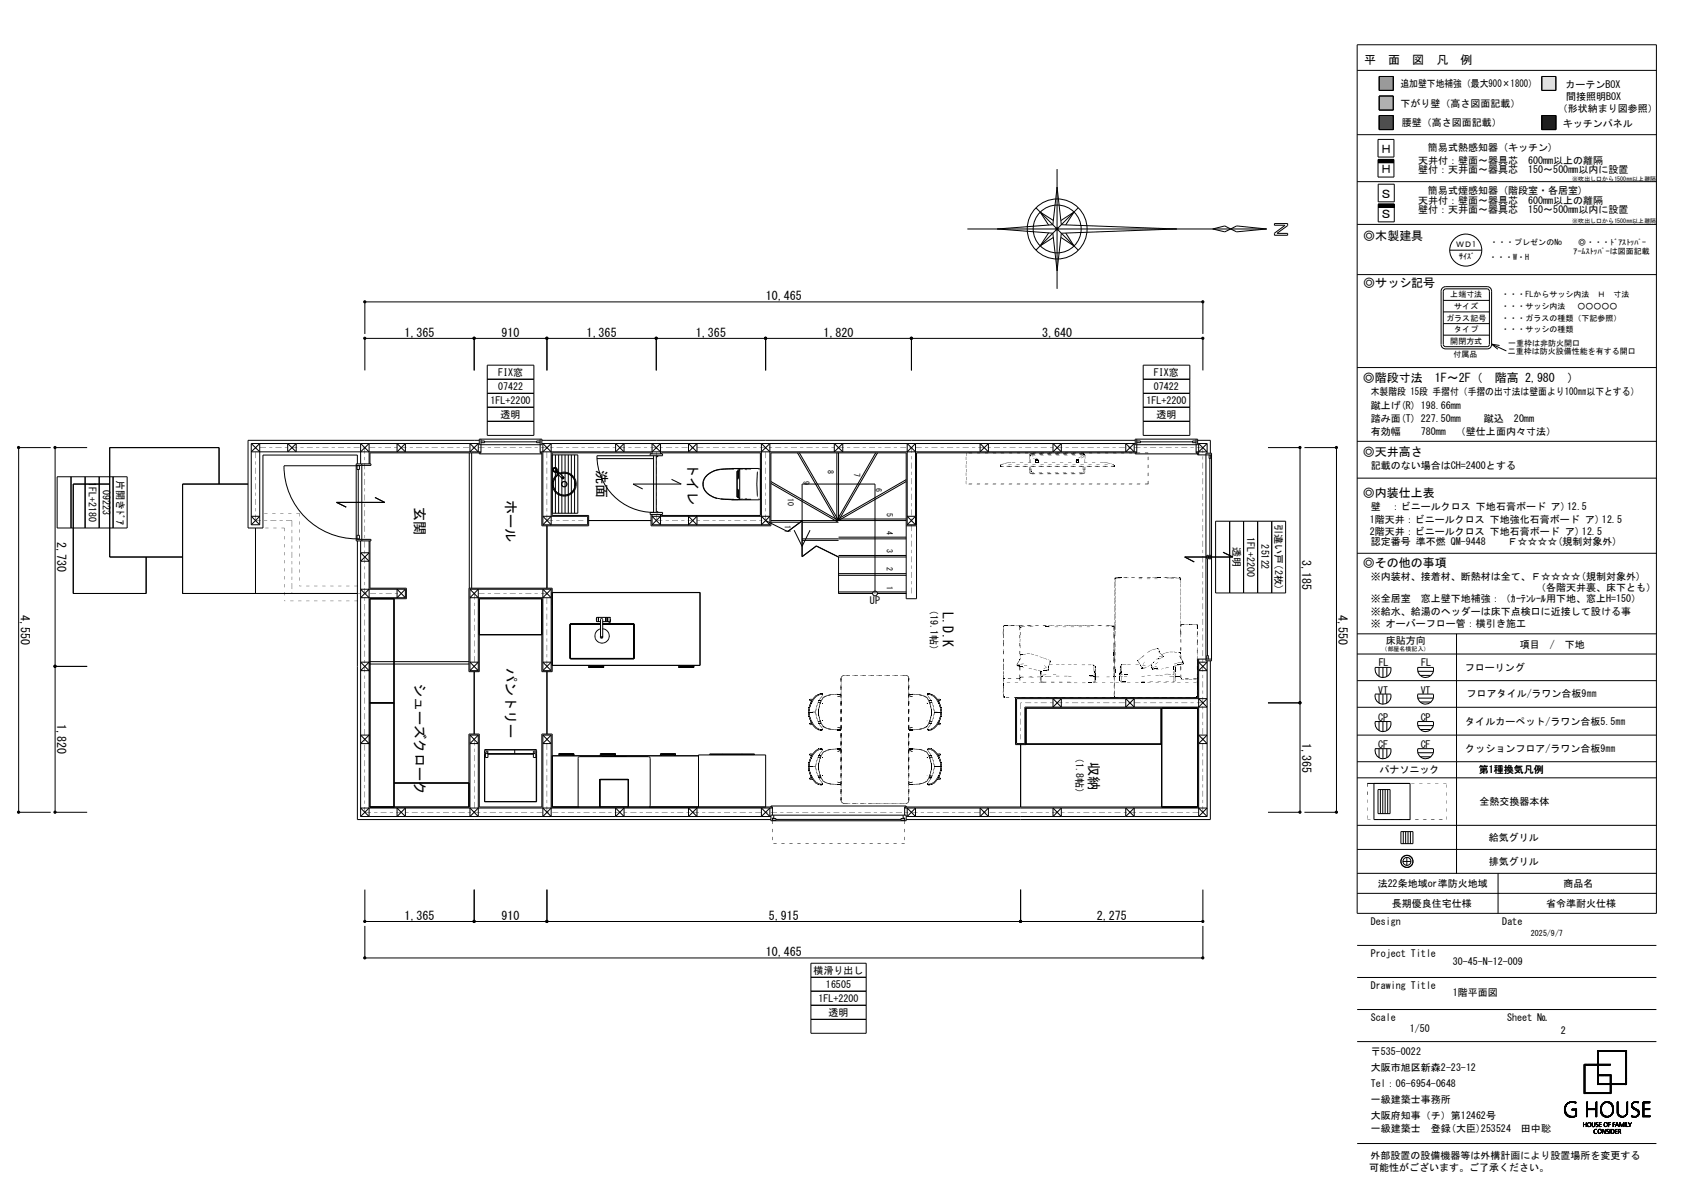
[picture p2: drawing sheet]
<svg xmlns="http://www.w3.org/2000/svg" width="420mm" height="297mm" viewBox="0 0 420 297" stroke-linecap="round" stroke-linejoin="round" font-family="sans-serif">
<defs><g id="words">
<g font-size="3.5">
<text x="149" y="117.3" transform="rotate(90 149 117.3)">洗面</text>
<text x="171.8" y="115.6" transform="rotate(90 171.8 115.6)">トイレ</text>
<text x="126.3" y="124.7" transform="rotate(90 126.3 124.7)">ホール</text>
<text x="103.5" y="126.4" transform="rotate(90 103.5 126.4)">玄関</text>
<text x="235.5" y="152.9" transform="rotate(90 235.5 152.9)">L.D.K</text>
<text x="126.3" y="166.7" transform="rotate(90 126.3 166.7)">パントリー</text>
<text x="103.5" y="170.5" transform="rotate(90 103.5 170.5)">シューズクローク</text>
<text x="271.9" y="190.1" transform="rotate(90 271.9 190.1)">収納</text>
</g>
<g font-size="3">
<text x="340.7" y="16.1">平　面　図　凡　例</text>
<text x="344.6" y="38.3">Ｈ</text>
<text x="344.6" y="43.3">Ｈ</text>
<text x="344.6" y="49.4">Ｓ</text>
<text x="340.4" y="59.8">◎木製建具</text>
<text x="344.6" y="54.4">Ｓ</text>
<text x="340.4" y="71.7">◎サッシ記号</text>
<text x="191.2" y="74.9">10,465</text>
<text x="101" y="84">1,365</text>
<text x="125.2" y="84">910</text>
<text x="146.5" y="84">1,365</text>
<text x="173.8" y="84">1,365</text>
<text x="205.6" y="84">1,820</text>
<text x="260.2" y="84">3,640</text>
<text x="340.3" y="95.3">◎階段寸法　1F～2F（　階高 2,980　）</text>
<text x="340.3" y="113.7">◎天井高さ</text>
<text x="340.3" y="124">◎内装仕上表</text>
<text x="14.3" y="135.3" transform="rotate(90 14.3 135.3)">2,730</text>
<text x="325.1" y="139.8" transform="rotate(90 325.1 139.8)">3,185</text>
<text x="340.3" y="141.4">◎その他の事項</text>
<text x="5.2" y="153.5" transform="rotate(90 5.2 153.5)">4,550</text>
<text x="334.2" y="153.5" transform="rotate(90 334.2 153.5)">4,550</text>
<text x="14.3" y="180.8" transform="rotate(90 14.3 180.8)">1,820</text>
<text x="325.1" y="185.3" transform="rotate(90 325.1 185.3)">1,365</text>
<text x="101" y="229.6">1,365</text>
<text x="125.2" y="229.6">910</text>
<text x="192" y="229.6">5,915</text>
<text x="273.9" y="229.6">2,275</text>
<text x="191.2" y="238.7">10,465</text>
</g>
<g font-size="2.5">
<text x="349.7" y="21.8">追加壁下地補強（最大900×1800）</text>
<text x="390.9" y="21.9">カーテンBOX</text>
<text x="349.7" y="26.8">下がり壁（高さ図面記載）</text>
<text x="389" y="28.1">（形状納まり図参照）</text>
<text x="391.1" y="25">間接照明BOX</text>
<text x="350" y="31.5">腰壁（高さ図面記載）</text>
<text x="390.3" y="31.6">キッチンパネル</text>
<text x="354.1" y="40.9">天井付：壁面～器具芯　600mm以上の離隔</text>
<text x="356.5" y="37.8">簡易式熱感知器 (キッチン)</text>
<text x="354.1" y="43.3">壁付：天井面～器具芯　150～500mm以内に設置</text>
<text x="354.1" y="50.8">天井付：壁面～器具芯　600mm以上の離隔</text>
<text x="354.1" y="53.3">壁付：天井面～器具芯　150～500mm以内に設置</text>
<text x="356.5" y="48.3">簡易式煙感知器 (階段室・各居室)</text>
<text x="124.4" y="93.8">FIX窓</text>
<text x="288.1" y="93.8">FIX窓</text>
<text x="122.5" y="100.8">1FL+2200</text>
<text x="124.4" y="97.3">07422</text>
<text x="286.3" y="100.8">1FL+2200</text>
<text x="288.1" y="97.3">07422</text>
<text x="342.3" y="98.7">木製階段 15段 手摺付（手摺の出寸法は壁面より100㎜以下とする）</text>
<text x="342.3" y="102">蹴上げ(R) 198.66mm</text>
<text x="125" y="104.3">透明</text>
<text x="288.8" y="104.3">透明</text>
<text x="342.3" y="105.3">踏み面(T) 227.50mm</text>
<text x="370.5" y="105.2">蹴込　20mm</text>
<text x="342.3" y="108.6">有効幅</text>
<text x="354.8" y="108.6">780mm　（壁仕上面内々寸法）</text>
<text x="29.2" y="119.8" transform="rotate(90 29.2 119.8)">片開きﾄﾞｱ</text>
<text x="342.3" y="117.1">記載のない場合はCH=2400とする</text>
<text x="22.2" y="120.4" transform="rotate(90 22.2 120.4)">1FL+2180</text>
<text x="25.7" y="122.3" transform="rotate(90 25.7 122.3)">09223</text>
<text x="318.4" y="130.9" transform="rotate(90 318.4 130.9)">引違い戸(2枚)</text>
<text x="342" y="130.6">1階天井：ビニールクロス 下地強化石膏ボード ア) 12.5</text>
<text x="342.3" y="127.3">壁　：ビニールクロス 下地石膏ボード ア)12.5</text>
<text x="307.9" y="136.5" transform="rotate(90 307.9 136.5)">透明</text>
<text x="311.4" y="134" transform="rotate(90 311.4 134)">1FL+2200</text>
<text x="315" y="135.9" transform="rotate(90 315 135.9)">25122</text>
<text x="342" y="133.5">2階天井：ビニールクロス 下地石膏ボード ア) 12.5</text>
<text x="342.3" y="136.1">認定番号 準不燃 QM-9448　　Ｆ☆☆☆☆(規制対象外)</text>
<text x="342.3" y="144.7">※内装材、接着材、断熱材は全て、Ｆ☆☆☆☆(規制対象外)</text>
<text x="383.5" y="147.6">（各階天井裏、床下とも）</text>
<text x="217.2" y="150.9">UP</text>
<text x="232.3" y="151" transform="rotate(90 232.3 151)">（19.1帖）</text>
<text x="342.3" y="150.2">※全居室　窓上壁下地補強：（ｶｰﾃﾝﾚｰﾙ用下地、窓上H=150）</text>
<text x="342.3" y="153.4">※給水、給湯のヘッダーは床下点検口に近接して設ける事</text>
<text x="342.3" y="156.6">※ オーバーフロー管：横引き施工</text>
<text x="346.1" y="160.7">床貼方向</text>
<text x="379.5" y="161.8">項目　/　下地</text>
<text x="344.3" y="166.3">FL</text>
<text x="354.9" y="166.3">FL</text>
<text x="365.8" y="167.6">フローリング</text>
<text x="344.1" y="173.1">VT</text>
<text x="354.7" y="173.1">VT</text>
<text x="344.1" y="179.9">CP</text>
<text x="354.8" y="180">CP</text>
<text x="366.2" y="174.1">フロアタイル/ラワン合板9㎜</text>
<text x="365.9" y="180.8">タイルカーペット/ラワン合板5.5㎜</text>
<text x="268.7" y="188" transform="rotate(90 268.7 188)">（1.8帖）</text>
<text x="344.1" y="186.7">CF</text>
<text x="354.8" y="186.7">CF</text>
<text x="365.9" y="187.6">クッションフロア/ラワン合板9㎜</text>
<text x="344.4" y="193">パナソニック</text>
<text x="369.3" y="193">第1種換気凡例</text>
<text x="366.9" y="201">全熱交換器本体</text>
<text x="369.2" y="209.9">給気グリル</text>
<text x="369.2" y="215.9">排気グリル</text>
<text x="344" y="221.4">法22条地域or準防火地域</text>
<text x="390.4" y="221.4">商品名</text>
<text x="347.6" y="226.4">長期優良住宅仕様</text>
<text x="386" y="226.4">省令準耐火仕様</text>
<text x="342.3" y="230.8">Design</text>
<text x="375.1" y="230.8">Date</text>
<text x="342.3" y="238.8">Project Title</text>
<text x="203.1" y="243.1">横滑り出し</text>
<text x="362.8" y="241">30-45-N-12-009</text>
<text x="204.4" y="250.1">1FL+2200</text>
<text x="206.2" y="246.6">16505</text>
<text x="342.3" y="246.8">Drawing Title</text>
<text x="362.8" y="248.7">1階平面図</text>
<text x="206.9" y="253.6">透明</text>
<text x="342.3" y="254.8">Scale</text>
<text x="352" y="257.7">1/50</text>
<text x="376.3" y="254.8">Sheet №</text>
<text x="342.3" y="263.4">〒535-0022</text>
<text x="389.8" y="258">2</text>
<text x="342.3" y="267.4">大阪市旭区新森2-23-12</text>
<text x="342.3" y="271.4">Tel：06-6954-0648</text>
<text x="342.3" y="275.4">一級建築士事務所</text>
<text x="342.3" y="279.4">大阪府知事（チ）第12462号</text>
<text x="342.3" y="282.6">一級建築士　登録(大臣)253524　田中聡</text>
<text x="341.9" y="292.3">可能性がございます。ご了承ください。</text>
<text x="342.2" y="289.2">外部設置の設備機器等は外構計画により設置場所を変更する</text>
</g>
<g font-size="2">
<text x="363.6" y="61.8">ＷＤ1</text>
<text x="364.4" y="64.6">ｻｲｽﾞ</text>
<text x="371.8" y="64.8">・・・W・H</text>
<text x="372.1" y="61.1">・・・プレゼンのNo</text>
<text x="392.9" y="63.4">ｱｰﾑｽﾄｯﾊﾟｰは図面記載</text>
<text x="394.1" y="61.1">◎・・・ﾄﾞｱｽﾄｯﾊﾟｰ</text>
<text x="362.1" y="74.3">上端寸法</text>
<text x="363.1" y="77.1">サイズ</text>
<text x="374.9" y="77.1">・・・サッシ内法　 ○○○○○</text>
<text x="374.9" y="74.3">・・・FLからサッシ内法　Ｈ　寸法</text>
<text x="361.1" y="80">ガラス記号</text>
<text x="363.1" y="82.9">タイプ</text>
<text x="374.9" y="82.9">・・・サッシの種類</text>
<text x="374.9" y="80">・・・ガラスの種類（下記参照）</text>
<text x="362.1" y="85.8">開閉方式</text>
<text x="363" y="89">付属品</text>
<text x="376.5" y="88.4">二重枠は防火設備性能を有する開口</text>
<text x="376.6" y="86.4">一重枠は非防火開口</text>
<text x="200.6" y="119.9" transform="rotate(90 200.6 119.9)">9</text>
<text x="206.7" y="117.2" transform="rotate(90 206.7 117.2)">8</text>
<text x="213.3" y="117.9" transform="rotate(90 213.3 117.9)">7</text>
<text x="196.7" y="124.3" transform="rotate(90 196.7 124.3)">10</text>
<text x="218.7" y="121.8" transform="rotate(90 218.7 121.8)">6</text>
<text x="196" y="130.9" transform="rotate(90 196 130.9)">11</text>
<text x="221.4" y="127.9" transform="rotate(90 221.4 127.9)">5</text>
<text x="221.4" y="132.5" transform="rotate(90 221.4 132.5)">4</text>
<text x="221.4" y="137" transform="rotate(90 221.4 137)">3</text>
<text x="221.4" y="141.6" transform="rotate(90 221.4 141.6)">2</text>
<text x="221.4" y="146.1" transform="rotate(90 221.4 146.1)">1</text>
<text x="382.3" y="233.6">2025/9/7</text>
</g>
<g font-size="1.5">
<text x="392.6" y="45.1">※吹出し口から1500㎜以上離隔</text>
<text x="392.6" y="55.8">※吹出し口から1500㎜以上離隔</text>
<text x="345" y="162.6">（部屋名横記入）</text>
</g>
</g></defs>
<path d="M344.4 19.1h3.5v3.5h-3.5z" fill-rule="evenodd" fill="#979797" stroke="#979797" stroke-width=".25"/>
<g fill="none" stroke="#000" stroke-width=".25">
<path d="M338.9 17.6h74.7M338.9 11.2h74.7v216.8h-74.7zM344.4 19.1h3.5v3.5h-3.5zM385 19.1h3.5v3.5h-3.5zM338.9 33.6h74.7M344.1 34.8h4v4.4h-4zM344.1 39.8h4v4.4h-4zM344.1 39.9h4M344.1 39.8h4M344.4 24h3.5v3.5h-3.5zM344.4 28.8h3.5v3.5h-3.5zM385 28.8h3.5v3.5h-3.5z"/>
<path d="M241.6 57.1h74.7M249 57.1l13.9-1 1-9.4 1.1 9.4 28.8 1-28.8 1.1-1.1 9.4-1-9.4zM258.7 51.9l10.5 10.5M261.8 58.1l-2.1 3.3 3.3-2.1M263 55l-3.3-2.1 2.1 3.3M263.9 42.2v29.9M264.9 55l3.3-2.1-2.1 3.2M266.1 58.2l2.1 3.2-3.3-2.1M269.2 51.9l-10.5 10.5M302.8 57.1l3-.7 1.5 .7-1.5 .8zM307.3 57.1l1.5-.7 7.5 .7M307.3 57.1l1.5 .8 7.5-.8"/>
<path d="M318.2 55.8h3.3v.5l-2.6 1.9 2.6 .1v.4h-3.3v-.5l2.6-2h-2.6zM320.8 56.2v.1M338.9 56h74.7M338.9 45.3h74.7M344.1 40.6h4M344.1 40.5h4M344.1 40.4h4M344.1 40.3h4M344.1 40.2h4M344.1 40.1h4M344.1 40h4M344.1 51.7h4"/>
<path d="M344.1 46h4v4.4h-4zM344.1 51h4v4.4h-4zM344.1 51.6h4M344.1 51.5h4M344.1 51.4h4M344.1 51.3h4M344.1 51.2h4M344.1 51.1h4M338.9 68.5h74.7M360.4 77.9h11.5M360.4 75h11.5M360.9 71.5h10.4a1.1 1.1 0 0 1 1.1 1.2v13.2a1.07 1.07 0 0 1-1.1 1.2h-10.4"/>
<path d="M360.9 72.1h10.4l.3 .1 .3 .5-.1 13.6-.5 .2h-10.4M361 72.1l-.4 .2-.2 .4v13.3l.1 .3 .5 .2M361 71.5a1.14 1.14 0 0 0-1.2 1.2v13.2a1.1 1.1 0 0 0 1.2 1.2M362 62.4h8M91.1 83.4v-8h209.3v8M91.1 92.5v-8h209.3v8M118.4 84.5v8M121.7 94.7h11.6M121.7 91.1h11.6v17.6h-11.6zM121.7 98.2h11.6M136.6 84.5v8M163.9 84.5v8"/>
<path d="M191.2 84.5v8M227.6 84.5v8M285.5 91.1h11.6v17.6h-11.6zM285.5 94.7h11.6M285.5 98.2h11.6M338.9 91.7h74.7M360.4 80.8h11.5M360.4 83.7h11.5M372.4 85.9l3.7 1.7M372.4 85.9l2 .3M372.4 85.9l1.6 1.3M12.7 111.7h-8v91h8"/>
<path d="M14.3 119h17.4v12.8h-17.4zM17.7 119v12.8M21.3 119v12.8M21.8 111.7h-8v91h8M24.8 119v12.8M28.2 119v12.8M62.7 110.7h57M62.7 110.7v20.3M62.7 110.7l2.2 2.1M70.9 116.3a18.2 18.2 0 0 0 18.3 18.2M70.9 116.2h18.8v1h-.5v-1M71.8 110.7v2.1l2.2-2.1v2.1z"/>
<path d="M88.9 116.2h3.7v-.4h-3.7v19.2h3.7v-.4h-3.7M89.5 117.2v16.4M90 112.8l2.2-2.1v5.1M90.3 115.8v19.2M92.2 112.8l-2.2-2.1v5.1M99.1 110.7v2.1l2.1-2.1v2.1zM117.2 113v33.8M117.3 110.7v2.1l2.1-2.1v2.1zM117.8 113v33.8M119.7 109.6h15.6v1.4h-15.6zM119.7 113v.3h15.6M119.7 109.9h-57.8v21.9h3.8v-18.2h23.5v2.2"/>
<path d="M120.1 109.6v3.4h-27.7v2.8M120.1 112.8h-57.4l2.2-2.1v20.3M120.1 110.1h.9v.4h-.9M121 110.3h13M121.7 101.6h11.6M121.7 105.2h11.6M134.9 109.6v3.4h.4v18.2h11.7v-2.5h-9.1v-15.7h24.7v.3M134.9 112.8h148.9M134.9 110.1h-.9v.4h.9M135.3 109.9h148.2M135.3 110.7h148.2M135.6 112.8l2-2.1v20.3l-2-2.1h11.1v2.1h-11.1"/>
<path d="M137.6 112.8l-2-2.1v20.3M137.9 113.5h6.4v14.6h-6.4M138.3 117a.42 .42 0 0 1 .6 0 .42 .42 0 0 1-.2 .6h-.4l-.2-.3zM138.6 117.6l1.9 1.9M138.7 113.5v14.6M138.8 117.6l.7 .7M138.9 117.6l.7 .7M138.9 117.5l.7 .7M139 117.3l1.8 1.8M139.1 118.7l-.8 1.2M139.1 117.4a.54 .54 0 0 0-.5-.7 .54 .54 0 0 0-.6 .6 .54 .54 0 0 0 .7 .5M139.1 118.7l-.6 .8-.4 .9"/>
<path d="M139.4 118.4l-.3 .3M139.4 118.5l-.3 .2M139.5 113.5v14.6M139.6 118.2l-.1 .1M139.7 118.1a2.99 2.99 0 0 1 4.2 2.9 2.99 2.99 0 0 1-4.4 2.4 2.99 2.99 0 0 1-.2-5.1M139.9 118.2l1-.2 1.4 .4M139.9 118.3l1-.2 1.3 .3M140.3 113.5v14.6M140.5 119.3l-.1 .1M140.5 119.3l-.1 .2M140.6 119.5h-.1M140.7 119.5h-.1"/>
<path d="M140.7 119.5h.1M140.8 119.1l-.3 .2M140.8 119.1v.3M140.8 119.4l-.1 .1M140.8 119.2l-.3 .3M140.8 119.3v.1M141.1 113.5v14.6M141.9 113.5v14.6M142.2 118.4a2.78 2.78 0 0 1 .3 4.8 2.78 2.78 0 0 1-4.4-1.9M142.3 118.4l.7 .6 .5 .9M142.7 113.5v14.6M143.5 113.5v14.6"/>
<path d="M149.1 114.5h14.1M153.7 110.7v2.1l2.1-2.1v2.1zM162.3 113.7v-.4h3.1v.4h-16.3a14.1 14.1 0 0 0 14.1 14.2v-14.2M162.8 112.8l2.1-2.1v2.6M163.9 113.7v14.2M164.3 113.7v.3h-.4M164.9 112.8l-2.1-2.1v2.6M165.2 113.3v-.3h24.7v15.7h-24.7v-.3M167.7 119.6l2.4 1.2h-12l2.4 1.2M171.9 110.7v2.1l2.1-2.1v2.1zM175.8 119.6l-.3 1.2M175.8 119.6l-.2 1.2"/>
<path d="M178.3 117.5a4.9 4.9 0 0 0-2.5 2.1M178.3 117.6l-1.8 1.1M182.6 117l6.9-.1 .4 .3M182.6 117h1.9M182.6 117l-2.7 .1-1.6 .5M183.3 117.1l-4.2 .2M184 117.6v6.5M184.1 119.5h.2M184.1 117.5h.5M184.2 117.6v1.8M184.2 117.1h.4M184.3 119.5l.1-1.9h-.3v6.5l.5 .1"/>
<path d="M184.3 119.5h-.2M184.4 117h.2M184.6 117l.9 .1M184.6 117v.5M184.6 117.5l-.1 .1M184.7 117.1v7.5M185.6 117l1.9 .1M186.1 117.1l.3 .2M189.1 117.7l-.1 3.1 .1 3.1M189.4 117.1h.1M190.1 112.8l2.1-2.1v20.3M192.2 112.8l-2.1-2.1v20.3l2.1-2.1h-29.4l2.1 2.1v-2.6"/>
<path d="M199.1 113l9.9 17.1M199.6 113l9.8 16.9M208.3 110.7v2.1l2.1-2.1v2.1zM209 113v16.9M209.4 113v16.9M218.7 113l-9.7 16.8M219.1 113l-9.7 16.9M226.3 119.7l-17.1 9.9M226.5 112.8l2.1-2.1v20.3M228.6 112.8l-2.1-2.1v20.3M244.7 110.7l2.1 2.1v-2.1l-2.1 2.1zM262.9 110.7v2.1l2.1-2.1v2.1z"/>
<path d="M281.1 110.7v2.1l2.1-2.1v2.1zM283.5 109.6h15.5v1.4h-15.5zM283.5 113v.3h15.5M283.8 109.6v3.4h-54.9v36.4h-2.6v-36.4h-33.8v18.2h-29.9v-2.8M283.8 110.1h1v.4h-1M284.8 110.3h13M285.5 101.6h11.6M285.5 105.2h11.6M298.7 109.6v3.4h.3v.5h3.5M298.7 112.8h2.7l-2.1-2.1v2.8M298.7 110.1h-.9v.4h.9M299 109.9h3.2v3.2"/>
<path d="M299 110.7h2.4M301.1 113.1h1.4v51.8h-1.4zM301.4 110.7v2.4M301.4 110.7l-2.1 2.1M301.9 113.5v.9h.4v-.9M302.1 114.4v24.2M316.6 111.7h8v91h-8M325.7 111.7h8v91h-8M338.9 110.2h74.7M338.9 119.3h74.7M27.4 120.8h-9.1v27.3h18.2v-9.1M54.7 120.8v-9.1h-27.3v27.3h18.2"/>
<path d="M61.9 120.8h-16.3v27.3h43.6M62.7 131l2.2-2.1h-2.2l2.2 2.1M62.7 131h2.2M63.8 131.8v16.3M89.2 133.6h.5v.9h-.5zM89.2 135v69.6h103.3M90 135v68.8M90 138h2.2l-2.2 2.1h2.2zM92.2 135v68.8l-2.2-2.1h102.9M92.4 135v11.8h9.1v2.6h-9.1v52h24.7v-18.2h2.6v18.2h15.6v-18.2h2.6v18.2h55v2.1M93.6 124.2l2.5 1.2h-12.1l2.4 1.2M136.6 131.2v15.6"/>
<path d="M137.6 128.9l-2 2.1M138.2 120.4a2.75 2.75 0 0 0 2.7 3.2 2.75 2.75 0 0 0 2.7-3.2M140.3 121.1l.2 .3M140.4 120.4l-.1 .7M140.5 121.4h.7M140.8 120.2h.2M140.8 120.2l-.4 .2M141 120.2l.4 .2M141.4 120.4l.1 .7M141.5 121.1l-.3 .3M147 129.9h15.6M162.3 127.9h1.7v.1l1.4-.1v.5h-3.1z"/>
<path d="M162.8 128.4v2.6M162.8 131h29.4M163.9 127.7h.4v.2M164.9 128.9l-2.1 2.1M171.9 128.9v2.1l2.1-2.1v2.1zM175.5 120.8l.3 1.2M175.6 120.8l.2 1.2M175.8 122a4.3 4.3 0 0 0 1.9 1.9M177.7 123.8a6.4 6.4 0 0 0 3.1 .8M177.7 123.9l1.4 .5M179.9 124.5l.9 .1M180.8 124.6h2.5"/>
<path d="M180.8 124.6l1.8 .1M184.1 122.1l.2 .1M184.1 122.2h.2M184.1 124.7h.1M184.1 124.2h.5M184.2 122.3v1.7M184.2 124.6h.5M184.3 122.2l.1 1.8h-.3M184.6 124.2v.5h-2M185.5 124.6h-.8M185.6 124.6h1.9M186.4 124.4l-.3 .1"/>
<path d="M189.4 124.5v.1M189.9 124.5l-.4 .3-6.9-.1M190.1 128.9l2.1 2.1M191.2 129.9l5.5 2.8 3.6-2.7M192.5 129.9h33.8M192.5 120.2l16.9 9.7M192.5 120.6l16.7 9.7M192.5 130.3h7.4M198.3 132.3l2 4.1 2-4.1M200.3 134.5h26M200.3 130.3h9.1M200.3 134.9h9.1"/>
<path d="M209.4 139v9.1h8.5M209.4 139l-5.6-2.7-3.5 2.6v-18.1h18.2v27.3M209.4 139h16.9M209.4 138.6h16.9M209.4 134.1h16.9M209.4 129.5h16.9M226.3 120.2l-16.9 9.7M226.3 131.2h2.6M226.5 131l2.1-2.1h-2.1l2.1 2.1M226.5 131h2.1M301.3 138.6h.4v.9h-.4zM301.5 139.5v24.1"/>
<path d="M301.9 138.6h.4v.9h-.4zM303.5 130.1h17.5v17.9h-17.5zM305.4 137.8l2.4 1.2h-12l2.4 1.3M307 130.1v17.9M310.5 130.1v17.9M314 130.1v17.9M317.5 130.1v17.9M338.9 138.1h74.7M92.2 147.1l-2.2 2.1h11.2M98.4 149.4v52M101.2 147.1h-11.2l2.2 2.1M101.2 147.1l-2.1 2.1v-2.1l2.1 2.1"/>
<path d="M101.2 147.1v2.1M117.1 146.8h20.8v20.8h-2.6v-18.2h-15.6v18.2h-2.6zM117.3 147.1h20.3M117.3 147.1v20.3M117.3 147.1l2.1 2.1M119.7 158.4h15.6M137.6 147.1v20.3M137.6 147.1l-2 2.1M137.9 147.9h36.9v18.2h-36.9zM137.9 147.9h.1M142.3 155.9v8.3M142.4 155.8l-.1 .1"/>
<path d="M142.4 155.8v8.5M142.4 155.8h7.5M142.4 155.8h.1M142.5 155.7h7.4M142.5 155.7v8.6M142.5 155.7l-.1 .1M142.5 155.8l-.1 .1M142.5 155.8v.1M142.5 155.7v.1M148.9 154.3l.1-.2h3.4v1M148.9 155l.1 .1M149 154.1v1.1"/>
<path d="M149 155.1l.9 .1M149 155.1v.1M149.4 154.1v1.1M149.9 158.8l.1 .5h.4l.1-4.7-.2-.3-.4 .2v4.4l.4 .1M150.1 159h.2M150.5 158.9l-.2 .1M150.5 155.7l7.8 .1M150.5 156.9a1.8 1.8 0 0 1 1.4 2.7 1.8 1.8 0 0 1-3 .2 1.8 1.8 0 0 1 1-2.8M150.5 155.8h7.8M150.5 155.7h7.7M150.5 155.2h1.6M151.2 154.1v1.1"/>
<path d="M151.3 154.1v1.1M151.7 154.1v1.1M151.7 154.1h.1M152.1 155l.1 .7M152.1 155.6h.2M152.1 155.6h.1M152.2 155.6l.1 .1M152.2 155.7h.1M152.3 155.7h-.1M152.3 155v.7M152.3 155.1h.1M152.4 154.1v.1"/>
<path d="M152.4 154.5v.6M158.2 155.7l.1 .1M158.2 155.7h-.1M158.2 155.8v8.6M158.3 155.9l-.1-.2 .1 .2M158.3 155.8v8.5M158.3 155.9h.1M158.3 155.8l-.1 .1M209.4 147.7h8.7M209.4 143.6h16.9M209.4 143.2h16.9M218.9 147.7h7.4"/>
<path d="M219.1 148.1h7.2M338.9 158.2h74.7M363.7 158.2v59.8M13.8 166.3h8M90 165.3h2.2l-2.2 2.1h2.2zM92.4 165.1h24.7M92.4 165.7h24.7M92.4 175.4h6M117.3 167.4l2.1-2.1h-2.1l2.1 2.1M117.3 167.4h2.1M118.4 167.6v15.6M119.4 167.4v-20.3l-2.1 2.1h20.3l-2-2.1v20.3"/>
<path d="M135.6 167.4l2-2.1h-2l2 2.1M135.6 167.4h2M136.6 167.6v15.6M142.3 164.2h.1M142.3 164.2l.1 .2M142.4 164.3l.1 .1M142.4 164.4h15.8M142.4 164.3h15.9M142.4 164.3h.1M142.5 164.3h-.1M147 166.1v.5h3.7v-.5M147.2 166.3h3.3"/>
<path d="M147.2 166.1v.3M150.5 166.1v.3M158.3 164.2h.1M158.3 164.3h-.1M158.3 164.3l-.1 .1M158.3 164.4h-.1M158.3 164.2v.2M169.5 166.1v.5h3.7v-.5M169.7 166.3h3.3M169.7 166.3h.1M169.7 166.1v.2M173 166.1v.3"/>
<path d="M173.2 166.1v.5M173.2 166.5h.1M262.9 174.4v2.1l2.1-2.1v2.1zM281.1 174.4v2.1l2.1-2.1v2.1zM289.9 176.7v9h-33.7M290.1 176.7v24.7M299.3 174.4l2.1 2.1h-45.5v9.1h-2.1v-11.2h47.6l-2.1 2.1M299.3 165.3l2.1 2.1h-2.1l2.1-2.1zM299.3 164.5v39.3l2.1-2.1h-75.5M301.3 164.5v-.9h.4v.9M301.4 164.9v38.9M302.2 164.9v39.7h-75.9"/>
<path d="M302.5 164.5h-3.5v9.6h-45.4v11.7h2.6v-9.1h42.8v24.7h-73.1v2.1M316.6 175.4h8M338.9 163.2h74.7M338.9 169.9h74.7M338.9 176.5h74.7M343.4 173.2h3.9M343.4 166.6h3.9a1.99 1.99 0 0 1-2 2.5 1.99 1.99 0 0 1-1.9-2.5zM343.4 173.3a1.99 1.99 0 0 0 1.9 2.4 1.99 1.99 0 0 0 2-2.4M344.3 166.6v2.2M344.3 173.3v2.2M345.3 166.6v2.5M345.3 173.3v2.5"/>
<path d="M346.3 166.6v2.2M346.3 173.3v2.2M354 173.2h3.9M354 167.6h3.9M354 174.2h3.9M354 166.6h3.9a1.99 1.99 0 0 1-1.9 2.5 1.99 1.99 0 0 1-2-2.5zM354 173.3a1.99 1.99 0 0 0 2 2.4 1.99 1.99 0 0 0 1.9-2.4M354.6 168.6h2.7M354.6 175.2h2.7M90 183.5h2.2l-2.2 2.1h2.2zM98.4 195.5h18.7M98.4 195.4h18.7"/>
<path d="M117.3 183.5h2.1M117.3 183.5v20.3l2.1-2.1M117.3 183.5l2.1 2.1h-2.1l2.1-2.1M119.4 183.5v20.3l-2.1-2.1M121 187.3v.8h.2M121 188.3v11.8M121.1 187.1l-.1 .2M121.1 187.1h12.8M121.1 187.1v.1M121.1 188.1v.2M121.1 187.2h12.8M121.1 187.2l-.1 .1"/>
<path d="M121.2 188.3h-.2v11.8M121.5 187.1l-.4 .1M121.8 188.1v1h-.6v-1.3l.3-.3h.3v.4h-.3v.2h12v-.2h-.3v-.4h.3l.3 .3v1.3h-.6v-1M121.8 188.3h11.4M128.5 187.2v.9M133.5 187.1l.4 .1M133.8 188.3h.2v11.8M133.9 187.1v.1M133.9 187.1l.1 .2M133.9 187.2l.1 .1M133.9 188.3v11.8M134 187.3v.8h-.2"/>
<path d="M135.6 183.5h2M135.6 183.5v20.3l2-2.1M135.6 183.5l2 2.1h-2l2-2.1M137.6 183.5v20.3l-2-2.1M137.9 188.6h36.5M139.7 188.6v-.3h3.3v.3M143.3 188.1v.5v-.5h-3.8v.5M149.7 194.6h7.3M149.8 194.5l-.1 .1M149.9 188.6v-.5h3.8v.5M149.9 194.5l-.1 6.9h7M150.3 188.8h.1"/>
<path d="M153.4 188.3l.1 .1M153.5 188.3h-3.3l-.1 .3M153.5 188.3v.3M156.5 188.8h.1M156.8 194.5l.1 6.9M156.9 194.5l.1 .1M156.9 194.6v6.8M157 194.6l-7.3-.1 .1 6.9M157 194.6h-.1M164.9 188.1h3.8v.5M164.9 188.1v.5M165.1 188.6v-.3h3.3v.3"/>
<path d="M177.2 188.4v-.2h11.2v.2M177.3 188.4h3M180.2 188.3v.1M180.4 188.3h4.8M180.4 188.2v.2M185.2 188.2v.2M185.3 188.4h3M185.4 188.3v.1M254.8 185.8v15.6M299.3 183.5h2.1l-2.1 2.1h2.1zM338.9 194.1h74.7M338.9 183.5h74.7"/>
<path d="M338.9 190.1h74.7M341.4 195.5h10.7v9.1h-9v-9.1M343.4 180.1h3.9a1.99 1.99 0 0 1-2 2.5 1.99 1.99 0 0 1-1.9-2.5zM343.4 186.9h3.9a1.99 1.99 0 0 1-2 2.5 1.99 1.99 0 0 1-1.9-2.5zM344.1 197.1h3v6h-3zM344.3 180.1v2.2M344.3 186.9v2.2M344.7 197.1v6M345.3 197.1v6M345.3 180.1v2.5M345.3 186.9v2.5M345.9 197.1v6"/>
<path d="M346.3 180.1v2.2M346.3 186.9v2.2M346.5 197.1v6M354 180.1h3.9M354 181.1h3.9M354 186.9h3.9M354 187.9h3.9M354 180.1a1.99 1.99 0 0 0 2 2.5 1.99 1.99 0 0 0 1.9-2.5M354 186.9a1.99 1.99 0 0 0 2 2.5 1.99 1.99 0 0 0 1.9-2.5M354.6 182.1h2.7M354.6 188.9h2.7M90 203.8h102.5"/>
<path d="M92.2 201.7l-2.2 2.1M99.1 201.7v2.1l2.1-2.1v2.1zM121 200.1h13M121 200.1h.1M121 200.1h12.9M134 200.1h-.1M144.5 201.4l-.1-.2v-12.1l.3-.3h17.3l.3 .2v12.1l-.2 .3M153.7 201.7v2.1l2.1-2.1v2.1zM171.9 201.7v2.1l2.1-2.1v2.1zM174.4 201.4v-13h16.8v13M190.1 201.7v2.1l2.1-2.1v2.1zM192.5 201.4v-.2h33.8v.2"/>
<path d="M192.5 203.5h33.8v1.4h-33.8zM192.9 204.3h.9v.4h-.9M193.2 203.5v.7h-.3v.7M193.8 204.5h31.2M225.5 203.5v.7h.4v.7M225.9 204.3h-.9v.4h.9M226.3 203.8h75.1M226.5 201.7v2.1l2.1-2.1v2.1zM244.7 201.7v2.1l2.1-2.1v2.1zM262.9 201.7v2.1l2.1-2.1v2.1zM281.1 201.7v2.1l2.1-2.1v2.1zM299.3 201.7l2.1 2.1"/>
<path d="M338.9 218h74.7M338.9 212h74.7M338.9 206h74.7M349.8 207.6h3v3h-3zM350.3 215h2M350.4 207.6v3M351 207.6v3M351.3 214v2M351.6 207.6v3M352.2 207.6v3M374.1 218v10M91.1 222v8h209.3v-8"/>
<path d="M91.1 231.1v8h209.3v-8M118.4 222v8M136.6 222v8M254.8 222v8M338.9 236h74.7M338.9 223h74.7M202.5 243.9h13.8M202.5 240.4h13.8v17.5h-13.8zM202.5 247.4h13.8M202.5 250.9h13.8M202.5 254.4h13.8M338.9 244h74.7"/>
<path d="M338.9 252h74.7M338.9 260h74.7M390.6 277.2l.5 .5M390.6 277.1l.4 .4M390.6 277l.4 .5M390.6 276.9l.3 .4M390.6 276.7l.3 .4M390.6 276.6l.3 .4M390.6 276.6l.3 .3M390.6 276.5l.3 .3M390.7 277.5l1.3 1.3-.5-.5M390.7 277.4l.5 .5"/>
<path d="M390.7 277.3l.4 .5M390.7 276.4l.2 .2M390.7 277.6l1.2 1.2M390.7 276.2l.2 .2M390.7 277.7l1.1 1.1M390.8 277.9l.8 .8M390.8 277.8l.9 1M390.8 275.9l.2 .3M390.8 276l.3 .1M390.8 275.8l.3 .3M390.9 278.1l.5 .5M390.9 277.2l-.3-.4 .3 .4"/>
<path d="M390.9 276.7l-.2-.3 .2 .3M390.9 275.7l.2 .4-.2-.3M390.9 275.7l.3 .2-.2-.3 .3 .2M390.9 276.5l-.2-.3 .2 .4M391 275.6l.2 .2M391 276.3l-.3-.2 .3 .3M391.1 275.5l.2 .3M391.1 275.5l.2 .2M391.1 275.5l.3 .2M391.2 275.4l.2 .2M391.2 278l-.5-.6 1.4 1.4M391.3 275.3l.3 .2"/>
<path d="M391.5 275.2l.2 .2M391.5 275.5l-.3-.1 .3 .2M391.6 275.5l-.2-.2 .2 .2M391.6 275.2l.1 .2M391.6 275.1l.2 .2M391.6 275.5l-.2-.2 .1 .2M391.6 278.4l.5 .4M391.7 275.1l.2 .2M391.7 275.1l.3 .2M391.7 278.4l.4 .4M391.8 278.4l.4 .4M391.8 278.5l.5 .3-.4-.3"/>
<path d="M392 278.5l.4 .3-.4-.2M392.1 275l.2 .2M392.1 275l.3 .2M392.1 278.6l.5 .2-.3-.2M392.2 275.2l-.3-.2 .2 .3M392.2 275l.3 .2M392.3 275l.3 .2M392.3 278.6l.3 .2M392.4 275l.3 .2M392.4 278.6l.3 .2M392.5 275l.3 .2M392.5 277v.1"/>
<path d="M392.5 276.9v.2M392.5 276.9l.1 .2M392.5 278.6l.3 .2-.2-.2M392.6 276.8l.3 .3M392.6 275l.3 .2M392.6 278.6l.2 .2M392.6 278.6l.4 .2M392.6 276.8l.4 .3-.3-.3M392.6 275l.4 .2M392.7 277.1l-.2-.3 .3 .3M392.7 275l.4 .2M392.7 276.8l.4 .3"/>
<path d="M392.7 276.8l.3 .3M392.8 278.6l.2 .2M392.8 276.8l.3 .3M392.9 275l.3 .3-.3-.3M392.9 276.8l.3 .3M392.9 275l.5 .3M392.9 278.6l.3 .2M393 276.8l.3 .3-.2-.3M393 275l.4 .4M393 278.6l.4 .2M393 276.8l.3 .3M393.1 276.8l.6 .6"/>
<path d="M393.1 278.8l-.3-.2 .3 .2M393.1 276.8l.6 .5M393.1 275l.4 .4M393.2 276.8l.5 .4M393.2 275l.3 .3-.2-.3M393.3 278.5l.2 .2M393.3 276.8l.4 .4M393.4 276.8l.3 .3M393.4 275l.1 .2-.1-.2M393.4 278.1l.3 .4-.3-.3M393.4 278l.3 .4M393.4 278l.3 .3"/>
<path d="M393.4 277.7l.3 .5-.3-.3M393.4 277.5l.3 .5M393.4 277.4l.3 .3M393.4 277.2l.3 .5M393.4 276.8l.3 .1M393.4 278.7l-.2-.2 .3 .2M393.4 278.4l.2 .2M393.4 278.2l.3 .4M393.4 277.5l.3 .3M393.4 277.3l.3 .2M393.5 275.1h.1M393.5 276.8l.2 .1"/>
<path d="M393.6 276.8l.1 .1M393.7 276.8h.1M395.5 272.9v.1M395.5 272.2l.3 .5M395.5 272.1l.3 .3M395.5 271.9l.3 .4M395.5 271.8l.3 .4M395.5 271.5l.3 .5M395.5 271.4l.3 .3M395.5 271.1l.3 .4M395.5 270.9l.3 .3M395.5 270.8l.3 .3"/>
<path d="M395.5 270.6l.3 .4M395.5 270.5l.3 .3M395.5 270.4l.3 .3M395.5 270.3l.3 .3M395.5 270.2l.3 .4-.3-.3M395.5 268.3l.3 .4M395.5 268.5l.3 .3M395.5 268.8l.3 .3M395.5 268.9l.3 .3-.3-.3M395.5 269l.3 .3M395.5 269.1l.3 .3M395.5 269.2l.3 .3-.3-.3"/>
<path d="M395.5 269.3l.3 .3-.3-.2M395.5 269.4l.3 .3M395.5 269.5l.3 .3M395.5 269.6l.3 .3M395.5 270.1l.3 .3M395.5 269.8l.3 .3M395.5 272.5l.5 .5M395.5 272.7l.4 .3-.4-.2 .2 .2M395.5 265.9l.3 .4M395.5 266.3l.3 .2M395.5 266.2l.3 .4-.3-.3M395.5 266.4l.3 .3"/>
<path d="M395.5 265.7l.3 .3-.2-.1M395.5 265.8l.3 .3M395.5 266.5l.3 .3-.3-.2M395.5 266.7l.3 .2M395.5 266.1l.3 .3M395.5 266.3l.3 .3M395.5 267.2l.3 .5M395.5 266.6l.3 .3M395.5 267.3l.3 .2M395.5 267.7l.3 .3M395.5 267.6l.3 .2M395.5 266.8l.3 .3"/>
<path d="M395.5 267.5l.3 .4-.3-.3M395.5 267.8l.3 .3-.3-.2M395.5 268l.3 .2M395.5 268.3l.3 .2M395.5 267.5l.3 .3M395.5 268.4l.3 .2M395.5 267.6l.3 .3M395.5 268.9l.3 .2M395.5 268.1l.3 .3M395.5 268.9l.3 .3M395.5 270.6l.3 .2M395.5 271.4l.3 .2"/>
<path d="M395.5 271.6l.3 .3M395.5 267.9l.3 .3M395.5 272.8l.2 .2M395.6 265.6l.3 .3M395.6 265.9h.2M395.6 273l-.1-.1 .2 .1M395.7 265.9h.1M395.8 271.5l-.3-.2 .3 .3M395.8 271.2l-.3-.2 .3 .4M395.8 268.9l-.3-.3 .3 .4M395.8 269.9l-.3-.2 .3 .3M395.8 270.2l-.3-.3 .3 .4"/>
<path d="M395.8 265.9l-.3-.3 .3 .3M395.8 267l-.3-.3 .3 .3M395.8 267.2l-.3-.2 .3 .4M395.8 268.3l-.3-.2 .3 .3M395.8 272.8l.2 .2M395.9 272.8l.2 .2M395.9 265.6l.3 .3M395.9 265.9l-.3-.3 .5 .3M395.9 273l-.4-.5 .6 .5M396 265.6l.2 .3M396 272.8l.2 .2M396 265.6l.4 .3"/>
<path d="M396.1 272.8l.3 .2M396.1 265.6l.2 .3M396.2 276.2l.2 .5M396.2 276.1l.2 .4M396.2 275.8l.2 .3M396.2 275.7l.2 .4M396.2 275.5l.2 .4-.2-.3M396.2 275.5l.2 .3M396.2 275.3l.2 .2M396.2 275.1l.2 .5M396.2 276.5l.5 .5-.3-.3M396.2 276.4l.4 .6-.4-.5 .2 .4"/>
<path d="M396.2 278.6l.2 .2M396.2 278.5l.2 .3M396.2 278.3l.2 .5M396.2 278.2l.2 .3-.2-.3M396.2 278l.2 .4-.2-.3M396.2 277.8l.2 .3M396.2 277.5l.2 .4M396.2 277.5l.2 .3M396.2 277.4l.2 .3-.2-.2M396.2 277.2l.2 .3M396.2 277l.2 .5-.2-.3M396.2 276.9l.2 .3"/>
<path d="M396.2 276.7l.2 .5M396.2 272.8l.3 .2-.3-.2M396.2 278.3l.2 .3M396.2 278l.2 .3M396.2 277.7l.2 .3M396.2 277.3l.2 .3M396.2 276.6l.2 .4M396.2 275.4l.2 .3M396.2 278.8v-.2l.1 .2M396.2 265.6l.4 .3M396.2 275l.2 .3M396.3 272.8l.2 .2"/>
<path d="M396.3 272.8l.4 .2M396.3 275h.1M396.4 265.6l.3 .3M396.4 276.2l-.2-.3 .2 .4M396.4 275.3l-.2-.3 .2 .3M396.4 275.2l-.2-.2 .2 .2M396.4 276.9h.1M396.4 278.2l-.2-.3 .2 .3M396.4 277h.1M396.5 276.7l.4 .3M396.5 272.8l.2 .2M396.5 265.6l.3 .3"/>
<path d="M396.6 276.7l.3 .3M396.6 265.6l.3 .3M396.7 276.7l.3 .3M396.7 273l-.2-.2 .3 .2M396.7 272.8l.3 .2M396.8 276.7l.3 .3-.3-.3M396.9 276.7l.3 .3M396.9 273l-.2-.2 .3 .2M396.9 265.6l.3 .3-.2-.3M396.9 277l-.3-.3 .4 .3M397 276.7l.3 .3M397 265.9l-.3-.3 .4 .3"/>
<path d="M397 265.6l.5 .3M397.1 273l-.3-.2 .5 .2M397.1 265.6l.3 .3M397.1 276.7l.4 .3M397.2 272.8l.2 .2M397.2 276.7l.4 .3M397.2 273l-.2-.2 .3 .2M397.2 272.8l.3 .2-.2-.2M397.3 277l-.3-.3 .4 .3M397.3 265.6l.3 .3-.3-.3M397.3 276.7l.3 .3M397.3 265.6l.2 .3"/>
<path d="M397.3 265.6l.4 .3M397.4 276.7l.5 .3M397.4 272.8l.3 .2M397.5 265.6l.4 .3M397.6 273l-.3-.2 .3 .2M397.6 277l-.3-.3 .4 .3M397.6 276.7l.3 .3M397.7 276.7l.3 .3M397.7 265.6l.4 .3M397.7 272.8l.3 .2M397.8 276.7l.4 .3M397.8 273l-.3-.2 .4 .2"/>
<path d="M397.8 272.8l.3 .2M397.8 265.6l.5 .3-.3-.3M397.9 276.7l.3 .3M398 272.8l.1 .2M398 276.7l.4 .3M398 272.8l.3 .2M398.1 265.6l.3 .3M398.1 276.7l.6 .6M398.1 272.8l.3 .2-.3-.2M398.1 265.6l.3 .3-.1-.3M398.1 276.7l.6 .7M398.2 276.7l.5 .5-.2-.3"/>
<path d="M398.2 277l-.3-.3 .4 .3M398.2 272.8l.3 .2M398.2 265.6l.3 .3M398.3 276.7l.4 .5M398.3 272.8l.3 .2M398.3 272.8l.2 .2M398.4 272.8l.3 .2M398.5 276.2l.2 .3M398.5 276.1l.2 .4M398.5 275.8l.2 .5M398.5 278.7l.1 .1M398.5 278.6l.2 .2"/>
<path d="M398.5 278.4l.2 .4-.2-.3M398.5 278.1l.2 .3M398.5 277.9l.2 .3M398.5 277.5l.2 .5M398.5 277.3l.2 .2M398.5 277.1l.2 .5M398.5 276.5l.2 .3M398.5 276.8l.2 .3M398.5 277.2l.2 .2M398.5 277.5l.2 .2M398.5 275.3l.2 .2M398.5 275.1l.2 .4-.2-.3"/>
<path d="M398.5 272.8l.2 .2M398.5 275.3l.2 .3M398.5 275.4l.2 .4M398.5 275.6l.2 .5M398.5 275.8l.2 .3M398.5 265.6l.3 .3M398.5 278l.2 .3M398.5 277.9l.2 .4M398.5 277.7l.2 .3M398.5 277.4l.2 .4M398.5 277.3l.2 .4M398.5 278.7v.1"/>
<path d="M398.5 276.4l.2 .3M398.5 275.3l.2 .4M398.5 275l.2 .2M398.6 272.8l.3 .2M398.6 265.6l.5 .6-.2-.3M398.6 265.9l-.3-.3 .4 .3M398.6 275l.1 .2M398.7 272.8l.3 .2-.2-.2M398.7 275v.2M398.7 276.6l-.2-.3 .2 .3M398.7 278.5l-.2-.3 .2 .4M398.7 278.1l-.2-.3 .2 .4"/>
<path d="M398.7 276.9l-.2-.3 .2 .4M398.7 275.3l-.2-.3 .2 .4M398.7 265.6l.4 .4M398.7 275h.1M398.8 272.8l.3 .2M398.8 265.9l-.1-.3 .4 .5M398.8 265.6l.3 .3M398.9 262.5l.2 .2M398.9 262.4l.2 .2zM398.9 262.3l.1 .2M398.9 262.2l.2 .3M398.9 263.6l.2 .3"/>
<path d="M398.9 263.5l.2 .3-.2-.2M398.9 264.6l.2 .2-.2-.1M398.9 263.4l.2 .2M398.9 263.3l.2 .3M398.9 263.2l.2 .3M398.9 262.8l.2 .3M398.9 263.9l.2 .3M398.9 262.6l.2 .3M398.9 262.5l.2 .3M398.9 263.7l.2 .2M398.9 264.8l.2 .3-.2-.2M398.9 263.8l.2 .3"/>
<path d="M398.9 265l.2 .2M398.9 265.3l.2 .2M398.9 264.2l.2 .3M398.9 265.6l.3 .3M398.9 265.6l.2 .3M398.9 264.7l.2 .3M398.9 265.7l.2 .2M398.9 264.9l.2 .3M398.9 265.9l.2 .2M398.9 266l.2 .3M398.9 265.1l.2 .3M398.9 266.1l.2 .3-.2-.2"/>
<path d="M398.9 266.3l.2 .2M398.9 265.5l.3 .4M398.9 266.6l.2 .2M398.9 266.7l.2 .2M398.9 266.7l.2 .4-.2-.2M398.9 266.2l.2 .3M398.9 266.4l.2 .3M398.9 267.2l.2 .2M398.9 267.2l.2 .3-.2-.2M398.9 267.3l.2 .3M398.9 266.8l.2 .3M398.9 267.4l.2 .4-.2-.3"/>
<path d="M398.9 267.7l.2 .1M398.9 267.1l.2 .3M398.9 267.8l.2 .4M398.9 268l.5 .5zM398.9 267.5l.2 .3M398.9 268.2l.2 .2M398.9 267.7l.2 .3M398.9 268.2l.3 .3zM398.9 268.5l.2 .2M398.9 268.1l.4 .4-.2-.2M398.9 268.1l.3 .4M398.9 268.5l.2 .3-.2-.2"/>
<path d="M398.9 268.6l.2 .3M398.9 268.4l.2 .3M398.9 268.7l.2 .4M398.9 269.1l.2 .4M398.9 269.5l.2 .2-.2-.2M398.9 269.8l.2 .2M398.9 269.7l.2 .3M398.9 270.1l.2 .3M398.9 270.3l.3 .4zM398.9 270.4l.3 .3-.3-.1M398.9 270.7h.1M398.9 270.6l.1 .1"/>
<path d="M398.9 267.3l.2 .2M398.9 265.9l.2 .3M398.9 264.6l.2 .3M398.9 262.2l.3 .3M398.9 272.8l.2 .2M399 262.2l.3 .3M399 262.5l.1 .1M399 272.8l.3 .2M399 262.5h.1M399.1 272.8l.4 .2-.3-.2M399.1 268.4l.1 .1M399.1 264.5l-.2-.3 .2 .6"/>
<path d="M399.1 263.2l-.2-.3 .2 .5M399.1 264.2l-.2-.2 .2 .4M399.1 262.9l-.2-.2 .2 .4M399.1 264l-.2-.3 .2 .3M399.1 265.3l-.2-.3 .2 .3M399.1 265.6l-.2-.3 .5 .6M399.1 265.6l-.2-.2 .4 .5M399.1 266.6l-.2-.2 .2 .3M399.1 267.2l-.2-.3 .2 .4M399.1 268.6l-.2-.3 .2 .3M399.1 269.1l-.2-.2 .2 .4M399.1 269.5l-.2-.2 .2 .4"/>
<path d="M399.1 269.8l-.2-.3 .2 .4M399.1 270.2l-.2-.3 .2 .4M399.1 270.4l-.2-.2 .4 .5M399.1 268.3l.2 .2M399.1 265.7l.1 .2M399.1 265.6l.2 .3M399.2 265.6l.3 .3-.2-.3M399.2 268.3l.3 .2M399.2 270.5l.5 .2M399.2 262.2l.3 .3M399.2 265.6l.3 .3M399.3 265.6l.3 .3"/>
<path d="M399.3 268.3l.3 .2-.2-.2M399.3 262.5l-.2-.3 .4 .3M399.3 262.2l.3 .3-.2-.3M399.3 270.5l.3 .2M399.3 270.7l-.4-.4 .5 .4M399.4 262.2l.2 .3M399.4 265.6l.3 .3M399.4 268.3l.3 .2M399.4 272.8l.3 .2M399.4 262.2l.3 .3M399.5 265.6l.3 .3M399.5 270.5l.5 .2"/>
<path d="M399.5 273l-.3-.2 .4 .2M399.5 265.6l.3 .3-.2-.3M399.6 262.2l.3 .3M399.6 268.3l.3 .2M399.6 276.9l.4 .6-.4-.3 .4 .4M399.6 276.6l.3 .3M399.6 276.6l.3 .4M399.6 276.7l.3 .4M399.6 270.5l.3 .2M399.6 276.5l.3 .3M399.7 277.5l1.3 1.3M399.7 277.4l.4 .5"/>
<path d="M399.7 277.4l.3 .3M399.7 276.4l.2 .3-.3-.2M399.7 276.4l.2 .2M399.7 276.3l.2 .3M399.7 262.2l.3 .3-.3-.3M399.7 268.3l.3 .2-.3-.2M399.7 272.8l.3 .2M399.7 277.3l.3 .4M399.7 277.6l1.2 1.2M399.7 277.7l1.1 1.1M399.7 276.1l.3 .3M399.7 273l-.2-.2 .3 .2"/>
<path d="M399.7 276.2l.2 .3M399.8 272.8l.3 .2-.3-.2M399.8 262.5l-.3-.3 .3 .3M399.8 262.2l.3 .3-.3-.3M399.8 268.5l-.3-.2 .3 .2M399.8 276l.2 .3M399.8 275.8l.3 .2M399.8 272.8l.2 .2M399.8 270.5l.3 .2M399.8 265.6l.3 .3M399.8 277.9l.8 .8M399.8 272.8l.5 .2"/>
<path d="M399.8 273l-.3-.2 .4 .2M399.9 278.1l.4 .5M399.9 275.8l.2 .2M399.9 275.7l.2 .2M399.9 262.2l.3 .3-.2-.3M399.9 265.6l.2 .3M399.9 265.9l-.3-.3 .4 .3M399.9 270.5l.2 .2M399.9 268.3l.2 .2M399.9 275.7l.2 .3M399.9 277l-.3-.2 .3 .4M399.9 268.3l.3 .2"/>
<path d="M400 262.2l.3 .3M400 275.5l.2 .3M400 276.1l-.2-.1 .2 .2M400 275.5l.3 .2M400 265.6l.3 .3M400 268.3l.4 .2-.3-.2M400 268.5l-.2-.2 .2 .2M400 270.5l.3 .2M400 268.5l-.2-.2 .3 .2M400 272.8l.6 .2M400.1 275.4l.3 .2M400.2 275.8l-.3-.2 .2 .3"/>
<path d="M400.2 275.3l.2 .2M400.2 268.3l.3 .2M400.2 265.6l.3 .3M400.2 262.2l.3 .3M400.2 270.5l.3 .2M400.3 275.3l.1 .2M400.3 265.9l-.2-.3 .3 .3M400.3 268.3l.5 .2M400.3 270.5l.3 .2M400.3 270.7l-.2-.2 .3 .2M400.3 272.8l.2 .2M400.3 275.3l.2 .2"/>
<path d="M400.3 262.2l.3 .3M400.3 275.6l-.2-.2 .2 .3M400.3 275.2l.3 .2M400.3 272.8l.3 .2M400.4 262.5l-.3-.3 .3 .3M400.4 268.3l.2 .2M400.4 278.3l.5 .5M400.4 265.6l.3 .3M400.4 272.8l.3 .2M400.5 278.7l-.7-.7 .7 .7M400.5 270.5l.3 .2-.2-.2M400.5 275.1l.2 .3-.3-.2"/>
<path d="M400.5 265.6l.3 .3-.2-.3M400.5 265.9l-.2-.3 .3 .3M400.6 262.2l.3 .3M400.6 268.3l.3 .2M400.6 270.5l.3 .2M400.6 265.6l.2 .3M400.6 275l.2 .3-.2-.2M400.6 265.6l.3 .3M400.6 270.7l-.2-.2 .3 .2M400.6 272.8l.2 .2M400.6 278.4l.5 .4-.3-.3M400.6 278.7l-.8-.9 .9 1"/>
<path d="M400.6 262.5l-.2-.3 .4 .3M400.6 262.2l.6 .3M400.6 272.8l.3 .2M400.6 275l.3 .3M400.7 275l.3 .3M400.7 272.8l.3 .2-.2-.2M400.8 275l.2 .3M400.8 262.2l.2 .3M400.8 265.6l.3 .3M400.8 270.5l.3 .2M400.8 278.5l.4 .3M400.9 265.6l.3 .3-.3-.3"/>
<path d="M400.9 270.5l.3 .2-.3-.2M400.9 275l.3 .2M400.9 268.3l.3 .2M400.9 268.5l-.2-.2 .3 .2M400.9 270.5l.2 .2M400.9 272.8l.2 .2M400.9 265.6l.2 .3M400.9 278.6l.3 .2M400.9 278.6l.4 .2M400.9 275l.2 .2-.2-.2M400.9 262.2l.4 .3M400.9 265.9l-.2-.3 .3 .3"/>
<path d="M400.9 270.7l-.2-.2 .3 .2M400.9 272.8l.3 .2M401 275l.3 .2zM401 265.6l.3 .3M401 268.3l.3 .2M401 270.5l.3 .2M401 272.8l.4 .2M401.1 278.6l.2 .2M401.1 265.6l.3 .3M401.1 268.3l.3 .2M401.1 270.5l.3 .2M401.1 268.5l-.3-.2 .3 .2"/>
<path d="M401.1 262.2l.3 .3M401.1 275l.2 .1M401.2 275l.2 .2M401.2 265.6l.2 .3M401.2 270.5l.2 .2-.2-.2M401.2 275h.1M401.2 262.2l.3 .3-.2-.3M401.2 272.8l.3 .2-.3-.2M401.2 268.3l.2 .2M401.2 275l.4 .3M401.2 265.6l.3 .3M401.2 268.3l.3 .2"/>
<path d="M401.2 270.5l.5 .2M401.2 278.6h.1M401.3 278.7l-.2-.1 .3 .2-.4-.2 .3 .2M401.3 278.6l.2 .2-.2-.2M401.3 275.1l-.2-.1 .3 .2M401.3 278.6l.3 .2-.2-.2M401.3 262.2l.3 .3M401.3 270.5l.2 .2M401.3 278.6l.1 .2M401.3 275l.2 .3M401.3 275.1v.1M401.3 275l.3 .3-.3-.3"/>
<path d="M401.3 268.3l.5 .2M401.3 272.8l.4 .2-.3-.2M401.4 275l.3 .3M401.4 262.2l.2 .3M401.4 268.5l-.2-.2 .2 .2M401.4 275l.5 .4M401.4 278.6l.3 .2-.3-.2M401.4 272.8l.3 .2M401.4 278.6l.3 .2M401.4 270.5l.6 .2M401.4 268.3l.3 .2M401.5 278.6l.3 .2"/>
<path d="M401.5 265.6l.3 .3M401.5 275l.5 .5M401.5 262.2l.3 .3M401.6 278.6l.2 .2M401.6 265.9l-.3-.3 .4 .3M401.6 270.5l.2 .2M401.6 272.8l.1 .2M401.6 262.2l.4 .3M401.6 268.3l.3 .2M401.6 272.8l.3 .2M401.7 278.6l.2 .2M401.7 275l1.1 1.1"/>
<path d="M401.7 278.5l.3 .2M401.7 262.5l-.3-.3 .3 .3M401.7 272.8l.3 .2M401.7 262.2l.3 .3M401.7 265.6l.3 .3M401.7 270.5l.6 .7-.3-.2M401.8 278.5l.2 .2M401.8 268.3l.5 .5zM401.8 272.8l.2 .2M401.8 278.5l.3 .2M401.8 265.9l-.2-.3 .4 .3M401.8 265.6l.3 .3"/>
<path d="M401.8 270.5l.4 .2M401.8 275l1 1M401.9 278.4l.3 .2M401.9 275l.9 .9M401.9 268.3l.4 .4M401.9 272.8l.2 .2M401.9 278.5l.1 .2M401.9 262.2l.3 .3M402 275.1l.7 .6M402 268.5l-.3-.2 .6 .6-.3-.3M402 268.3l.3 .3-.1-.1M402 270.5l.3 .2"/>
<path d="M402 272.8h.1M402 262.5l-.2-.3 .3 .3M402 268.3l.3 .2zM402 268.7l.3 .2M402 268.8l.3 .3-.3-.2M402 269.1l.3 .4-.3-.3M402 269.3l.3 .3M402 269.5l.3 .4-.3-.2M402 269.4l.3 .3M402 269.8l.3 .4-.3-.3M402 269.7l.3 .3M402 270.1l.6 .6-.4-.2"/>
<path d="M402 270.3l.4 .4zM402 271l.3 .4M402 271.1l.3 .3M402 271.2l.3 .4M402 271.4l.3 .5-.3-.3M402 271.7l.3 .2M402 271.7l.3 .4-.3-.2M402 271.9l.3 .3M402 272l.3 .3M402 272.1l.3 .4M402 272.3l.3 .3M402 272.2l.3 .2"/>
<path d="M402 272.5l.3 .3M402 272.5l.3 .4M402 272.8l.3 .2M402 268.7l.3 .3M402 273h.1M402 272.9l.1 .1M402 272.9l.2 .1M402 272.8l.2 .2M402.1 278.3l.2 .2M402.1 270.5h.1M402.1 270.7l.2 .3-.4-.5 .4 .4M402.1 265.6h.1"/>
<path d="M402.1 268.3l.2 .1M402.2 278.6l-.2-.2 .2 .2M402.2 278.3l.2 .2M402.2 265.7l-.2-.1 .2 .2M402.2 275.2l.4 .4M402.2 268.3l.1 .1M402.2 268.5l.1 .1M402.3 275.3l.2 .2M402.3 262.5l-.3-.3 .5 .3M402.3 262.2l.3 .3M402.3 268.3h.1M402.3 278.5l-.3-.2 .2 .3"/>
<path d="M402.3 278.1l.1 .3-.2-.1M402.3 278.1l.2 .2M402.3 269.2l-.3-.3 .3 .4M402.3 270.2l-.3-.2 .3 .3M402.3 272.5l-.3-.2 .3 .4M402.3 270.7l-.3-.2 .3 .3M402.3 275.8l.6 .6-.5-.5M402.4 278l.1 .3-.2-.3M402.4 278l.2 .2M402.4 277.9l.3 .2M402.4 262.2l.3 .3M402.4 270.5l.3 .2"/>
<path d="M402.5 276l.4 .4M402.5 277.7l.3 .3-.3-.2M402.5 276.1l.4 .4-.4-.4M402.5 262.2l.3 .3-.2-.3M402.5 270.5l.3 .2-.3-.2M402.5 270.7l-.5-.5 .6 .5M402.5 277.5l.3 .2M402.5 276.2l.4 .5M402.5 276.1l.4 .4M402.6 277.4l.2 .3M402.6 277.3l.2 .3M402.6 277.2l.2 .3"/>
<path d="M402.6 276.4l.3 .4-.3-.2M402.6 262.2l.4 .3M402.6 276.6l.3 .5-.3-.3M402.6 276.7l.3 .3M402.6 277.2l.3 .3M402.6 277.1l.3 .3M402.6 277l.3 .3M402.6 276.9l.3 .3M402.7 270.5l.3 .2M402.8 277.9l-.3-.3 .3 .3M402.8 276l-1.1-1 1.1 1.1M402.8 262.2l.3 .3"/>
<path d="M402.8 277.7l-.3-.2 .3 .3M402.8 262.2l.2 .3M402.8 276.2l-1.2-1.2 1.2 1.3M402.9 262.2l.4 .3M402.9 270.5l.2 .2M402.9 270.7l-.3-.2 .3 .2M403 270.5l.2 .2M403 270.5l.3 .2M403.1 262.2l.3 .3M403.1 270.5l.4 .2M403.2 262.2l.3 .3M403.4 270.5l.3 .2"/>
<path d="M403.6 262.5l-.3-.3 .5 .3M403.6 262.2l.3 .3-.2-.3M403.6 270.7l-.3-.2 .3 .2M403.6 270.5l.4 .2M403.7 262.2l.4 .3M403.8 276.6l.2 .3M403.8 276.9l.2 .3M403.8 277.2l.2 .4M403.8 277.5l.3 .4M403.8 277.6l.4 .5M403.8 277.8l1 1-1-1M403.8 262.2l.2 .3"/>
<path d="M403.8 270.5l.4 .2-.3-.2M403.8 270.7l-.3-.2 .3 .2M403.8 275.2l.2 .3M403.8 275.5l.2 .5M403.8 275.5l.2 .3M403.8 275.8l.2 .3M403.8 276.2l.2 .4M403.8 277.1l.2 .4-.2-.3M403.8 277.6l.4 .4M403.8 277.6l.3 .4M403.8 277l.2 .3M403.8 276.4l.2 .4-.2-.3"/>
<path d="M403.8 276l.2 .5M403.8 275.7l.2 .4M403.8 275.1l.2 .3M403.8 277.9l.9 .9M403.8 275l.2 .3M403.9 278l.7 .8M403.9 262.2l.3 .3M403.9 278.1l.6 .7M403.9 278.2l.6 .5M403.9 275h.1M404 270.5l.3 .2M404 278.3l.4 .4"/>
<path d="M404 276.9l-.2-.3 .2 .4M404 277.1l-.2-.3 .2 .4M404 277.7l-.2-.3 .3 .3M404 275.3l-.2-.3 .2 .3M404 275.5l-.2-.2 .2 .4M404 276.2l-.2-.3 .2 .4M404 278.3l.3 .3M404 275.2l-.1-.2 .1 .2M404.1 277.8l-.3-.3 .3 .3M404.1 270.5l.5 .2M404.2 262.5l-.3-.3 .5 .3M404.2 262.2l.4 .3"/>
<path d="M404.2 270.5l.3 .2M404.2 278.1l-.4-.4 1.1 1.1M404.4 270.5l.3 .2M404.4 278.3l.5 .5-.4-.4M404.5 270.5l.5 .2M404.5 270.5l.2 .2M404.5 262.2l.3 .3M404.6 278.5l.4 .3M404.6 262.5l-.2-.3 .3 .3M404.7 278.5l.3 .4M404.7 278.6l.4 .3-.3-.3M404.7 262.2l.3 .3"/>
<path d="M404.7 270.5l.4 .2-.3-.2M404.8 262.2l.3 .3M404.9 278.6l.3 .3M404.9 262.5l-.3-.3 .4 .3M404.9 270.5l.3 .2M404.9 262.2l.3 .3M405 278.6l.3 .2M405 270.5l.2 .2M405 278.6l.3 .2-.2-.2M405 278.6l.4 .2M405 270.5l.3 .2M405.1 270.5l.4 .2-.3-.2"/>
<path d="M405.2 262.2l.3 .3M405.2 270.7l-.2-.2 .3 .2M405.3 278.6l.2 .2M405.3 262.5l-.3-.3 .4 .3M405.3 278.6l.3 .2-.3-.2M405.4 278.6l.2 .2M405.5 278.8l-.3-.2 .2 .2M405.5 262.5l-.2-.3 .4 .3M405.5 262.2l.7 .6M405.5 270.5l.3 .2M405.5 270.7l-.2-.2 .3 .2M405.6 270.5l.2 .2"/>
<path d="M405.6 278.5l.2 .2M405.6 278.5l.2 .2-.2-.2M405.7 262.2l.5 .5zM405.7 270.7l-.3-.2 .4 .2M405.7 270.5l.2 .2M405.8 278.7l-.3-.2 .2 .3M405.8 262.2l.4 .4M405.8 278.3l.2 .3M405.8 270.7l-.2-.2 .3 .2M405.8 278.3l.3 .2M405.8 278.3l.2 .2M405.8 278.3l.3 .1"/>
<path d="M405.9 262.2l.3 .3-.3-.2M405.9 270.5l.2 .2M405.9 269.3l.3 .4-.3-.2M405.9 269.1l.3 .4M405.9 268.9l.3 .4M405.9 268.7l.3 .4M405.9 268.6l.3 .3M405.9 268.5l.3 .3M405.9 268.4l.3 .3M405.9 268.3l.3 .3-.3-.2M405.9 268.2l.3 .3M405.9 268l.3 .4-.3-.2"/>
<path d="M405.9 267.7l.3 .3-.3-.3M405.9 267.6l.3 .3M405.9 267.4l.3 .3M405.9 267.3l.3 .3M405.9 267.2l.3 .3M405.9 267l.3 .4-.3-.3M405.9 266.9l.3 .3M405.9 266.6l.3 .4M405.9 266.5l.3 .3M405.9 266.4l.3 .3-.3-.2M405.9 266.3l.3 .3M405.9 266.1l.3 .3"/>
<path d="M405.9 266l.3 .3M405.9 265.9l.3 .3M405.9 265.6l.3 .5M405.9 265.7l.3 .3M405.9 265.5l.3 .3M405.9 265.4l.3 .3-.3-.3M405.9 265.3l.3 .3M405.9 265.2l.3 .3M405.9 265l.3 .4-.3-.2M405.9 265l.3 .3M405.9 264.7l.3 .3M405.9 264.6l.3 .3"/>
<path d="M405.9 264.5l.3 .3M405.9 264.3l.3 .4M405.9 264.2l.3 .3M405.9 264.1l.3 .3-.3-.3M405.9 264l.3 .3M405.9 263.8l.3 .4M405.9 263.7l.3 .3-.3-.2M405.9 263.7l.3 .2M405.9 263.4l.3 .5M405.9 263.2l.3 .4M405.9 263l.3 .4M405.9 262.9l.3 .3"/>
<path d="M405.9 262.8l.3 .3M405.9 262.7l.3 .3-.3-.2M405.9 262.6l.3 .3M405.9 262.2v.1M405.9 270.7l-.1-.2 .3 .2M405.9 270.6l.2 .1M405.9 270.4l.3 .3-.3-.2M405.9 270.3l.3 .3M405.9 270.2l.3 .3M405.9 269.8l.3 .3M405.9 269.7l.3 .3M405.9 269.6l.3 .3-.3-.2"/>
<path d="M405.9 269.5l.3 .3M405.9 268.8l.3 .2M405.9 267.5l.3 .3M405.9 266.2l.3 .2M405.9 264.9l.3 .2M405.9 263.8l.3 .2M405.9 263.5l.3 .2M405.9 262.5l.3 .2M405.9 278.2l.2 .2M406 262.2l.2 .2M406 278.6l-.3-.2 .2 .2M406.1 262.2l.1 .1"/>
<path d="M406.1 277.9l.2 .3M406.1 278l.2 .2-.2-.2 .2 .2-.3-.1 .1 .3M406.1 277.8l.2 .3M406.1 277.7l.3 .3M406.2 269.1l-.3-.2 .3 .3M406.2 268.7l-.3-.1 .3 .3M406.2 268.1l-.3-.3 .3 .4M406.2 267.7l-.3-.2 .3 .3M406.2 267.4l-.3-.1 .3 .2M406.2 267l-.3-.3 .3 .4M406.2 266.4l-.3-.2 .3 .3M406.2 266.1l-.3-.2 .3 .2"/>
<path d="M406.2 265.1l-.3-.2 .3 .3M406.2 265l-.3-.2 .3 .3M406.2 270l-.3-.1 .3 .5M406.2 275l.2 .5-.2-.3M406.2 275.4l.2 .4M406.2 275.7l.2 .3-.2-.3M406.2 276.2l.2 .3M406.2 276.4l.2 .4-.2-.3M406.2 276.6l.2 .5M406.2 277l.2 .3M406.2 277.4l.2 .3M406.2 277.5l.2 .3"/>
<path d="M406.2 277.7l.2 .1M406.2 277.4l.2 .3-.2-.2M406.2 276.9l.2 .2M406.2 275.5l.2 .3M406.2 276.9l.2 .4M406.2 276.6l.2 .3M406.2 276.3l.2 .3M406.2 276l.2 .3M406.2 275.6l.2 .3M406.2 275.3l.2 .3M406.2 275.2l.2 .3M406.4 275v.1l-.1-.1 .1 .2-.1-.2 .1 .3"/>
<path d="M406.4 276.1l-.2-.3 .2 .4M406.4 276.4l-.2-.3 .2 .4M406.4 277.1l-.2-.3 .2 .4M406.4 277.4l-.2-.3 .2 .5M407.3 276l1.1 1M407.3 276.1l.8 .8M407.3 278.4l.4 .4M407.3 278.5l.2 .3M407.4 276.3l.5 .5M407.4 278.4l.4 .4M407.4 278.7l-.1-.1 .2 .2M407.4 276.2l.6 .7"/>
<path d="M407.4 275.5l.2 .2M407.4 275.5l.3 .2M407.4 275.5l.2 .3M407.4 276.3l.4 .5M407.6 275.2l.2 .2M407.6 275.8l-.2-.3 .2 .3M407.6 275.8l-.2-.2 .2 .3-.3-.2 .3 .3M407.6 276.1l-.3-.4 .4 .4M407.6 275.2l.3 .1M407.7 275.2l.1 .2-.2-.2 .2 .3-.3-.2 .2 .3-.2-.2M407.7 276.1l-.4-.3 2.1 2.1-.4-.4M407.8 275.1l.3 .2"/>
<path d="M407.8 278.6l.3 .2-.3-.2M407.9 275l.2 .3M407.9 278.8l-.4-.3 .5 .3M407.9 278.6l.3 .2M407.9 275l.3 .2M408 278.6l.3 .2M408 275l.3 .2M408.1 278.6l.3 .2M408.1 276.5l1.3 1.3M408.1 275l.2 .2M408.2 278.6l.3 .2-.2-.2M408.2 275l.3 .2-.2-.2"/>
<path d="M408.2 276.9l-.9-.8 1 .9M408.3 276.6l1.1 1.1-1-1M408.3 278.6l.3 .2M408.4 275l.2 .2M408.4 274.9l.5 .4-.3-.3M408.4 275l.3 .2M408.4 276.7l1 1M408.5 278.6l.2 .2M408.5 277.1l-1.2-1.2 1.3 1.3M408.6 276.8l.8 .8M408.6 278.6l.1 .2M408.6 278.8l-.2-.2 .3 .2"/>
<path d="M408.6 276.8l.8 .7M408.7 276.9l.6 .6M408.8 275l.4 .3M408.8 278.4l.2 .2M408.8 278.4l.1 .3-.2-.2M408.8 278.4l.2 .2-.2-.2M408.8 278.7l-.2-.2 .3 .2M408.9 276.9l.4 .4M408.9 275l.3 .3M408.9 275.3l-.3-.3 .5 .3M408.9 278.2l.3 .2M408.9 278.3l.3 .2-.3-.2"/>
<path d="M409 275l.2 .2M409 278.1l.2 .2M409 278.1l.2 .3M409 277.6l.4 .4-.4-.3M409 277.7l.4 .3M409 277.9l.3 .4M409.1 275l.1 .1M409.1 277.9l.2 .3M409.1 277.8l.3 .3M409.1 277.7l.3 .4M409.4 278.1l-.3-.2 .2 .4M410.2 276.5l.5 .5z"/>
<path d="M410.2 275l.3 .4M410.2 275.3l.3 .3M410.2 275.7l.3 .3-.3-.3M410.2 275.8l.3 .3M410.2 275.8l.3 .4M410.2 275.9l.3 .5M410.2 276.1l.3 .4M410.2 276.7l.3 .5M410.2 277l.3 .3-.3-.3M410.2 277.1l.3 .3M410.2 277.2l.3 .3M410.2 277.2l.3 .5"/>
<path d="M410.2 277.4l.3 .4M410.2 277.7l.3 .3M410.2 277.8l.3 .4M410.2 278l.3 .4M410.2 278.3l.5 .5M410.2 278.5l.3 .3-.3-.2M410.2 278.7l.2 .1M410.2 278.2l.6 .6M410.2 278l.3 .3M410.2 277.6l.3 .4-.3-.3M410.2 276.9l.3 .3M410.2 276.3l.3 .3"/>
<path d="M410.2 275.6l.3 .3M410.2 278.2l.3 .2M410.2 278.3l.3 .3M410.2 278.8h.1M410.3 275l.3 .3zM410.4 275l.3 .3M410.5 275.1l.4 .2-.3-.3 .4 .3M410.5 275.3l-.2-.3 .2 .3M410.5 275.4l-.3-.3 .3 .4M410.5 275.7l-.3-.3 .3 .3M410.5 275.8l-.3-.3 .3 .3M410.5 276.6l-.3-.2 .6 .6"/>
<path d="M410.5 278.4l-.3-.3 .3 .4M410.5 278.7l-.3-.3 .4 .4M410.5 277l-.3-.4 .3 .4M410.5 275h.1M410.6 278.5l.2 .3M410.6 276.7l.3 .3-.3-.3M410.7 276.7l.3 .3M410.7 275l.4 .3-.3-.3M410.7 277l-.5-.6 .6 .6M410.7 278.5l.2 .3M410.8 276.7l.3 .3M410.8 278.5l.3 .3"/>
<path d="M410.8 275l.4 .3M410.8 276.7l.4 .3M410.8 278.5l.5 .3M410.9 275l.4 .3M410.9 276.7l.4 .3-.3-.3M411 275l.4 .3M411 276.7l.4 .3M411 276.7l.3 .3M411.1 278.5l.5 .3M411.2 275l.4 .3M411.2 276.7l.3 .3M411.3 276.7l.4 .3"/>
<path d="M411.3 278.8l-.3-.3 .4 .3M411.3 278.5l.4 .3M411.3 276.7l.3 .3M411.4 275l.5 .3-.3-.3M411.4 278.5l.2 .3M411.4 278.5l.4 .3M411.4 276.7l.3 .3M411.5 276.7l.3 .3M411.5 278.5l.4 .3M411.6 276.7l.4 .2-.3-.2M411.6 278.5l.2 .3M411.6 275l.3 .3"/>
<path d="M411.7 275l.3 .3-.2-.3M411.7 276.7l.2 .3M411.9 278.5l.2 .3-.4-.3 .3 .3M411.9 276.7l.1 .2M411.9 278.5l.2 .1M411.9 275l.1 .2M412 275h.1M338.9 285.4h74.7M395.4 280.4v.1M395.4 281.2h.1M395.4 281v.2M395.4 280.9v.2"/>
<path d="M395.4 280.7v.1M395.4 280.6l.1 .1M395.4 280.5l.3 .2M395.4 280.3v.2M395.4 280.2v.2M395.4 280.2v.1M395.4 280.2h.1M395.4 280.7h.1M395.4 280.8v.2M395.5 280.6l.1 .1M395.7 280.6l.1 .1M395.8 280.6l.3 .4"/>
<path d="M395.9 280.6v.1M395.9 280.6l.2 .2M396 280.5l.1 .2M396 280.4l.1 .1M396 280.3l.1 .1M396 280.2l.1 .1M396 280.2h.1M396 281l.1 .2M396 281.1l.1 .1M396 280.9l.1 .2M396 280.8h.1M396.1 280.2h.1"/>
<path d="M396.1 280.5v.1M396.4 281l.2 .2M396.4 280.9l.3 .3M396.4 280.8l.1 .1M396.4 280.5l.1 .3M396.4 280.6l.1 .2M396.4 280.8l.1 .2M396.4 281l.3 .2M396.4 280.4l.1 .1M396.5 280.5v.1M396.5 280.3v.1M396.5 280.4v.1"/>
<path d="M396.5 280.2l.1 .1M396.5 280.2h.1M396.6 280.2h.4M396.6 280.2h.1M396.6 281.1l.1 .1M396.7 281.2l.1 .1M396.8 281.2h.1M396.8 281.2h.2M397 280.2l.2 .2M397 280.3l-.1-.1 .4 .3M397.1 281v.2M397.1 280.4l.2 .2-.1-.1"/>
<path d="M397.2 280.9l-.1 .1M397.2 280.6l.1 .4M397.2 280.5l.1 .2M397.2 280.8l.1 .1M397.5 280.8h.1M397.5 280.7l.1 .1M397.5 280.3l.1 .1M397.5 280.2l.1 .1M397.5 280.6l.1 .2M397.5 280.5l.1 .2M397.5 280.5l.1 .1M397.5 280.4l.1 .1"/>
<path d="M397.5 281l.3 .2M397.6 281l.2 .2M397.6 281.1v.1M397.6 281.1l-.1-.2 .3 .4M397.7 281.1l.2 .2M397.8 281.2l.2 .1M397.9 281.2h.1M398 282.6l.4 .4M398 282.5l.1 .2M398 282.4l.1 .1M398 282.2l.1 .2M398 282.2l.1 .1"/>
<path d="M398 282.1l.1 .1M398 282l.1 .2 .1-.2M398.1 282.4v.3M398.1 281.1v.1M398.1 281.2h-.1M398.1 281.1h.1M398.1 281.9h.2M398.2 281v.1M398.2 280.8l.1 .2M398.2 280.7l.1 .1M398.2 280.6l.1 .1M398.2 280.4l.1 .1"/>
<path d="M398.2 280.3l.1 .2M398.2 280.9l.1 .1M398.2 282.9l-.2-.2 .3 .2M398.2 281.9h.1M398.3 282.8l.1 .2M398.3 280.3l-.1-.1 .1 .2M398.3 280.6h.1M398.3 281.9h.1M398.4 281.9h.1M398.4 282.9l.1 .1M398.5 282.9h.1M398.5 281.9h.1"/>
<path d="M398.5 281.8l.2 .1M398.5 281.2h.1M398.5 281.1l.2 .1M398.5 280.3l.1 .1M398.6 282.9h.1M398.6 280.2h.1M398.6 280.2v.1M398.6 281.9h.1M398.6 280.4v.1M398.6 280.2h.3M398.7 281.9h.1M398.7 281.2l.1 .1"/>
<path d="M398.7 280.7l-.2-.2 .2 .2M398.7 280.6l.4 .4M398.7 281.2v.1M398.8 281.2h.1M398.8 280.6l.3 .3-.3-.3M398.8 280.2h.1M398.8 280.8l-.3-.4 .4 .4M398.9 280.2h.1M398.9 280.7l.2 .1M398.9 281.1l.1 .1M399 282.5l.4 .4-.1-.1M399 282.4l.1 .2"/>
<path d="M399 282.4l.1 .1M399 282.3l.1 .1M399 281l.1 .1M399 281.2h-.1M399 281.1h.1M399 282.2h.1M399 282.7l.2 .2M399 282.1h.1M399 282.1l.1 .1M399 282l.1 .1M399.1 282.2v.1M399.2 282.7l-.2-.1 .3 .3"/>
<path d="M399.2 281.9v.2M399.3 281.9h-.1M399.3 282.8h.1M399.3 280.7h.1M399.3 280.4l.1 .1M399.3 281.8v.1M399.3 281.1l.1 .1M399.3 280.9l.3 .3M399.3 280.8l.1 .2M399.3 280.8l.1 .1M399.3 280.6l.2 .1M399.3 280.5l.2 .2"/>
<path d="M399.3 280.2l.1 .2M399.3 280.2l.1 .1M399.4 280.2h.3M399.4 281.8l.1 .1M399.4 281.1l.1 .1M399.5 281.8l.1 .1M399.5 280.2h.1M399.5 281.9h.1M399.6 282.8h.1M399.6 282.9h.1M399.6 281.9l-.1-.1 .4 .4-.3-.3 .2 .1M399.6 281.1l.1 .1"/>
<path d="M399.6 280.7h.1M399.6 280.6l.1 .1M399.6 281.8l.3 .4M399.6 281.9l.3 .2M399.7 280.2h.1M399.7 280.6l.1 .1M399.7 281.1h.1M399.7 282.7l.1 .1M399.7 281.1l.1 .1M399.8 282.1l.1 .2M399.8 281.9h.1M399.8 282.4v.3"/>
<path d="M399.8 282.5h.1M399.8 282.4h.1M399.8 282.3l.1 .1M399.8 282.2l.1 .2M399.8 281.1v.1M400.1 282.8v.1M400.1 282.7l.1 .1M400.1 282.5v.2M400.1 282.4l.1 .2M400.1 282.2l.1 .1M400.1 282.1l.1 .1M400.1 282l.1 .2"/>
<path d="M400.1 281.9l.4 .3M400.2 282.4v.1M400.2 282.3v.1M400.2 282v.1M400.3 282.1l.2 .2M400.3 281.9v.1M400.3 282.1l.3 .3M400.4 282.3l.3 .4M400.4 282.3l.4 .5M400.5 280.5l.1 .1M400.5 280.9l.4 .3M400.5 282.5l.4 .4-.3-.2"/>
<path d="M400.5 280.8l.1 .2M400.5 281l.3 .2M400.6 280.3v.1M400.6 281l.1 .2M400.6 280.4h-.1M400.6 280.5v.3M400.6 280.8h-.1l.1 .1M400.6 280.2v.1M400.6 280.2h.2M400.6 282.7l.1 .2M400.7 280.2h-.1M400.8 281.1l.1 .1"/>
<path d="M400.8 280.2h.1M400.8 282.8h.1M400.8 282.6l.1 .1M400.8 282.3l.1 .1M400.8 282.2l.1 .2M400.8 282.2l.1 .1M400.8 282l.1 .1M400.8 281.9l.1 .1M400.8 281.9h.1M400.9 280.1l.1 .1zM400.9 282.2h.1M400.9 282.5v.2"/>
<path d="M400.9 282.4v.1M400.9 280.2h-.1M400.9 281.1v.1M400.9 281.2h.1M400.9 280.2h.2M401 281.2h.1M401 280.1l.4 .4-.3-.3M401.1 281.1h.1M401.1 281.1l.1 .1M401.2 282v.1M401.2 282.9h.1M401.2 282.1v.1"/>
<path d="M401.2 282.1l.5 .6-.3-.4M401.2 280.2l.2 .1M401.2 282.1l.2 .3M401.2 282.2l.2 .2M401.2 281.9v.1M401.2 281.1h.1M401.2 282.8l.2 .1M401.2 281.9h.2M401.2 280.2l.1 .1M401.3 280.9v.2M401.3 282.4l-.1-.2 .2 .2M401.3 280.4l.1 .1h-.1"/>
<path d="M401.3 281.1h-.1M401.3 281.9h.1M401.3 280.9l.1 .1M401.3 280.7v.1M401.3 280.5l.1 .3M401.3 280.5l.1 .1M401.4 281.9h.1M401.4 282.3l.3 .3-.2-.2M401.5 282.8l.1 .1M401.6 281.9h.1M401.6 282.8h.1M401.6 281.2h.1"/>
<path d="M401.6 281.1l.1 .1M401.6 281l.1 .2-.1-.1M401.6 280.7l.1 .1-.1-.2 .2 .1M401.6 280.4l.1 .1M401.6 280.3l.1 .2M401.6 282.6v.1M401.6 282.7l.1 .1M401.6 280.2l.1 .1-.1-.1M401.6 280.2l.1 .2M401.6 280.5l.2 .2-.2-.2 .1 .1M401.6 280.8l.1 .1M401.7 280.2h.1"/>
<path d="M401.7 281l-.1-.2 .1 .3M401.8 280.6l.1 .1M401.8 280.2h.1M401.9 280.6l.1 .1M401.9 280.2h.1M402 282.2h.1M402 282.1v.1M402 282v.1M402 282.2v.2M402 282.3v.1M402 282.4v.1M402 282.5h.1"/>
<path d="M402 282.8v.1M402 282.7v.1M402 282.6v.1M402 280.6l.1 .1M402 280.2h.1M402 281.9h.1M402 281.9v.1M402.1 280.2h-.1M402.1 280.6v.1M402.1 280.2h.1M402.3 282.5l.1 .1M402.3 282.4l.1 .1"/>
<path d="M402.3 282.3l.1 .1M402.3 282.1l.1 .1M402.3 281.9l.1 .2M402.3 281.9l.1 .1zM402.3 282.6l.1 .1M402.3 282.7l.2 .2M402.3 282.7l.1 .1M402.4 282.9h.1M402.3 281.9h.1M402.4 282.2v.2M402.4 282.2v.1M402.5 281.9h.1"/>
<path d="M402.5 282.8l.1 .1M402.6 282.8l.1 .1M402.6 281.9l.2 .1M402.6 281.9l.1 .1M402.8 280.5v.3v-.1M402.8 280.3h.1M402.8 282.8v.1M402.8 281.9l.3 .3-.4-.3 .1 .1M402.8 281.1v.1M402.8 280.8v.1M402.8 281v.1M402.8 282.9h.1"/>
<path d="M402.8 280.6v-.1l.2 .2M402.8 280.5v-.1v.1M402.8 281.1v-.2v.2M402.8 280.2h.2M402.9 280.2h-.1v.1M402.9 282.7v.1M402.9 280.6l.2 .1M402.9 282.1l.2 .2M403 282.5l.1 .2M403 282.2l.1 .2-.1-.2M403 282.5l.1 .1M403 282.4l.1 .1"/>
<path d="M403 282.3l.1 .1M403 282.1l-.2-.2 .3 .3M403 280.2h.1M403.1 280.6h.1M403.1 282.6l-.3 .3M403.1 280.2h.1M403.2 280.6v.1M403.3 281.2h.1M403.3 280.2h.1M403.3 281.1l.1 .1M403.3 282.9h.1M403.3 282.8l.1 .1"/>
<path d="M403.3 282.6l.1 .1M403.3 282.5l.1 .2M403.3 282.4l.1 .2M403.3 282.4l.1 .1M403.3 282.1l.1 .1M403.3 282l.1 .2M403.3 282.7h.1M403.3 282.4h.1M403.3 281.9h.1M403.3 281.9l.1 .1M403.3 282l.1 .1M403.3 282.2l.2 .2"/>
<path d="M403.3 282.3l.1 .1M403.4 281v.1M403.4 280.9v.1M403.4 280.9l.1 .1M403.4 282.7l.1 .2M403.4 281.9h.1M403.4 280.9h.1M403.4 281.1h-.1M403.4 280.8l.2 .1M403.4 280.8h.1M403.5 282.3l.2 .1M403.5 281.9h.1"/>
<path d="M403.5 280.7l.1 .2-.2-.1M403.5 280.5l.1 .3M403.6 282.9h.1M403.6 281.9h.2M403.6 282.3l.1 .1M403.6 280.5v.1M403.6 280.5h.1M403.6 282.8l.2 .1M403.7 280.2l.3 .4-.1-.1M403.7 280.8l.1 .1zM403.7 280.9h.1M403.7 282.3l.1 .1"/>
<path d="M403.7 280.4l-.1 .1M403.7 280.2l.2 .2M403.7 280.9h.2M403.8 282.3v.1M403.8 282.8l.1 .1M403.8 281.9h.1M403.8 280.2l.1 .1M403.9 280.5l.1 .3M403.9 280.7l.2 .1M403.9 280.7l.2 .2M403.9 280.9l.3 .3M404 280.9l.2 .2"/>
<path d="M404.1 281.1l.1 .1M404.1 281.9h.1M404.1 282.8l.1 .1zM404.1 282.6l.1 .2M404.1 282.4l.1 .3M404.1 282.2l.1 .2M404.1 282.2h.1M404.1 281.9l.1 .3M404.2 281.9h.1M404.2 281.2h.1M404.2 282.4l-.1-.1 .1 .1M404.2 282.3l.1 .1"/>
<path d="M404.3 281.9h.1M404.3 282.3l.4 .4M404.4 281.9h.1M404.4 281.2h.1M404.4 281.1h.1M404.4 280.7l.1 .1M404.4 280.5l.1 .2M404.4 280.6h.1M404.4 280.5l.1 .1M404.4 280.2l.3 .3M404.4 280.2l.2 .2M404.5 281.9l.2 .2-.2-.2"/>
<path d="M404.5 282.3v.1M404.5 280.2h.1M404.5 282.4l-.1-.1 .2 .2M404.5 282.6l.2 .2M404.5 281v.2M404.5 280.7v.2M404.5 280.3l-.1 .1M404.5 280.2l.2 .4-.1-.1M404.5 282.3h.1M404.5 281.9l.2 .1M404.5 282.7l.2 .1M404.6 282l.1 .2"/>
<path d="M404.6 282.7l.1 .2M404.6 282.2h.1M404.6 280.5l.4 .7M404.6 280.6l.2 .2M404.7 282.2l-.1 .1M404.7 280.8l.3 .3M404.7 280.8l.2 .2M404.8 281l.2 .1M404.8 281.1l.2 .1M404.9 281.1l.1 .1M405 281.1v.1M405 281l.1 .1"/>
<path d="M405 280.9h.1M405 281.1h.1M405 280.9l.1 .1M405.1 280.8v.1M405.1 280.7v.2M405.2 280.6l.1 .1M405.2 280.5l.1 .1M405.3 280.7h-.1M405.3 280.5v.1M405.3 280.4h.1M405.3 280.3v.1M405.3 280.3h.2"/>
<path d="M405.3 280.3l.2 .2M405.4 281l.1 .2M405.4 280.9l.1 .1M405.4 280.8l.1 .2M405.4 280.4l.1 .1M405.5 280.2h-.1l.1 .1M405.5 280.7v.1M405.5 280.6v.1M405.5 280.6h.1M405.8 281v.2M405.8 280.7v.2M405.8 280.9v.2"/>
<path d="M405.8 280.8v.2M405.8 280.4v.2M405.8 280.6v.1M405.8 280.4v.1M405.8 280.3v.1M405.8 280.2v.1M405.8 280.2h.1M406.1 280.8l.1 .3M406.1 281.2h.1M406.1 281.1l.1 .1M406.1 281l.2 .2M406.1 280.7l.1 .2"/>
<path d="M406.1 280.6h.1M406.1 280.5l.1 .2M406.1 280.5l.1 .1M406.1 280.4l.1 .1M406.2 280.2h.1M406.2 280.7v.1M406.2 280.3v.1M406.3 281.1l.1 .1M406.4 281.1l.1 .1M406.4 281.1l.2 .1M406.6 281.1v.1M406.7 280.3l.3 .5"/>
<path d="M406.8 280.5l-.3-.3 .5 .4M406.8 280.6l.2 .2M406.9 280.7l.1 .1M407 280.9v.3M407 281v.1M407 281.2h.1M407 280.5l.1 .1M407 280.6v.1M407 280.8v.1M407.2 280.4v.1M407.2 280.4l-.1 .2M407.2 280.3l.1 .1"/>
<path d="M407.2 280.3v.1M407.2 280.2l.1 .1M407.2 280.3h.1M407.4 280.2h.1M407.4 280.2l-.1 .1"/>
<circle cx="264" cy="57.2" r="7.5"/>
<circle cx="264" cy="57.2" r="6"/>
<circle cx="366" cy="62.4" r="4"/>
<circle cx="218.5" cy="148.1" r=".59"/>
<circle cx="351.3" cy="215" r="1.5"/>
<circle cx="351.3" cy="215" r=".99"/>
</g>
<path d="M344.4 24h3.5v3.5h-3.5z" fill-rule="evenodd" fill="#b2b2b2" stroke="#b2b2b2" stroke-width=".25"/>
<path d="M344.4 28.8h3.5v3.5h-3.5z" fill-rule="evenodd" fill="#4b4b4b" stroke="#4b4b4b" stroke-width=".25"/>
<path d="M385 19.1h3.5v3.5h-3.5z" fill-rule="evenodd" fill="#e1e1e1" stroke="#e1e1e1" stroke-width=".25"/>
<path d="M385 28.8h3.5v3.5h-3.5z" fill-rule="evenodd" fill="#1d1d1d" stroke="#1d1d1d" stroke-width=".25"/>
<g fill="#000">
<path d="M241.2 113.1h.1zM249.7 116l.1 .5zM249.8 116l.5-.1zM250.2 115.8l.7-.1zM250.8 115.6h.7zM251.5 115.5h.6zM252.1 115.4h.4zM257.1 113.5l-.1 .3zM257 117.8l.1 .3zM257.1 113.5l.3-.2zM257.1 113.4l-.1 .3zM257.1 113.5v.3z"/>
<path d="M257.2 118l.2 .2zM257.3 113.6v.1zM257.4 113.5l-.1 .1zM257.3 117.9v.2zM257.1 118.1l.3 .1zM257.3 118.1l.1 .1zM257.4 113.2h.4zM257.4 118.2l.3 .1zM257.1 113.4l.3-.2zM257.4 118.2h.4zM257.5 117.7l.1 .2zM257.6 113.7h.1z"/>
<path d="M257.4 113.5h.2zM257.6 113.6h.2zM257.6 117.9h.1zM257.4 113.3l.3-.1zM257.4 113.1l.4 .1zM257.7 117.9h.1zM257.6 113.7l.4 .2zM258.6 114.7l.1 .7zM258.6 114.9h.6zM258.6 115.3l.6 .1zM257.9 114.3l.8 .4zM258.6 114.6l.6 .1z"/>
<path d="M258.6 114.9l.1 .5zM259.2 114.9l.1 .5zM258.6 115.4h.6zM258.6 114.3l.7 .4zM268.6 114.7l.1 .7zM268.7 114.9h.6zM268.7 114.6l.6 .1zM269.3 114.7l.1 .7zM269.3 114.3l.7-.3zM270.2 113.6h.1zM270.3 118.3l.3-.1zM270.3 113.1l.3 .1z"/>
<path d="M270.2 117.9h.1zM270.3 113.7h.1zM270.4 113.4l.1 .1zM270.3 117.9h.1zM270 113.9l.4-.2zM270.4 117.7v.2zM270.4 113.5h.2zM270.6 113.5v.1zM270.3 113.2h.3zM270.6 118.2l.2-.1zM270.3 113.1h.3zM270.6 118.2l.3-.1z"/>
<path d="M270.2 118.2l.4 .1zM270.6 113.2l.3 .3zM270.7 113.6v.1zM270.6 118v.2zM270.7 117.9v.2zM270 114.3l.7-.3zM270.6 113.3l.2 .2zM270.9 117.7l-.1 .4zM270.9 117.7v.4zM270.6 113.2l.3 .2zM270.8 113.5l.1 .3zM270.8 113.4l.1 .3z"/>
<path d="M275.5 115.4h.4zM275.9 115.4l.6 .1zM276.5 115.5l.7 .1zM277.1 115.7l.6 .1zM277.7 115.9l.5 .1zM278.1 116l.1 .5zM286.6 113.1h.2zM241.2 120.8h.1zM286.6 120.8h.2zM250.5 157.1v.8zM250.6 156.2v.3zM250.6 156.3l.1 .2z"/>
<path d="M250.6 156.2h.2zM250.7 156.3h.1zM250.7 156.1l.8 .1zM252.3 156.1l.9 .1zM254.5 156.2l.1 .1zM254.5 156.2h.1zM254.7 156.6v.2zM254.6 156.3v.2zM254.6 156.3l.1 .2zM254.7 156.6l.2-.1zM254.8 157.7v.8zM254.9 156.5h.3z"/>
<path d="M255.1 156.4l.8 .1zM256.5 156.1l.8 .1zM257.2 156.3l.8-.1zM261 156.4l.7 .1zM277.6 156.2l.2 .1zM277.8 156.3l.2 .2zM277.7 156.4l.2 .1zM278 157.7v.8zM278 156.5v.2zM278 156.2l.2 .1zM278 156.1l.2 .1zM278 156.6l.1 .8z"/>
<path d="M278.2 156.3l.1 .2zM278.3 144.3v.2zM278.3 144.2v.3zM278.3 144.3h.3zM278.3 144.3l.3-.1zM278.3 144.2h.3zM278.4 157.5l.1 .7zM278.6 144.5l-.1 .2zM278.6 144.5l.2-.1zM278.5 156.4l.1 .8zM278.8 144.3h.2zM279.2 144.2l.8 .1z"/>
<path d="M289 144.1l.8 .1zM291 144.1l.7 .3zM292.4 144.3l.7 .1zM292.2 144.1l.8 .1zM294.4 144.2l.3 .1zM294.4 144.4l.2 .1zM294.6 144.2l.2 .1zM294.6 144.1l.2 .1zM294.7 157.5l.1 .8zM294.7 144.5l.2 .2zM294.6 144.4l.2 .2zM294.6 144.1l.2 .2z"/>
<path d="M294.7 158.3l.2 .7zM294.8 144.4l.1 .1zM294.9 155.9v.3zM294.8 144.2l.1 .3zM294.8 144.3l.1 .2zM294.8 157.2v.4zM294.8 144.7v.2zM294.9 156v.2zM294.9 156v.1zM294.8 156.8l.1 .8zM294.9 155.9h.2zM294.9 156h.2z"/>
<path d="M295.1 155.8l.8 .1zM296.9 155.8l.2 .1zM297.2 155.8l.8 .1zM298.7 156h.2zM298.8 155.8l.1 .2zM298.8 155.8l.1 .1zM298.8 156l.1 .2zM298.9 156v.2zM298.9 155.9v.3zM298.9 156.2l.1 .8zM298.9 156.2l.2 .8zM201.9 177l-.1 .8z"/>
<path d="M201.9 177v.8zM201.8 177.7l.2 .1zM201.8 177.8l.2 .7zM201.8 178l.1 .8zM202.1 177l-.1 .8zM202.2 175.8l-.2 .8zM201.9 176.6l-.1 .8zM202.2 175.9l-.2 .8zM202 178.8l.2 .8zM201.9 176.7l-.1 .8zM202.1 177v.8zM202 178.9l.2 .7z"/>
<path d="M201.9 177.8l.3 .7zM202.1 177.7l.8 .1zM202 177.8l.2 .7zM202 178l.1 .8zM202.1 174.6v.2zM202.1 174.7l.6 .1zM202.1 174.8l.1 .1zM202.4 175.9l-.2 .8zM202.1 178v.8zM202.1 176.7l-.1 .8zM202.1 178.8l.3 .7zM202.2 174.5h.7z"/>
<path d="M202.2 174.5l-.1 .2zM202.2 174.8l.4 .1zM202.2 174.8l.2 .2zM202.1 176.7v.8zM202.2 178.8l.2 .7zM202.7 174.8l-.3 .7zM202 179.2l.3 .7zM202.2 174.5h.2zM202.3 175.5l-.2 .8zM202.4 180l.4 .6zM202.1 179.2l.3 .7zM202.4 174.9l.2 .1z"/>
<path d="M202.4 175.5l-.3 .8zM202.9 174.9l-.4 .7zM202.2 179.1l.3 .8zM202.5 179.8h.1zM202.5 175.6l-.2 .8zM202.5 179.8l.4 .7zM202.9 174.9l-.3 .7zM202.3 179.1l.3 .7zM202.6 175.6l-.2 .8zM202.6 179.8l.4 .7zM203.1 174.2l-.3 .6zM203.2 174.2l-.4 .6z"/>
<path d="M202.7 174.7l-.4 .7zM202.4 174.4l.5 .1zM203.2 174.3l-.3 .6zM202.9 174.8l-.4 .7zM203.3 174.4l-.3 .5zM203.7 173.6l-.5 .6zM203.7 173.7l-.5 .6zM203.2 174.3l.6-.5zM203.8 173.8l-.4 .6zM203.8 177l-.1 .8zM203.7 173.6l.6-.3zM203.7 173.7l.6-.3z"/>
<path d="M203.6 177.8l.2 .7zM203.7 178l.1 .8zM203.8 173.8l.6-.3zM204 175.9l-.2 .8zM203.8 176.7l-.1 .8zM203.8 173.8l.7-.3zM203.8 178.8l.2 .7zM204.5 174.9l-.3 .7zM203.9 179.1l.2 .7zM204.1 175.6l-.1 .8zM204.2 179.8l.3 .8zM204.3 175.3l.5 .1z"/>
<path d="M204.3 173.3l.5-.2zM204.3 175.3h.6zM204.6 176.2l-.2 .8zM204.3 177l.1 .7zM204.3 177.7l.1 .8zM204.4 173.4h.5zM204.4 177l.1 .8zM204.4 174.9l.6 .1zM204.4 174.9h.6zM204.4 175.4l.3 .1zM204.4 173.5l.5-.1zM204.6 176.2l-.1 .8z"/>
<path d="M204.4 177.8v.7zM204.3 178.5l.3 .8zM204.5 174.8l.5 .1zM204.7 174.4l-.2 .5zM204.4 178.5l.3 .8zM204.5 178.9l.1 .8zM204.9 174.9l-.2 .8zM204.6 178.9l.1 .8zM204.4 180h.3zM205.2 173.8l-.4 .7zM204.6 175.7l-.1 .8zM205 175l-.2 .8z"/>
<path d="M204.7 179.7l.2 .8zM204.7 175.7l-.1 .8zM205 175.1l-.2 .7zM204.8 179.7l.2 .7zM204.9 173.1l.3 .1zM204.9 173.3h.4zM204.6 174.8l.4 .1zM205.1 174.7l-.1 .2zM205 174.9l-.2 .8zM205.2 174.8l-.1 .2zM205.5 174l-.4 .7zM204.8 173.1h.3z"/>
<path d="M205.4 173.5l-.2 .4zM205.6 174.1l-.4 .7zM205.1 173.1h.2zM205.3 173.2l.1 .1zM205.3 173.3h.1zM205.3 173.4h.1zM205.4 175.4l.1 .2zM205.5 174l.7-.3zM205.6 174.1l.7-.3zM206.2 173.7l.5-.1zM205.5 174l.8-.3zM206.3 173.7h.4z"/>
<path d="M206.6 173.5l.8-.2zM206.7 173.6l.8-.2zM207.6 173.4l.8-.1zM207.6 173.3l.8-.1zM206.8 173.6l.8-.2zM206.8 173.5l.8-.1zM209 173.9l.8-.2zM209 173.8l.8-.1zM209.2 173.2l.8 .1zM208.4 173.2l.8 .1zM208.4 173.3l.8 .1zM210.1 169l-.1 .4z"/>
<path d="M209.2 173.8l.8-.1zM210 169v.4zM210.2 168.8l-.1 .3zM210.2 168.8l.3-.1zM210.5 168.6h.3zM210.2 168.8l.3-.2zM210.5 168.5l.3 .1zM226.2 168.5l.3 .1zM226.2 168.5h.3zM226.5 168.6l.3 .2zM226.4 168.7l.4 .1zM226.5 168.6l.2 .2z"/>
<path d="M226.8 168.8l.1 .3zM226.9 169.1v.3zM227 173.2l.8 .1zM226.9 169.1l.1 .3zM227 173.6l.8 .2zM227 173.7l.8 .2zM227.8 173.2l.8 .1zM227.8 173.3l.8 .1zM227.2 173.6l.7 .3zM227.1 173.7l.8 .1zM228.6 173.2l.8 .1zM228.6 173.3l.8 .1z"/>
<path d="M229.4 173.4l.8 .3zM229.4 173.3l.8 .3zM229.5 173.4l.8 .2zM229.5 173.3l.8 .2zM230.3 173.6l.4 .1zM230.3 173.5l.5 .2zM230.7 173.7l.7 .5zM230.7 173.7l.8 .3zM230.7 173.7l.7 .4zM230.8 173.7l.7 .3zM231.4 174.1l.4 .7zM231.4 175.5l.1 .1z"/>
<path d="M231.4 174.1l.4 .6zM231.5 179.8v.2zM231.6 173.3h.1zM231.5 173.4l.1 .1zM231.6 173.5l.2 .4zM231.6 173.3l.4 .1zM231.6 173.1v.3zM231.7 173.2l.4 .1zM231.7 173.1l.4 .1zM231.8 173.9l.4 .6zM231.8 174.8l.1 .2zM231.9 174.7v.2z"/>
<path d="M231.9 175.1l.3 .7zM231.9 175l.3 .8zM232 174.8l.5 .1zM232 174.9l.5 .1zM231.9 174.9l.3 .7zM232.1 173.4l.4 .1zM232.1 173.3l.5 .1zM232.1 175.3h.6zM232.2 175.4h.5zM231.8 173.1h.4zM232.4 178.9l-.2 .8zM232.2 173.1l.5 .2z"/>
<path d="M232.2 179.9l.5 .1zM232.2 179.7l-.3 .7zM232.2 174.5l.3 .4zM232.4 178.9l-.1 .8zM232.2 175.8l.3 .7zM232.3 175.5l.3-.1zM231.9 175l.4 .7zM232.3 179.7l-.3 .8zM232.2 175.7l.3 .8zM231.9 174.9l.6-.1zM232.3 176.2l.2 .8zM232.5 173.5h.1z"/>
<path d="M232 173.4l.5 .1zM232.5 177.7l.1 .8zM232.4 176.2l.1 .8zM232.5 174.9l.3 .7zM232.5 173.5l.6 .3zM232.5 178.5l-.2 .8zM232.5 177v.8zM232.5 178.5l-.1 .8zM232.6 173.5l.6 .3zM232.7 173.3l.6 .3zM232.7 173.3l.6 .4zM233 179l-.1 .8z"/>
<path d="M232.8 179.8l-.3 .8zM232.9 175.6l.1 .8zM233.3 178l-.1 .8zM232.9 175.9l.2 .8zM233.1 173.8l.5 .6zM233.1 178.7l-.1 .8zM233.1 176.7l.2 .8zM233.2 173.8l.5 .6zM232.7 173.4l.6 .3zM233.1 177l.2 .8zM233.3 177.7l.8 .1zM233.3 173.6l.5 .6z"/>
<path d="M233.3 173.7l.5 .5zM233.3 177.7l-.2 .8zM233.1 173.9l.6 .5zM233.6 174.4l.4 .5zM233.7 174.3l.4 .6zM233.8 174.2l.4 .6zM233.8 174.3l.4 .5zM234 174.9l.4 .7zM234.1 174.5l.7 .1zM234.1 174.8l.3 .8zM234.2 174.8l.5 .6zM234.3 174.8h.6z"/>
<path d="M234.3 174.7l.3 .8zM234.4 174.9h.4zM234.4 175h.2zM234.6 179l-.2 .8zM234 175l.4 .6zM234.4 179.8l-.4 .7zM234.7 179.1l-.2 .8zM234.1 174.9l.3 .7zM234.4 175.6l.2 .8zM234.4 179.8l-.3 .8zM234.5 175.6l.2 .8zM234.6 174.9h.2z"/>
<path d="M234.8 179.1l-.1 .8zM234.7 179.9v.1zM234.2 174.8l.4 .7zM234.6 179.9l-.4 .7zM234.9 179.1l-.2 .8zM234.7 175.5l.1 .8zM234.1 174.5h.6zM234.8 178v.8zM234.7 175.5l.2 .8zM234.8 174.8v.1zM234.5 175.9l.2 .8zM234.7 174.5h.1z"/>
<path d="M234.8 174.6l.1 .2zM234.9 178v.8zM234.7 178.7l-.1 .8zM234.7 176.7l.2 .8zM234.7 177l.1 .8zM234.5 175.9l.3 .8zM234.1 177.7l.8 .1zM234.8 178.7l-.2 .8zM234.8 176.7l.2 .8zM234.8 177.7l-.1 .8zM234.8 177l.1 .8zM235.1 178l-.1 .8z"/>
<path d="M234.9 177.7l.2 .1zM234.7 175.9l.2 .8zM234.9 177.7l-.1 .8zM234.9 178.8l-.1 .8zM234.7 175.9l.3 .7zM235 178.8l-.2 .8zM234.9 176.7l.3 .7zM234.9 176.7l.3 .8zM235 177l.1 .8zM235.1 177.7l-.1 .8zM250.5 172.1v.8zM250.5 170.5v.8z"/>
<path d="M250.5 165.7v.8zM250.4 171.3l.1 .7zM250.5 170.6l.1 .6zM250.5 167.6v.8zM250.4 173.1l.1 .8zM250.5 167.5v.8zM250.6 170.1l.1 .3zM250.5 173.9l.2 .2zM250.6 173.8v.2zM250.7 174v.1zM250.6 169.3v.1zM250.7 169.2v.2z"/>
<path d="M250.7 173.8l.1 .3zM250.7 169.4h.1zM250.7 174h.1zM250.7 174.1h.1zM253.9 165.7l.1 .5zM254 166v.2zM254 165.6v.1zM254.3 165.1l-.3 .6zM254.1 165.5v.3zM254 165.6v.4zM254.1 166h.5zM254.5 164.9l-.3 .6z"/>
<path d="M254.2 166.2l.4 .1zM254.7 164.6l-.3 .5zM254.5 169.3l.1 .1zM254.8 164.5l-.3 .5zM254 166.1l.6 .1zM254.6 166.3l.8 .1zM254.6 164.6v.1zM254.7 159.5l-.1 .8zM254.5 169.4h.1zM254.6 169.2v.2zM254.2 165.8h.4zM254.6 164.4l.1 .2z"/>
<path d="M254.7 169.2h.2zM254.7 169.1v.1zM254.8 163.4l-.1 .2zM254.7 169.2l-.1 .2zM254.8 164.1v.4zM254.8 169.1l.1 .1zM255 163.4h.3zM255.3 163.4l.8-.2zM255.1 168.9l.4 .1zM254.9 166.4l.8 .1zM254.8 165.7h.8zM256.4 163.1l.8 .1z"/>
<path d="M255.7 166l.8 .2zM257.3 168.9l.8 .2zM257.4 163.2l.8 .2zM258.4 163.4l.8 .3zM258.1 167l.8 .2zM259.6 163.9l.7 .2zM259.7 168.2l.1 .4zM259.7 167.5l.1 .7zM259.7 167.5v.4zM259.7 169.8l.1 .3zM259.8 169.9l.1 .2zM259.8 170.1h.1z"/>
<path d="M259.8 167.5l.1 .4zM259.8 168.7h.1zM259.8 167.9v.5zM259.9 168.7l-.1 .4zM259.2 167.3l.8 .2zM260.1 168.8v.4zM260.1 167.6v.5zM260.1 167.5l.1 .1zM260.1 170v.2zM259.9 170.1l.3 .2zM260.1 168.5h.4zM260.1 168.4l.1 .1z"/>
<path d="M260.2 170.1l.3 .1zM260.2 170.3h.3zM260.1 168.8l.3 .1zM260.4 168.4h.8zM260.5 164.2l.1 .1zM260.7 164.3l.8 .2zM260.5 167.3l.7 .1zM260.8 167.4l.4 .1zM260.7 166l.7 .5zM260.6 166.8l.8-.2zM261.4 167h.2zM261.6 167.4l.3-.1z"/>
<path d="M261.6 164.6l.7 .2zM261.2 167.3h.5zM261.7 167.2v.1zM261.7 167.3v.2zM261.7 166.7l.1 .2zM261.8 166.8v.2zM261.8 166.9v.2zM261.8 167.3l.1-.1zM261.8 167l.1 .2zM261.8 166.6l.1 .3zM261.8 166.3l.1 .3zM261.9 167.2v.1z"/>
<path d="M261.9 166v.5zM262 165.4v.5zM262.1 165.7l-.1 .4zM262.1 165v.4zM262.2 165.3l-.1 .4zM262.3 164.8l-.1 .3zM262.3 164.8v.3zM262.2 165.3l.2-.1zM262.3 165l.1 .1zM262.3 165.1v.2zM262.9 168.3l.8 .1zM263.7 165.8l.8 .1z"/>
<path d="M265 165.7l.8 .2zM266.7 165.8l.8 .1zM266.7 170.3l.8 .2zM266.7 168.7l.8 .2zM271.8 170.2l.8 .1zM272.8 165.9h.4zM272.9 168.8l.3 .1zM272.9 170.3l.4 .1zM272.1 168.4l.8 .1zM273.1 166.4l.1 .5zM273.1 166.1v.3zM273.1 166.9v.8z"/>
<path d="M273.1 167.6l.1 .4zM273.1 166l.3 .2zM273.2 168.4l.1 .2zM273.2 169.9l.1 .3zM273.2 168.9v.3zM272.9 168.4l.4 .1zM273.1 168.1l.1 .3zM272.9 170.2h.4zM273.4 166.2v.2zM273.4 167.9l.1 .4zM273.4 166.3l.1 .3zM273.4 167.2v.7z"/>
<path d="M273.4 166.4l.1 .2zM273.5 170.1h.1zM273.4 167l.1 .4zM273.5 168.8l.1 .3zM273.5 170.1l-.2 .3zM273.4 168.4l.1 .3zM273.5 167.4l.1 .8zM273.5 168.7h.1zM273.5 168.2l.1 .4zM273.6 169.8l-.1 .3zM273.5 168.6l.1 .4zM273.6 169.7v.4z"/>
<path d="M273.6 169l.1 .7zM278.1 168.8v.2zM278 161l.2 .8zM278 168.9l.1 .1zM278.1 162.8l.1 .8zM278.1 167.1l.1 .8zM278.1 168.8l.1 .2zM278 174h.2zM278 174.1h.2zM278.3 173.8l-.1 .3zM278.3 167.9v.8zM278.3 168.7v.3z"/>
<path d="M278.4 161.8l-.1 .8zM278.3 173.8v.3zM278.4 168.7l.1 .3zM278.4 167l.1 .8zM278.4 168.9l.1 .1zM278.4 173.9l.2 .1zM278.3 174.1h.3zM279.4 168.9l.2 .1zM279.6 168.5v.4zM279.7 167.3v.8zM279.6 168.1l.1 .4zM279.6 169l.1 .8z"/>
<path d="M279.7 166.8v.5zM279.7 168.7v.3zM279.6 169.7l.1 .3zM279.7 167l.1 .9zM279.8 166.2l-.1 .3zM279.7 170l.1 .1zM279.7 166.2l.1 .3zM279.7 168.6l.1 .1zM279.7 169.8v.3zM279.8 166.1v.1zM279.7 167.8l.1 .4zM279.7 168.2v.4z"/>
<path d="M279.8 166.1l.3-.2zM279.9 168.3l.1 .1zM279.9 169.9l.1 .3zM279.8 170.1l.2 .2zM280 168.7v.4zM280 168.7h.4zM280 170.3h.4zM280 166.3v.5zM280.1 165.8l.4 .1zM280 167.5l.1 .4zM280 167.9v.4zM280 165.9l.1 .4z"/>
<path d="M280 166.7l.1 .8zM280 170.1h.4zM280.3 170.1l.8 .1zM280 168.4h.4zM280.7 168.4h.7zM284 164.9l.1 .1zM284.1 164.9l.4-.3zM284.1 165v.1zM284.1 164.9l.1 .1zM284.1 165.1l.2 .1zM284.2 165.1l.2 .3zM284.2 165.3l.2 .3z"/>
<path d="M284.4 164.5l.7-.4zM284.4 165.3l.2 .4zM284.5 165.5l.1 .3zM284.6 165.8l.2 .4zM284.9 166.2l.1 .3zM284.9 166.5l.1 .2zM285 164l.6-.3zM285 168.8l.8-.1zM285 170.3l.8 .1zM284.9 166.5l.2 .1zM285.1 166.7v.1zM285.1 164.1l.6-.6z"/>
<path d="M285.1 166.8h.1zM285.2 166.8l.2 .1zM285.2 166.6l.2-.1zM285.2 166.8h.4zM285.4 166.8l.3 .1zM285.7 165.2l-.3 .7zM285.3 166.1l.7 .1zM285.5 166.7l.7-.2zM285.6 166.8l.7-.2zM286.4 162.9l.7-.4zM287.1 162.4l.8-.3zM286.6 166.4l.7-.4z"/>
<path d="M287.5 166.6l.1 .2zM287.5 165.9l.1 .2zM287.5 166.2v.3zM287.6 166.4v.3zM287.7 166.2v.3zM287.5 166.8h.2zM287.6 166.9l.1 .1zM287.7 166.4v.2zM287.7 166.8v.1zM287.7 167h.1zM287.2 165.9l.6-.3zM287.8 162.1l.8-.2z"/>
<path d="M287.8 166.6h.4zM287.8 166.8l.4 .1zM287.9 167l.3 .1zM288 165.2l.4-.1zM288.7 161.9l.2-.1zM288.3 166.2l.8 .3zM289 161.8h.1zM288.3 166.9l.8 .1zM289.1 161.8l.1 .4zM289.1 161.8l.1 .1zM289.2 161.8l.1 .2zM288.5 165.7l.7-.4z"/>
<path d="M289.2 162.5l.1 .3zM288.6 164.5l.7-.2zM289.3 164.4l.1 .1zM289.3 162l.1 .3zM289.3 164.4l.8-.2zM289 164.7l.4-.3zM289.3 162.8l.4 .3zM289.5 162.6l.1 .3zM289.5 162.3v.2zM289.4 162.4l.1 .2zM289.4 162.6l.1 .2zM289.5 162.8l.3 .4z"/>
<path d="M289.6 168.6l.7 .1zM289.7 163.1l.5 .3zM289.4 164.5l.4-.2zM289.8 163.2l.5 .2zM290.1 164.2l.2-.2zM290.1 163.3l.8-.2zM290.1 163.4l.1 .3zM289.4 163.9l.8-.2zM290.3 163.6l.1 .3zM290.2 163.5l.2 .3zM290 164h.4zM290.3 164h.1z"/>
<path d="M289.9 167l.7-.1zM291 162.9l.8-.1zM290.8 168.2h.7zM291.6 168.2l.8 .2zM291 166.7l.8-.1zM292.1 162.7l.8 .1zM292.8 170.1l.3 .1zM292 168.7h.8zM292.8 168.4h.3zM293.1 169.9v.3zM293.1 168.3v.2zM292.8 170.3h.3z"/>
<path d="M293 166.2l.1 .8zM292.8 168.7l.3 .1zM293 168.8l.1 .3zM293 167.6l.1 .4zM293.1 162.6l.8 .3zM293.4 166.2v.4zM293.3 170.1l-.2 .2zM293.3 167.9l.1 .3zM293.3 168.7l.1 .3zM293.5 166.2v.3zM293.4 169.8v.3zM293.3 170.1l.2-.1z"/>
<path d="M293.4 168.6v.1zM293.4 166.8l.1 .8zM293.4 168.1l.1 .4zM293.5 169.7v.3zM293.5 166.5v.8zM293.5 167.3v.5zM293 166.2h.8zM293.9 165.9h.8zM293.2 165.7h.8zM294.1 162.9h.4zM294.4 162.9h.2zM293.8 166.1l.8-.2z"/>
<path d="M294.5 163.7l.1 .3zM294.6 163l.3 .2zM294.6 164l.3 .5zM294.8 166.2l.1 .8zM294.8 169h.1zM294.8 163v.2zM294.7 163v.4zM294.8 167v.4zM294.6 169.1h.2zM294.8 169.1h.1zM294.7 163l.2 .1zM294.7 164l.1 .3z"/>
<path d="M294 165.2l.9 .1zM294.8 164.2l.3 .4zM294.9 165.9h.4zM294.9 169.2v.1zM294.8 163.9l.1 .3zM294.9 169.3h.2zM295 164.5l.3 .6zM294.9 169.3l.2 .1zM295.1 164.6l.3 .6zM294.9 165.3l.3 .1zM295.3 165l.1 .3zM294.9 165.7h.5z"/>
<path d="M295.2 165.8h.2zM295.4 165.2v.4zM295.4 165.1v.2zM295.4 165.7h.1zM295.4 165.7v.1zM295.4 165.3v.4zM298.7 173.8l.1 .3zM298.7 169.3h.2zM298.7 174h.2zM298.9 174v.1zM298.8 170.1l.1 .2zM298.9 169.2v.1z"/>
<path d="M298.9 170v.1zM298.7 169.4l.3-.1zM298.9 173.8v.2zM298.7 174.1h.3zM298.9 170.1l.1 .8zM299 173.9v.2zM299 169.2v.1zM298.9 169.5l.1 .8zM298.9 171.2l.1 .8zM298.9 165l.2 .8zM298.9 165l.1 .8zM298.9 170.4l.1 .8z"/>
<path d="M298.9 171.4l.2 .7zM299 166.3v.8zM299 172.8v.9zM299 171.2v.8zM299 166.3l.1 .8zM201.9 190.6l-.1 .8zM201.9 190.6v.8zM201.8 191.3l.2 .1zM201.8 191.4l.2 .8zM201.8 191.6l.1 .8zM202.1 190.6l-.1 .8zM202.2 189.5l-.2 .8z"/>
<path d="M201.9 190.3l-.1 .8zM202 192.4l.2 .9zM202.1 190.6v.8zM201.9 191.4l.3 .8zM202.1 191.3l.8 .1zM202.1 194.3l.6-.1zM202 191.4l.2 .8zM202 191.6l.1 .8zM202.1 180.6h.6zM202.1 194.4l.1 .2zM202.1 194.3v.1zM202.1 188.3l.6 .2z"/>
<path d="M202.1 188.4l.1 .2zM202.4 189.5l-.2 .8zM202.1 191.6v.8zM202.1 180.8l.1 .1zM202.1 180.6v.2zM202.2 194.5h.7zM202.2 194.1h.4zM202.1 190.3l-.1 .8zM202.4 189.6l-.2 .8zM202.2 192.4l.2 .8zM202.2 180.8h.7zM202.2 180.5h.4z"/>
<path d="M202.2 194.6h.2zM202.2 194.2l-.1 .2zM202.2 188.1l.7 .1zM202.2 188.2l-.1 .1zM202.2 188.5l.4 .1zM202.2 188.5l.2 .1zM202.1 190.3v.8zM202.2 180.9h.2zM202.2 180.5l-.1 .2zM202.3 194.6h.6zM202.7 188.4l-.3 .7zM202 192.8l.3 .8z"/>
<path d="M202.3 180.9h.6zM202.2 188.2l.2-.1zM202.7 188.4l-.3 .8zM202.3 189.1l-.2 .8zM202.4 193.6l.4 .7zM202.1 192.8l.3 .7zM202.2 194.2l.2-.1zM202.4 188.6l.1 .1zM202.4 188.6h.2zM202.4 189.2l-.3 .8zM202.2 180.5h.2zM202.9 188.6l-.4 .7z"/>
<path d="M202.2 192.7l.3 .8zM202.5 189.2l-.2 .8zM202.5 193.5l.4 .6zM202.4 194.1h.2zM202.9 188.5l-.3 .8zM202.3 192.7l.3 .8zM202.4 180.4l.2 .1zM202.6 189.2l-.2 .8zM202.6 193.5l.4 .7zM203.1 187.8l-.3 .6zM203.2 187.9l-.4 .5zM202.3 193.7l.4 .7z"/>
<path d="M202.4 193.6l.3 .8zM202.3 180l.4 .7zM202.4 180l.3 .7zM202.7 188.4l-.4 .7zM202.7 194.4l.5 .5zM202.7 194.4l.4 .5zM202.8 180.6l.4 .6zM202.7 180.7l.4 .6zM202.4 188l.5 .1zM203.2 188l-.3 .6zM202.5 193.5l.4 .7zM202.5 179.9l.4 .7z"/>
<path d="M202.9 188.5l-.4 .7zM203.3 188l-.3 .6zM202.6 193.5l.3 .7zM202.9 194.2l.3 .5zM202.6 179.8l.3 .8zM202.9 180.6l.3 .5zM202.9 194.2l.4 .5zM202.9 180.6l.4 .5zM203.1 187.8l.6-.5zM203.7 187.3l-.5 .6zM203.2 194.9l.5 .6zM203.1 181.3l.6 .5z"/>
<path d="M203.2 194.8l.5 .7zM203.2 181.2l.5 .6zM203.8 187.4l-.5 .6zM203.2 194.7l.6 .6zM203.2 181.1l.6 .5zM203.8 187.5l-.4 .6zM203.3 194.7l.5 .6zM203.4 181l.4 .6zM203.8 190.6l-.1 .8zM203.7 187.3l.6-.4zM203.7 187.3l.6-.3zM203.1 194.9l.6 .6z"/>
<path d="M203.7 195.4l.6 .3zM203.7 195.5l.6 .3zM203.6 191.4l.2 .8zM203.7 181.7l.6 .4zM203.7 181.8l.6 .4zM203.7 191.6l.1 .8zM203.8 187.4l.6-.2zM204 189.6l-.2 .8zM203.8 190.3l-.1 .8zM203.8 187.5l.7-.3zM203.8 195.3l.6 .3zM203.8 192.4l.2 .8z"/>
<path d="M203.8 181.7l.6 .2zM203.3 181.1l.5 .5zM203.9 195.2l.6 .3zM203.9 181.6l.6 .3zM204.4 188.6l-.2 .7zM203.9 192.7l.2 .8zM204.1 189.3l-.1 .8zM204.2 193.4l.2 .8zM204.2 193.6l.6 .1zM204.2 180h.6zM204.3 193.7l.6 .1zM204.3 189l.5 .1z"/>
<path d="M204.3 180l.6 .1zM204.3 186.9l.5-.1zM204.3 188.9h.6zM203.7 195.5l.6 .2zM203.7 181.8l.6 .3zM204.3 195.8l.5 .1zM204.6 189.8l-.2 .8zM204.3 190.6l.1 .7zM204.3 191.3l.1 .8zM204.3 182.2l.5 .1zM204.4 187.1l.5-.1zM204.4 190.6l.1 .8z"/>
<path d="M204.4 194.1l.6 .1zM204.4 189.1h.3zM204.4 187.2l.5-.1zM204.4 195.6l.5 .1zM204.6 189.8l-.1 .8zM204.4 191.4v.8zM204.3 192.2l.3 .7zM204.4 182l.5 .1zM204.5 194.1h.5zM204.5 194.1l.5 .1zM204.5 188.5l.5 .1zM204.7 188l-.2 .6z"/>
<path d="M204.1 193.5l.4 .7zM204.5 195.5l.4 .2zM204.1 179.8l.4 .8zM204.5 181.9l.4 .1zM204.5 194.3l.5-.1zM204.5 188.5l-.3 .8zM204.5 194.2l.2 .5zM204.4 192.2l.3 .7zM204.5 180.6h.5zM204.5 180.6l.2 .5zM204.5 192.6l.1 .8zM204.9 188.6l-.2 .8z"/>
<path d="M204.6 192.5l.1 .8zM204.4 193.7l.3-.1zM205.2 187.5l-.4 .6zM204.6 189.4l-.1 .8zM205 188.6l-.2 .8zM204.7 193.3l.2 .8zM204.8 186.7l.4 .1zM204.8 194.6l.4 .7zM204.7 189.4l-.1 .8zM205 188.7l-.2 .7zM204.8 193.3l.3 .8zM204.8 181l.4 .6z"/>
<path d="M204.7 193.6h.1zM204.8 195.9h.4zM204.8 193.3l.2 .7zM204.9 186.7l.3 .1zM204.9 195.9l.3 .1zM204.9 187h.4zM204.9 182.2h.4zM204.9 195.6l.4 .1zM204.9 195.7h.4zM204.6 188.4l.4 .1zM204.6 188.4l.4 .2zM204.4 188.6h.6z"/>
<path d="M205.1 188.3l-.1 .3zM204.7 193.4l.3 .8zM204.5 180.5l.5 .1zM204.7 179.8l.3 .8zM204.7 193.3l.3 .8zM205 194.2l.1 .2zM205 180.5l.1 .3zM205.2 188.4l-.1 .2zM205 188.6l-.3 .8zM205.5 187.7l-.4 .7zM205.1 194.2l.1 .1zM205.1 180.5l.1 .2z"/>
<path d="M205 180.6l.1 .2zM205.1 196h.2zM205.1 194.4l.4 .6zM205.1 180.7l.4 .7zM205.4 187.2l-.2 .3zM205.6 187.7l-.4 .7zM205.1 186.8h.2zM205.2 195.2l.2 .4zM205.2 194.3l.4 .7zM205.2 182.3h.2zM205.2 181.6l.2 .3zM205.2 180.7l.4 .6z"/>
<path d="M204.9 186.9l.4 .1zM205.3 195.7l.1 .3zM205.3 195.8h.1zM205.3 195.7h.1zM204.9 182.1l.4 .1zM205.2 186.8h.2zM205.3 187l.1 .2zM205.3 195.5l.1 .2zM205.4 182.1v.2zM205.3 181.9l.1 .1zM205.4 186.8v.2zM205.5 187.7l.7-.3z"/>
<path d="M205.5 195l.7 .4zM205.5 181.4l.7 .4zM205.6 187.7l.7-.2zM205.2 194.4l.4 .6zM205.6 194.9l.7 .4zM205.6 181.3l.7 .4zM206.2 187.3l.5-.1zM205.6 195l.7 .4zM205.6 181.4l.7 .3zM205.5 187.7l.8-.3zM206.3 187.4l.4-.1zM206.3 195.4l.4 .1z"/>
<path d="M206.3 181.7l.4 .2zM206.3 195.3l.4 .2zM206.3 181.7l.4 .1zM206.6 187.1l.8-.1zM206.2 195.4l.5 .1zM206.2 181.8l.5 .1zM206.7 187.2l.8-.2zM206.7 195.5l.7 .3zM206.7 181.9l.7 .2zM206.7 195.4l.8 .3zM206.7 181.8l.8 .2zM207.6 187h.8z"/>
<path d="M207.6 186.9h.8zM206.8 195.5l.8 .1zM206.8 195.5l.8 .2zM206.8 181.8l.8 .1zM206.8 181.9l.8 .1zM206.8 187.2l.8-.1zM206.8 187.1l.8-.1zM207.6 195.7l.8 .1zM207.6 195.6l.8 .1zM207.6 182l.8 .2zM207.6 181.9l.8 .2zM209 187.5l.8-.1z"/>
<path d="M209 187.5l.8-.2zM209.1 195.2l.7 .1zM209.1 195.1l.7 .3zM209.1 181.5l.7 .2zM209.2 186.8l.8 .1zM208.4 195.7h.8zM209.2 195.8l.8 .1zM208.4 195.7l.8 .1zM208.4 182l.8 .1zM209.2 182.2h.8zM208.4 182.1l.8 .1zM208.4 186.9h.8z"/>
<path d="M208.4 186.9l.8 .1zM209.2 195.2l.8 .2zM209.2 195.2l.8 .1zM209.2 181.6l.8 .2zM209.2 181.5l.8 .2zM209.2 187.5l.8-.2zM209.2 187.5l.8-.1zM210 199.8l.1 .3zM209.9 199.8l.1 .3zM227 182.2h.8zM227 181.8l.8-.2zM227 181.7l.8-.2z"/>
<path d="M227 195.8l.8 .1zM227 195.4l.8-.2zM227 195.3l.8-.1zM227 186.8l.8 .1zM226.9 199.7v.4zM227 187.3l.8 .2zM227 187.3l.8 .3zM227.8 182.2h.8zM227.8 195.8l.8-.1zM227.8 182.1h.8zM227.8 195.7h.8zM227.8 186.8l.8 .2z"/>
<path d="M227.8 186.9l.8 .1zM227.2 187.3l.7 .2zM227.1 187.3l.8 .2zM227.1 181.7l.8-.1zM227.1 195.4l.8-.2zM227.1 195.3l.8-.1zM229.4 181.9l.8-.1zM229.4 182l.8-.1zM229.4 195.6l.8-.1zM229.4 195.7l.8-.2zM228.6 186.9h.8zM228.6 186.9l.8 .1z"/>
<path d="M228.6 182h.8zM228.6 182.1h.8zM228.6 195.7h.8zM228.6 195.7l.8 .1zM229.4 187l.8 .3zM229.4 186.9l.8 .3zM230.3 181.8l.4-.1zM230.3 181.9l.5-.1zM230.3 195.5l.4-.2zM230.3 195.5l.5-.1zM229.5 187l.8 .2zM229.5 187l.8 .1z"/>
<path d="M229.5 181.9h.8zM229.5 182l.8-.1zM229.5 195.6l.8-.1zM229.5 195.7l.8-.1zM230.3 187.2l.4 .2zM230.3 187.2l.5 .1zM230.7 181.7l.7-.3zM230.7 195.3l.7-.3zM230.7 181.7l.8-.3zM230.7 195.4l.8-.3zM230.7 187.4l.7 .3zM230.8 187.3l.6 .4z"/>
<path d="M231.8 180.7l-.4 .6zM231.8 194.3l-.4 .7zM230.7 181.6l.7-.3zM231.8 180.7l-.3 .7zM231.8 194.4l-.3 .6zM230.8 187.3l.7 .4zM231.4 187.7l.4 .7zM230.7 195.3l.8-.3zM231.5 193.5v.1zM231.6 181.9v.1zM231.6 195.5v.2zM231.6 187v.2z"/>
<path d="M231.6 182.1v.2zM231.8 181.6l-.2 .3zM231.6 195.7v.3zM231.8 195.2l-.2 .4zM231.5 187l.1 .2zM231.6 181.9v.3zM231.6 195.7h.5zM231.6 195.8h.1zM231.6 195.5v.3zM231.6 195.7l.5 .1zM231.6 187.2l.2 .3zM231.6 186.8h.2z"/>
<path d="M231.6 186.8v.2zM231.7 186.9l.4 .1zM231.7 182.2l.5 .1zM231.7 195.9l.4 .1zM232.2 181l-.4 .6zM231.9 180.5l-.1 .2zM232.2 194.6l-.4 .7zM231.8 195.9l.4 .1zM231.9 194.1l-.1 .3zM231.9 180.5v.3zM231.8 186.7h.4zM231.8 187.5l.4 .6z"/>
<path d="M231.9 194.1v.3zM231.8 188.4l.1 .2zM232.2 193.3l-.3 .7zM232.2 193.3l-.3 .8zM232.2 179.8l-.2 .8zM232.2 193.4l-.2 .8zM231.9 188.8l.3 .6zM231.9 188.7l.3 .7zM232 180.5l.5 .1zM232 194.1l.5 .1zM232 188.5l.5 .1zM232 194.1h.5z"/>
<path d="M231.9 188.6l.3 .7zM232 182.1l.6-.1zM232 182l.5-.1zM231.6 182.1l.4 .1zM232 194.2l.5 .1zM232 195.7l.6-.1zM232 195.7l.5-.1zM232.1 187l.4 .2zM232 187l.6 .1zM232.1 188.9l.6 .1zM232.2 180h.5zM232.2 182.2h.5z"/>
<path d="M232.2 189.1h.5zM232.2 193.7h.5zM232.2 195.9l.5-.1zM232.4 192.5l-.2 .8zM232.5 180.5l-.3 .6zM232.2 186.7l.5 .2zM232.2 189.1h.1zM232.2 193.6h.5zM232.5 194.2l-.3 .5zM232.2 188l.3 .6zM232.4 192.6l-.1 .8zM232.2 189.4l.3 .8z"/>
<path d="M232.3 189.1h.3zM232.2 193.6h.1zM231.9 188.6l.4 .8zM232.3 193.3l-.3 .8zM231.9 188.6l.6-.1zM232.3 189.8l.2 .8zM232.5 181.9l.6-.3zM232 188.6h.5zM232.5 195.5l.6-.2zM232.8 193.5l-.3 .7zM232.5 187.2h.1zM232 187.1l.5 .1z"/>
<path d="M232.5 191.3l.1 .9zM232.4 189.8l.1 .8zM232.5 181.9h.1zM232.5 188.5l.3 .8zM232.5 187.2l.6 .3zM232.5 192.1l-.2 .8zM232.5 190.6v.8zM232.3 180h.3zM232.6 181.9l.6-.2zM232.3 193.6l.3 .1zM232.5 195.6h.1zM232.6 195.6l.6-.3z"/>
<path d="M232.5 192.1l-.1 .8zM232.6 187.2l.6 .2zM232.7 182.1l.6-.3zM232.7 182.2l.6-.4zM232.7 195.7l.6-.2zM232.7 195.8l.6-.3zM232.7 186.9l.6 .4zM232.7 187l.6 .3zM233 192.7l-.1 .8zM232.5 188.6l.3 .7zM232.8 193.4l-.2 .8zM232.9 189.3l.1 .8z"/>
<path d="M233.6 181l-.5 .6zM233.1 195.2l.6-.5zM233.3 191.6l-.1 .8zM232.9 189.6l.2 .8zM233.1 187.5l.5 .6zM233.7 181.1l-.5 .6zM233.1 192.4l-.1 .8zM233.7 194.7l-.5 .6zM233.1 190.4l.2 .7zM233.2 187.4l.5 .6zM233.3 181.7l.5-.5zM233.3 181.8l.5-.5z"/>
<path d="M233.8 194.8l-.5 .7zM233.8 194.9l-.5 .6zM233.1 190.6l.2 .8zM233.3 191.3l.8 .1zM233.3 187.3l.5 .5zM233.3 187.4l.5 .5zM233.3 191.3l-.2 .9zM234 180.5l-.3 .6zM234 194.2l-.3 .5zM234.1 180.6l-.4 .5zM234.1 194.2l-.4 .5zM233.7 188l.3 .6z"/>
<path d="M233.7 188l.4 .6zM234.2 180.6l-.4 .6zM234.2 180.7l-.4 .6zM234.2 194.3l-.4 .6zM233.8 187.8l.4 .6zM233.8 187.9l.4 .5zM234.4 179.8l-.4 .8zM234.4 193.5l-.4 .7zM233.6 188.1l.4 .5zM234 188.5l.4 .7zM234.4 193.5l-.3 .7zM234.1 180.8l.6 .1z"/>
<path d="M234.1 188.2h.7zM234.1 194.5l.6 .1zM234.1 188.5l.3 .8zM234.1 180.8h.7zM234.1 194.4l.7 .1zM234.6 180l-.4 .7zM234.6 193.6l-.4 .8zM234.6 180l-.3 .7zM234.6 193.6l-.3 .8zM234.2 188.4l.5 .7zM234.3 188.5l.6-.1zM234.3 188.4l.3 .7z"/>
<path d="M234.3 180.5l.6 .1zM234.3 194.1l.6 .2zM234.4 188.6h.4zM234.4 188.6h.2zM234.4 180.4l.4 .1zM234.4 194.1h.4zM234.6 192.7l-.2 .8zM234 188.6l.4 .7zM234.4 180.4h.1zM234.4 193.5l-.4 .6zM234.7 192.7l-.2 .8zM234.1 188.6l.3 .7z"/>
<path d="M234.4 189.3l.2 .7zM234.5 189.2l.2 .8zM234.5 180.4l.1 .1zM234.4 180.4h.2zM234.6 188.6h.2zM234.4 194.1h.2zM234.4 194l.2 .1zM234.8 192.7l-.1 .8zM234.2 188.5l.4 .7zM234.2 188.4l.4 .7zM234.7 180.9h.1zM234.7 194.6h.1z"/>
<path d="M234.6 193.5l-.4 .8zM234.9 192.8l-.2 .8zM234.7 189.2l.1 .8zM234.1 188.1h.6zM234.8 191.6v.8zM234.7 189.1l.2 .8zM234.6 180.4l.1 .2zM234.8 188.4v.2zM234.6 194.1l.2 .1zM234.5 189.6l.2 .8zM234.7 190.3h.2zM234.8 180.8v.1z"/>
<path d="M234.8 180.6l.1 .2zM234.7 188.1l.1 .1zM234.8 194.4v.2zM234.8 194.3l.1 .1zM234.9 191.6v.8zM234.7 192.4l-.1 .8zM234.7 190.4l.2 .7zM234.8 180.5v.2zM234.8 188.2v.1zM234.8 194.2v.2zM234.7 190.6l.1 .8zM234.5 189.6l.3 .7z"/>
<path d="M234.1 191.3l.8 .1zM234.8 192.4l-.2 .8zM234.8 190.4l.2 .7zM234.8 191.3l-.1 .9zM234.8 190.6l.1 .8zM235.1 191.6l-.1 .8zM234.9 191.3l.2 .1zM234.7 189.5l.2 .8zM234.9 191.3l-.1 .9zM234.9 192.4l-.1 .9zM234.7 189.5l.3 .8zM235 192.4l-.2 .9z"/>
<path d="M234.9 190.3l.3 .8zM235 190.6l.1 .8zM235.1 191.3l-.1 .9zM210.1 200l.1 .3zM210.1 200.1l.1 .2zM210.3 200.3l.2 .1zM210.5 200.4h.3zM210.5 200.4l.3 .1zM226.2 200.4l.3 .1zM226.2 200.5h.3zM226.4 200.4l.4-.1zM226.5 200.4l.3-.1z"/>
<path d="M226.9 200l-.1 .3zM227 199.7l-.1 .4z"/>
<path d="M91.1 111.7v1.5zM91.1 114v.9zM91.1 115.7v1.4zM91.1 117.9v.8zM91.1 119.5v1.5z"/>
<path d="M94.5 111.7l.8 .1zM92.2 111.7l1.5 .1zM90.6 111.7l.8 .1zM88.3 111.7l1.5 .1zM86.7 111.7l.8 .1zM84.4 111.7l1.5 .1zM82.8 111.7l.8 .1zM80.5 111.7l1.5 .1zM78.9 111.7l.8 .1zM76.6 111.7l1.5 .1zM75 111.7l.8 .1zM72.7 111.7l1.5 .1zM71.1 111.7l.8 .1zM68.8 111.7l1.5 .1zM67.2 111.7l.8 .1zM64.9 111.7l1.5 .1zM63.8 111.7l.3 .1z"/>
<path d="M123.4 111.7l1.5 .1zM121.8 111.7l.8 .1zM119.5 111.7l1.5 .1zM117.9 111.7l.8 .1zM115.6 111.7l1.5 .1zM114 111.7l.8 .1zM111.7 111.7l1.5 .1zM110.1 111.7l.8 .1zM107.8 111.7l1.5 .1zM106.2 111.7l.8 .1zM103.9 111.7l1.5 .1zM102.3 111.7l.8 .1zM100 111.7l1.5 .1zM98.4 111.7l.8 .1zM96.1 111.7l1.5 .1z"/>
<path d="M153 111.7l.8 .1zM150.7 111.7l1.5 .1zM149.1 111.7l.8 .1zM146.8 111.7l1.5 .1zM145.2 111.7l.8 .1zM142.9 111.7l1.5 .1zM141.3 111.7l.8 .1zM139 111.7l1.5 .1zM137.4 111.7l.8 .1zM135.1 111.7l1.5 .1zM133.5 111.7l.8 .1zM131.2 111.7l1.5 .1zM129.6 111.7l.8 .1zM127.3 111.7l1.5 .1zM125.7 111.7l.8 .1z"/>
<path d="M181.9 111.7l1.5 .1zM180.3 111.7l.8 .1zM178 111.7l1.5 .1zM176.4 111.7l.8 .1zM174.1 111.7l1.5 .1zM172.5 111.7l.8 .1zM170.2 111.7l1.5 .1zM168.6 111.7l.8 .1zM166.3 111.7l1.5 .1zM164.7 111.7l.8 .1zM162.4 111.7l1.5 .1zM160.8 111.7l.8 .1zM158.5 111.7l1.5 .1zM156.9 111.7l.8 .1zM154.6 111.7l1.5 .1z"/>
<path d="M211.5 111.7l.8 .1zM209.2 111.7l1.5 .1zM207.6 111.7l.8 .1zM205.3 111.7l1.5 .1zM203.7 111.7l.8 .1zM201.4 111.7l1.5 .1zM199.8 111.7l.8 .1zM197.5 111.7l1.5 .1zM195.9 111.7l.8 .1zM193.6 111.7l1.5 .1zM192 111.7l.8 .1zM189.7 111.7l1.5 .1zM188.1 111.7l.8 .1zM185.8 111.7l1.5 .1zM184.2 111.7l.8 .1z"/>
<path d="M241.3 113v.8zM241.3 115.1v.8zM241.3 117.1v.8zM241.3 119v.8z"/>
<path d="M240.4 111.7l1.5 .1zM238.8 111.7l.8 .1zM236.5 111.7l1.5 .1zM234.9 111.7l.8 .1zM232.6 111.7l1.5 .1zM231 111.7l.8 .1zM228.7 111.7l1.5 .1zM227.1 111.7l.8 .1zM224.8 111.7l1.5 .1zM223.2 111.7l.8 .1zM220.9 111.7l1.5 .1zM219.3 111.7l.8 .1zM217 111.7l1.5 .1zM215.4 111.7l.8 .1zM213.1 111.7l1.5 .1z"/>
<path d="M249.8 116.4l.8 .1zM251.8 116.4l.8 .1zM253.8 116.4l.8 .1zM255.8 116.4l.8 .1zM257.8 116.4l.8 .1zM259.8 116.4l.8 .1zM261.8 116.4l.8 .1zM263.8 116.4l.8 .1zM265.8 116.4l.8 .1zM267.8 116.4l.8 .1zM269.8 116.4l.8 .1zM271.8 116.4l.8 .1zM273.8 116.4l.8 .1zM275.8 116.4l.8 .1zM277.8 116.4l.4 .1z"/>
<path d="M249.8 116h.8zM251.8 116h.8zM253.8 116h.8zM255.8 116h.8zM257.8 116h.8zM259.8 116h.8zM261.8 116h.8zM263.8 116h.8zM265.8 116h.8zM267.8 116h.8zM269.8 116h.8zM271.8 116h.8zM273.8 116h.8zM275.8 116h.8zM277.8 116h.4z"/>
<path d="M249.8 116.5h.8zM251.8 116.5h.8zM253.8 116.5h.8zM255.8 116.5h.8zM257.8 116.5h.8zM259.8 116.5h.8zM261.8 116.5h.8zM263.8 116.5h.8zM265.8 116.5h.8zM267.8 116.5h.8zM269.8 116.5h.8zM271.8 116.5h.8zM273.8 116.5h.8zM275.8 116.5h.8zM277.8 116.5h.3z"/>
<path d="M257.6 113.4l.8 .1zM259.6 113.4l.8 .1zM261.6 113.4l.8 .1zM263.6 113.4l.8 .1zM265.6 113.4l.8 .1zM267.6 113.4l.8 .1zM269.6 113.4l.8 .1z"/>
<path d="M257.7 118.2l.8 .1zM259.7 118.2l.8 .1zM261.7 118.2l.8 .1zM263.7 118.2l.8 .1zM265.7 118.2l.8 .1zM267.7 118.2l.8 .1zM269.7 118.2l.6 .1z"/>
<path d="M257.7 113.1l.8 .1zM259.8 113.1l.8 .1zM261.7 113.1l.9 .1zM263.7 113.1l.8 .1zM265.7 113.1l.8 .1zM267.8 113.1l.8 .1zM269.7 113.1l.5 .1z"/>
<path d="M257.8 113.5l.8 .1zM259.8 113.5l.8 .1zM261.8 113.5l.8 .1zM263.8 113.5l.8 .1zM265.8 113.5l.8 .1zM267.8 113.5l.8 .1zM269.8 113.5l.4 .1z"/>
<path d="M269.4 117.9l.8 .1zM267.4 117.9l.8 .1zM265.4 117.9l.8 .1zM263.4 117.9l.8 .1zM261.4 117.9l.8 .1zM259.4 117.9l.8 .1zM257.8 117.9l.4 .1z"/>
<path d="M269.5 113.1l.7 .1zM267.4 113.1l.8 .1zM265.4 113.1l.8 .1zM263.4 113.1l.8 .1zM261.5 113.1l.8 .1zM259.4 113.1l.8 .1zM257.7 113.1l.5 .1z"/>
<path d="M269.5 118.2l.7 .1zM267.4 118.2l.8 .1zM265.4 118.2l.8 .1zM263.4 118.2l.8 .1zM261.5 118.2l.8 .1zM259.4 118.2l.8 .1zM257.7 118.2l.5 .1z"/>
<path d="M269.5 113.2h.7zM267.4 113.2h.8zM265.4 113.2h.8zM263.4 113.2h.8zM261.5 113.2h.8zM259.4 113.2h.8zM257.7 113.2h.5z"/>
<path d="M269.6 113.4l.8 .1zM267.6 113.4l.8 .1zM265.6 113.4l.8 .1zM263.6 113.4l.8 .1zM261.6 113.4l.8 .1zM259.6 113.4l.8 .1zM257.6 113.4l.8 .1z"/>
<path d="M269.6 118.1l.8 .1zM267.6 118.1l.8 .1zM265.6 118.1l.8 .1zM263.6 118.1l.8 .1zM261.6 118.1l.8 .1zM259.6 118.1l.8 .1zM257.6 118.1l.8 .1z"/>
<path d="M270 111.7l.8 .1zM267.7 111.7l1.5 .1zM266.1 111.7l.8 .1zM263.8 111.7l1.5 .1zM262.2 111.7l.8 .1zM259.9 111.7l1.5 .1zM258.3 111.7l.8 .1zM256 111.7l1.5 .1zM254.4 111.7l.8 .1zM252.1 111.7l1.5 .1zM250.5 111.7l.8 .1zM248.2 111.7l1.5 .1zM246.6 111.7l.8 .1zM244.3 111.7l1.5 .1zM242.7 111.7l.8 .1z"/>
<path d="M274.7 115.4h.8zM272.7 115.4h.8zM270.7 115.4h.8zM268.7 115.4h.8zM266.7 115.4h.8zM264.7 115.4h.8zM262.7 115.4h.8zM260.7 115.4h.8zM258.7 115.4h.8zM256.7 115.4h.8zM254.7 115.4h.8zM252.7 115.4h.8z"/>
<path d="M277.4 116.4l.7 .1zM275.3 116.4l.8 .1zM273.3 116.4l.9 .1zM271.4 116.4l.8 .1zM269.4 116.4l.8 .1zM267.3 116.4l.8 .1zM265.3 116.4l.8 .1zM263.4 116.4l.8 .1zM261.4 116.4l.8 .1zM259.3 116.4l.8 .1zM257.3 116.4l.8 .1zM255.4 116.4l.8 .1zM253.4 116.4l.8 .1zM251.3 116.4l.8 .1zM249.8 116.4l.3 .1z"/>
<path d="M277.4 116.3l.8 .1zM275.4 116.3l.8 .1zM273.4 116.3l.8 .1zM271.4 116.3l.8 .1zM269.4 116.3l.8 .1zM267.4 116.3l.8 .1zM265.4 116.3l.8 .1zM263.4 116.3l.8 .1zM261.4 116.3l.8 .1zM259.4 116.3l.8 .1zM257.4 116.3l.8 .1zM255.4 116.3l.8 .1zM253.4 116.3l.8 .1zM251.4 116.3l.8 .1zM249.8 116.3l.4 .1z"/>
<path d="M285.9 113l.7 .1zM283.8 113l.8 .1zM281.9 113l.8 .1zM279.9 113l.8 .1zM277.9 113l.8 .1zM275.8 113l.8 .1zM273.9 113l.8 .1zM271.9 113l.8 .1zM269.9 113l.8 .1zM267.8 113l.8 .1zM265.9 113l.8 .1zM263.9 113l.8 .1zM261.9 113l.8 .1zM259.8 113l.8 .1zM257.9 113l.8 .1zM255.9 113l.8 .1zM253.9 113l.8 .1zM251.9 113l.7 .1zM249.9 113l.8 .1zM247.9 113l.8 .1zM245.9 113l.8 .1zM243.9 113l.7 .1zM241.9 113l.8 .1z"/>
<path d="M286 113l.7 .1zM283.9 113l.8 .1zM281.9 113l.8 .1zM280 113l.8 .1zM278 113l.8 .1zM275.9 113l.8 .1zM273.9 113l.8 .1zM271.9 113l.9 .1zM270 113l.8 .1zM267.9 113l.8 .1zM265.9 113l.8 .1zM263.9 113l.9 .1zM262 113l.8 .1zM259.9 113l.8 .1zM257.9 113l.8 .1zM255.9 113l.9 .1zM254 113l.8 .1zM252 113l.7 .1zM249.9 113l.8 .1zM247.9 113l.9 .1zM246 113l.8 .1zM244 113l.7 .1zM241.9 113l.8 .1z"/>
<path d="M298.9 111.7l1.5 .1zM297.3 111.7l.8 .1zM295 111.7l1.5 .1zM293.4 111.7l.8 .1zM291.1 111.7l1.5 .1zM289.5 111.7l.8 .1zM287.2 111.7l1.5 .1zM285.6 111.7l.8 .1zM283.3 111.7l1.5 .1zM281.7 111.7l.8 .1zM279.4 111.7l1.5 .1zM277.8 111.7l.8 .1zM275.5 111.7l1.5 .1zM273.9 111.7l.8 .1zM271.6 111.7l1.5 .1z"/>
<path d="M63.8 128.4v1.5zM63.8 126.8v.8zM63.8 124.5v1.5zM63.8 122.9v.8zM63.8 120.6v1.5zM63.8 119v.8zM63.8 116.8v1.4zM63.8 115.1v.9zM63.8 112.9v1.4zM63.8 111.7v.4z"/>
<path d="M70.3 131.7l.7 .1zM68.2 131.7l.8 .1zM66.3 131.7l.8 .1z"/>
<path d="M71 131.8l.1 .8zM71 133.8l.1 .8zM71 135.8l.1 .8zM71 137.8l.1 .8zM71 139.8l.1 .8zM71 141.8l.1 .8zM71 143.8l.1 .8zM71 145.8l.1 .8zM71 147.8l.1 .8zM71 149.8l.1 .2z"/>
<path d="M71.4 129.9l1.5 .1zM69.8 129.9l.8 .1zM67.5 129.9l1.5 .1zM65.9 129.9l.8 .1zM63.8 129.9l1.3 .1z"/>
<path d="M72.9 129.9v1.5zM72.9 132.2v.9zM72.9 133.9v1.4zM72.9 136.1v.8zM72.9 137.8v1.4zM72.9 140v.8zM72.9 141.6v1.5zM72.9 143.9v.8zM72.9 145.5v1.5zM72.9 147.8v.3z"/>
<path d="M74 128.1h.8zM72 128.1h.8zM70 128.1h.8zM68 128.1h.8zM66 128.1h.8z"/>
<path d="M74.7 128.1l.1 .8zM74.7 130.1l.1 .8zM74.7 132.1l.1 .8zM74.7 134.1l.1 .8zM74.7 136.1l.1 .8zM74.7 138.1l.1 .8zM74.7 140.1l.1 .8zM74.7 142.1l.1 .8zM74.7 144.1l.1 .8zM74.7 146.1l.1 .2z"/>
<path d="M91.1 121.8v.8zM91.1 123.4v1.5zM91.1 125.7v.8zM91.1 127.3v1.5zM91.1 129.6v.8z"/>
<path d="M91.1 131.2v1.5zM91.1 133.5v.8zM91.1 135.1v1.6zM91.1 137.4v.8zM91.1 139v1.5z"/>
<path d="M136.5 128.4l.1 1.5zM136.5 126.8l.1 .8zM136.5 124.5l.1 1.5zM136.5 122.9l.1 .8zM136.5 120.6l.1 1.5zM136.5 119l.1 .8zM136.5 116.8l.1 1.4zM136.5 115.1l.1 .9zM136.5 112.9l.1 1.4zM136.5 111.7l.1 .4z"/>
<path d="M136.6 129.9l1.5 .1zM138.9 129.9l.8 .1zM140.5 129.9l1.5 .1zM142.8 129.9l.8 .1zM144.4 129.9l1.3 .1z"/>
<path d="M163.8 128.4l.1 1.5zM163.8 126.8l.1 .8zM163.8 124.5l.1 1.5zM163.8 122.9l.1 .8zM163.8 120.6l.1 1.5zM163.8 119l.1 .8zM163.8 116.8l.1 1.4zM163.8 115.1l.1 .9zM163.8 112.9l.1 1.4zM163.8 111.7l.1 .4z"/>
<path d="M163.9 129.9l1.5 .1zM166.2 129.9l.8 .1zM167.8 129.9l1.5 .1zM170.1 129.9l.8 .1zM171.7 129.9l1.5 .1zM174 129.9l.8 .1zM175.6 129.9l1.5 .1zM177.9 129.9l.8 .1zM179.5 129.9l1.5 .1zM181.8 129.9l.8 .1zM183.4 129.9l1.5 .1zM185.7 129.9l.8 .1zM187.3 129.9l1.5 .1zM189.6 129.9l.8 .1z"/>
<path d="M191.1 128.4l.1 1.5zM191.1 126.8l.1 .8zM191.1 124.5l.1 1.5zM191.1 122.9l.1 .8zM191.1 120.6l.1 1.5zM191.1 119l.1 .8zM191.1 116.8l.1 1.4zM191.1 115.1l.1 .9zM191.1 112.9l.1 1.4zM191.1 111.7l.1 .4z"/>
<path d="M241.2 120l.1 .8zM241.2 118l.1 .8zM241.2 116l.1 .8zM241.2 114l.1 .8z"/>
<path d="M286.6 120.1l.1 .7zM286.6 118l.1 .8zM286.6 116l.1 .8zM286.6 114l.1 .9z"/>
<path d="M285.9 120.8l.7 .1zM283.8 120.8l.8 .1zM281.9 120.8l.8 .1zM279.9 120.8l.8 .1zM277.9 120.8l.8 .1zM275.8 120.8l.8 .1zM273.9 120.8l.8 .1zM271.9 120.8l.8 .1zM269.9 120.8l.8 .1zM267.8 120.8l.8 .1zM265.9 120.8l.8 .1zM263.9 120.8l.8 .1zM261.9 120.8l.8 .1zM259.8 120.8l.8 .1zM257.9 120.8l.8 .1zM255.9 120.8l.8 .1zM253.9 120.8l.8 .1zM251.9 120.8l.7 .1zM249.9 120.8l.8 .1zM247.9 120.8l.8 .1zM245.9 120.8l.8 .1zM243.9 120.8l.7 .1zM241.9 120.8l.8 .1z"/>
<path d="M286.7 120l.1 .8zM286.7 118l.1 .8zM286.7 116l.1 .8zM286.7 114l.1 .8z"/>
<path d="M286 120.7l.7 .1zM283.9 120.7l.8 .1zM281.9 120.7l.8 .1zM280 120.7l.8 .1zM278 120.7l.8 .1zM275.9 120.7l.8 .1zM273.9 120.7l.8 .1zM271.9 120.7l.9 .1zM270 120.7l.8 .1zM267.9 120.7l.8 .1zM265.9 120.7l.8 .1zM263.9 120.7l.9 .1zM262 120.7l.8 .1zM259.9 120.7l.8 .1zM257.9 120.7l.8 .1zM255.9 120.7l.9 .1zM254 120.7l.8 .1zM252 120.7l.7 .1zM249.9 120.7l.8 .1zM247.9 120.7l.9 .1zM246 120.7l.8 .1zM244 120.7l.7 .1zM241.9 120.7l.8 .1z"/>
<path d="M300.3 133.3l.1 .9zM300.3 131.1l.1 1.4zM300.3 129.5l.1 .8zM300.3 127.2l.1 1.5zM300.3 125.6l.1 .8zM300.3 123.3l.1 1.5zM300.3 121.7l.1 .8zM300.3 119.4l.1 1.5zM300.3 117.8l.1 .8zM300.3 115.5l.1 1.5zM300.3 113.9l.1 .8zM300.3 111.7l.1 1.4z"/>
<path d="M72.9 148.1l1.5 .1zM75.2 148.1l.8 .1zM76.8 148.1l1.5 .1zM79.1 148.1l.8 .1zM80.7 148.1l1.5 .1zM83 148.1l.8 .1zM84.6 148.1l1.5 .1zM86.9 148.1l.8 .1zM88.5 148.1l1.5 .1zM90.8 148.1l.8 .1zM92.4 148.1l1.5 .1zM94.7 148.1l.8 .1zM96.3 148.1l1.5 .1zM98.6 148.1l.8 .1z"/>
<path d="M88.5 149.9l.7 .1zM86.4 149.9l.8 .1zM84.5 149.9l.8 .1zM82.5 149.9l.8 .1zM80.5 149.9l.8 .1zM78.4 149.9l.8 .1zM76.5 149.9l.8 .1zM74.5 149.9l.8 .1zM72.5 149.9l.8 .1zM71 149.9l.2 .1z"/>
<path d="M88.5 146.2l.7 .1zM86.4 146.2l.8 .1zM84.5 146.2l.8 .1zM82.5 146.2l.8 .1zM80.5 146.2l.8 .1zM78.4 146.2l.8 .1zM76.5 146.2l.8 .1zM74.8 146.2l.5 .1z"/>
<path d="M91.1 141.4v.7zM91.1 142.9v1.5zM91.1 145.2v.8zM91.1 146.8v1.5zM91.1 149.1v.8z"/>
<path d="M91.1 150.7v1.5zM91.1 153v.8zM91.1 154.6v1.5zM91.1 156.9v.8zM91.1 158.5v1.5z"/>
<path d="M118.4 148.1v1.5zM118.4 150.5v.8zM118.4 152.1v1.4zM118.4 154.3v.9zM118.4 156v1.4zM118.4 158.2v.8zM118.4 159.9v1.4zM118.4 162.1v.8zM118.4 163.7v1.5zM118.4 166v.3z"/>
<path d="M135.1 148.1l1.5 .1zM133.5 148.1l.8 .1zM131.2 148.1l1.5 .1zM129.6 148.1l.8 .1zM127.3 148.1l1.5 .1zM125.7 148.1l.8 .1zM123.4 148.1l1.5 .1zM121.8 148.1l.8 .1zM119.5 148.1l1.5 .1zM118.4 148.1l.3 .1z"/>
<path d="M227.5 146.6l.1 1.5zM227.5 145l.1 .8zM227.5 142.7l.1 1.5zM227.5 141.1l.1 .8zM227.5 138.9l.1 1.4zM227.5 137.2l.1 .8zM227.5 135l.1 1.4zM227.5 133.4l.1 .8zM227.5 131.1l.1 1.4zM227.5 129.5l.1 .8zM227.5 127.1l.1 1.6zM227.5 125.6l.1 .8zM227.5 123.2l.1 1.6zM227.5 121.7l.1 .7zM227.5 119.3l.1 1.6zM227.5 117.7l.1 .8zM227.5 115.4l.1 1.6zM227.5 113.8l.1 .8zM227.5 111.7l.1 1.3z"/>
<path d="M250.7 156.1l.8 .1zM252.8 156.1l.8 .1zM254.8 156.1l.8 .1zM256.8 156.1l.8 .1z"/>
<path d="M252.4 156.1l.8 .1zM254.4 156.1l.8 .1zM256.4 156.1l.8 .1zM258.4 156.1l.8 .1zM260.4 156.1l.8 .1zM262.4 156.1l.8 .1zM264.4 156.1l.8 .1zM266.4 156.1l.8 .1zM268.4 156.1l.8 .1zM270.4 156.1l.8 .1zM272.4 156.1l.8 .1zM274.4 156.1l.8 .1zM276.4 156.1l.8 .1z"/>
<path d="M252.4 156.1l.8 .1zM254.5 156.1l.2 .1z"/>
<path d="M253.7 156.2l.8 .1zM251.7 156.2l.8 .1z"/>
<path d="M254.6 156.5v.8zM254.6 158.5v.8zM254.6 160.5v.8zM254.6 162.5v.8zM254.6 164.5v.2z"/>
<path d="M254.7 156.2l.8 .1zM256.8 156.2l.8 .1z"/>
<path d="M254.6 156.5l.1 .8zM254.6 158.5l.1 .8zM254.6 160.5l.1 .8zM254.6 162.5l.1 .8z"/>
<path d="M261.7 156.1l.9 .1zM263.8 156.1l.8 .1zM265.8 156.1l.8 .1zM267.8 156.1l.8 .1zM269.7 156.1l.9 .1zM271.8 156.1l.4 .1z"/>
<path d="M267 156.1l.8 .1zM269 156.1l.8 .1zM271 156.1l.8 .1z"/>
<path d="M271.4 156.4l.8 .1zM269.4 156.4l.8 .1zM267.4 156.4l.8 .1zM265.4 156.4l.8 .1zM263.4 156.4l.8 .1zM261.7 156.4l.5 .1z"/>
<path d="M274.1 156.1l.8 .2zM276.1 156.2l.8 .1z"/>
<path d="M274.2 156.1l.8 .1zM276.2 156.1l.8 .1z"/>
<path d="M278 158.5l.1 .8zM278 160.5l.1 .5z"/>
<path d="M278.1 156.2l.1 .8zM278.1 158.2l.1 .8zM278.1 160.2l.1 .8zM278.1 162.2l.1 .8zM278.1 164.2l.1 .8zM278.1 166.2l.1 .8z"/>
<path d="M278.2 156.5l.1 .8zM278.2 158.5l.1 .8zM278.2 160.5l.1 .8zM278.2 162.5l.1 .8zM278.2 164.5l.1 .8zM278.2 166.5l.1 .8zM278.2 168.5l.1 .8z"/>
<path d="M278.2 156.5l.1 .8zM278.2 158.5l.1 .8z"/>
<path d="M278.4 155.6l.1 .8zM278.4 153.6l.1 .8zM278.4 151.6l.1 .8zM278.4 149.6l.1 .8zM278.4 147.6l.1 .8zM278.4 145.6l.1 .8z"/>
<path d="M278.6 144.1l.8 .1zM280.6 144.1l.8 .1z"/>
<path d="M278.6 144.1l.8 .1zM280.6 144.1l.8 .1zM282.6 144.1l.8 .1zM284.6 144.1l.8 .1zM286.6 144.1l.8 .1zM288.6 144.1l.8 .1zM290.6 144.1l.8 .1zM292.6 144.1l.8 .1z"/>
<path d="M278.5 144.7l.1 .8zM278.5 146.7l.1 .8zM278.5 148.7l.1 .8zM278.5 150.7l.1 .8zM278.5 152.7l.1 .8zM278.5 154.7l.1 .8z"/>
<path d="M279 144.2l.8 .1zM281 144.2l.8 .1z"/>
<path d="M284.4 144.1l.8 .1zM286.4 144.1l.8 .1z"/>
<path d="M284.4 144.4l.8 .1zM286.4 144.4l.8 .1z"/>
<path d="M291 144.1l.8 .1zM293 144.1l.8 .1z"/>
<path d="M291.5 144.2l.8 .1zM293.5 144.2l.8 .1z"/>
<path d="M294.8 155.8l.1 .7zM294.8 153.8l.1 .8zM294.8 151.8l.1 .8zM294.8 149.8l.1 .8zM294.8 147.8l.1 .8zM294.8 145.8l.1 .8z"/>
<path d="M294.9 155.8l.8 .1zM296.9 155.8h.2z"/>
<path d="M294.9 155.8l.8 .1zM296.9 155.8l.8 .1z"/>
<path d="M294.9 155.8l.8 .1zM296.9 155.8l.8 .1z"/>
<path d="M294.8 144.9l.1 .8zM294.8 146.9l.1 .8zM294.8 148.9l.1 .8zM294.8 150.9l.1 .8zM294.8 152.9l.1 .8zM294.8 154.9l.1 .8z"/>
<path d="M298 155.9l.7 .1zM296 155.9l.8 .1z"/>
<path d="M298.9 156.2l.1 .8zM298.9 158.2l.1 .8zM298.9 160.2l.1 .8zM298.9 162.2l.1 .8zM298.9 164.2l.1 .8zM298.9 166.2l.1 .8zM298.9 168.2l.1 .8z"/>
<path d="M298.9 157.6l.1 .8zM298.9 159.6l.1 .8zM298.9 161.6l.1 .8zM298.9 163.6l.1 .8zM298.9 165.6l.1 .8zM298.9 167.6l.1 .8z"/>
<path d="M298.9 157.6l.1 .8zM298.9 159.6l.1 .6z"/>
<path d="M299 157.6l.1 .8zM299 159.6v.7z"/>
<path d="M300.3 152.9l.1 .8zM300.3 150.6l.1 1.5zM300.3 149l.1 .8zM300.3 146.6l.1 1.6zM300.3 145.1l.1 .8z"/>
<path d="M300.3 142.7l.1 1.6zM300.3 141.2l.1 .7zM300.3 138.9l.1 1.5zM300.3 137.2l.1 .8zM300.3 135l.1 1.5z"/>
<path d="M91.1 160.8v.8zM91.1 162.4v1.5zM91.1 164.7v.8zM91.1 166.3v1.5zM91.1 168.6v.8z"/>
<path d="M91.1 170.2v1.5zM91.1 172.5v.8zM91.1 174.1v1.5zM91.1 176.4v.8zM91.1 178v1.5z"/>
<path d="M136.5 164.8l.1 1.5zM136.5 163.2l.1 .8zM136.5 161l.1 1.4zM136.5 159.3l.1 .8zM136.5 157.1l.1 1.4zM136.5 155.4l.1 .9zM136.5 153.2l.1 1.4zM136.5 151.6l.1 .8zM136.5 149.3l.1 1.4zM136.5 148.1l.1 .4z"/>
<path d="M210 174.2l.1 .8zM210 172.2l.1 .8zM210 170.2l.1 .8z"/>
<path d="M209.9 169.3l.1 .8zM209.9 171.4l.1 .8zM209.9 173.4l.1 .8zM209.9 175.3l.1 .8zM209.9 177.3l.1 .8zM209.9 179.4l.1 .8zM209.9 181.4l.1 .8zM209.9 183.3l.1 .9zM209.9 185.3l.1 .8zM209.9 187.4l.1 .7zM209.9 189.4l.1 .8zM209.9 191.3l.1 .9zM209.9 193.3l.1 .8zM209.9 195.4l.1 .7zM209.9 197.4l.1 .8zM209.9 199.3l.1 .4z"/>
<path d="M209.9 169.3l.1 .8zM209.9 171.4l.1 .8zM209.9 173.4l.1 .8zM209.9 175.3l.1 .8zM209.9 177.3l.1 .8zM209.9 179.4l.1 .8zM209.9 181.4l.1 .8zM209.9 183.3l.1 .9zM209.9 185.3l.1 .8zM209.9 187.4l.1 .7zM209.9 189.4l.1 .8zM209.9 191.3l.1 .9zM209.9 193.3l.1 .8zM209.9 195.4l.1 .7zM209.9 197.4l.1 .8zM209.9 199.3l.1 .4z"/>
<path d="M210 175l.1 .8zM210 177l.1 .8zM210 179l.1 .8zM210 181l.1 .8zM210 183l.1 .8zM210 185l.1 .8zM210 187l.1 .8zM210 189l.1 .8zM210 191l.1 .8z"/>
<path d="M210 175l.1 .8zM210 177l.1 .8zM210 179l.1 .8zM210 181l.1 .8zM210 183l.1 .8zM210 185l.1 .8zM210 187l.1 .8zM210 189l.1 .8zM210 191l.1 .8zM210 193l.1 .8zM210 195l.1 .8zM210 197l.1 .8zM210 199l.1 .7z"/>
<path d="M210 169.3l.1 .8zM210 171.4l.1 .8zM210 173.4l.1 .8zM210 175.3l.1 .8zM210 177.3l.1 .8zM210 179.4l.1 .8zM210 181.4l.1 .8zM210 183.3l.1 .9zM210 185.3l.1 .8zM210 187.4l.1 .7zM210 189.4l.1 .8zM210 191.3l.1 .9zM210 193.3l.1 .8zM210 195.4l.1 .7zM210 197.4l.1 .8zM210 199.3l.1 .4z"/>
<path d="M210 175l.1 .8zM210 177l.1 .8zM210 179l.1 .8zM210 181l.1 .8zM210 183l.1 .8z"/>
<path d="M210 169.3l.1 .8zM210 171.4l.1 .8zM210 173.4l.1 .8z"/>
<path d="M210.8 168.5l.8 .1zM212.8 168.5l.8 .1zM214.8 168.5l.8 .1zM216.8 168.5l.8 .1zM218.8 168.5l.8 .1zM220.8 168.5l.8 .1zM222.8 168.5l.8 .1zM224.8 168.5l.8 .1z"/>
<path d="M225.4 168.5l.8 .1zM223.4 168.5l.8 .1zM221.4 168.5l.8 .1zM219.4 168.5l.8 .1zM217.4 168.5l.8 .1zM215.4 168.5l.8 .1zM213.4 168.5l.8 .1zM211.4 168.5l.8 .1z"/>
<path d="M225.4 168.5l.8 .1zM223.4 168.5l.8 .1zM221.4 168.5l.8 .1zM219.4 168.5l.8 .1zM217.4 168.5l.8 .1zM215.4 168.5l.8 .1zM213.4 168.5l.8 .1zM211.4 168.5l.8 .1z"/>
<path d="M226.9 174.2v.8zM226.9 172.2v.8zM226.9 170.2v.8z"/>
<path d="M226.9 175v.8zM226.9 177v.8zM226.9 179v.8zM226.9 181v.8zM226.9 183v.8z"/>
<path d="M226.9 169.3v.8zM226.9 171.4v.8zM226.9 173.4v.8z"/>
<path d="M226.9 175v.8zM226.9 177v.8zM226.9 179v.8zM226.9 181v.8zM226.9 183v.8zM226.9 185v.8zM226.9 187v.8zM226.9 189v.8zM226.9 191v.8z"/>
<path d="M226.9 169.3v.8zM226.9 171.4v.8zM226.9 173.4v.8zM226.9 175.3v.8zM226.9 177.3v.8zM226.9 179.4v.8zM226.9 181.4v.8zM226.9 183.3v.9zM226.9 185.3v.8zM226.9 187.4v.7zM226.9 189.4v.8zM226.9 191.3v.7z"/>
<path d="M226.9 169.3v.8zM226.9 171.4v.8zM226.9 173.4v.8zM226.9 175.3v.8zM226.9 177.3v.8zM226.9 179.4v.8zM226.9 181.4v.8zM226.9 183.3v.9zM226.9 185.3v.8zM226.9 187.4v.7zM226.9 189.4v.8zM226.9 191.3v.9zM226.9 193.3v.8zM226.9 195.4v.7zM226.9 197.4v.8zM226.9 199.3v.4z"/>
<path d="M226.9 169.3l.1 .8zM226.9 171.4l.1 .8zM226.9 173.4l.1 .8zM226.9 175.3l.1 .8zM226.9 177.3l.1 .8zM226.9 179.4l.1 .8zM226.9 181.4l.1 .8zM226.9 183.3l.1 .9zM226.9 185.3l.1 .8zM226.9 187.4l.1 .7zM226.9 189.4l.1 .8zM226.9 191.3l.1 .9zM226.9 193.3l.1 .8zM226.9 195.4l.1 .7zM226.9 197.4l.1 .8zM226.9 199.3l.1 .4z"/>
<path d="M250.5 162.1l.1 .7zM250.5 160.5l.1 .3z"/>
<path d="M250.5 168.5l.1 .7zM250.5 166.5l.1 .8zM250.5 164.5l.1 .8zM250.5 162.5l.1 .8zM250.5 160.5l.1 .8zM250.5 158.5l.1 .8z"/>
<path d="M250.5 164.4l.1 .7zM250.5 162.8l.1 .4z"/>
<path d="M250.5 159.7v.8zM250.4 157.9l.1 .6z"/>
<path d="M250.5 159.7l.1 .8zM250.5 157.9l.1 .6z"/>
<path d="M250.6 168.5l.1 .7zM250.6 166.5l.1 .8zM250.6 164.5l.1 .8zM250.6 162.5l.1 .8zM250.6 160.5l.1 .8zM250.6 158.5l.1 .8zM250.6 156.5l.1 .8z"/>
<path d="M250.6 173l.1 .8zM250.6 171l.1 .8z"/>
<path d="M250.5 169.3l.1 .8zM250.5 171.3l.1 .8zM250.5 173.3l.1 .6z"/>
<path d="M253.7 169.3l.8 .1zM251.7 169.3l.8 .1z"/>
<path d="M253.7 169.4l.8 .1zM251.7 169.4l.8 .1z"/>
<path d="M254.6 166.3v.8zM254.6 168.4v.8z"/>
<path d="M254.6 166.4l.1 .8zM254.6 168.4l.1 .8z"/>
<path d="M254.8 169h.8zM256.8 169l.4-.1z"/>
<path d="M254.8 175.4l.1 1.6zM254.8 177.8l.1 .8zM254.8 179.4l.1 1.4zM254.8 181.7l.1 .8zM254.8 183.3l.1 1.2z"/>
<path d="M256.9 166.8l.8 .1zM255.7 166.5v.1z"/>
<path d="M259 168.9l.7 .1zM257.2 168.9l.5 .1z"/>
<path d="M259.4 170.3l.8 .1zM257.4 170.3l.8 .1zM255.4 170.3l.8 .1zM253.4 170.3l.8 .1zM251.4 170.3l.8 .1z"/>
<path d="M260.4 170.3l.8 .1zM262.5 170.3l.8 .1zM264.5 170.3l.8 .1zM266.4 170.3l.3 .1z"/>
<path d="M260.4 170.2l.8 .1zM262.5 170.2l.8 .1zM264.5 170.2l.8 .1zM266.4 170.2l.9 .1z"/>
<path d="M261.7 168.8l.8 .1zM263.7 168.7v.1z"/>
<path d="M263.7 168.7l.8 .1zM265.7 168.7l.8 .1z"/>
<path d="M268.1 165.8l.8 .1zM270.1 165.9l.8 .1z"/>
<path d="M268.2 170.4l.8 .1zM270.2 170.4l.8 .1z"/>
<path d="M277.2 174l.8 .1zM275.2 174l.8 .1zM273.2 174l.8 .1zM271.2 174l.8 .1zM269.2 174l.8 .1zM267.2 174l.8 .1zM265.2 174l.8 .1zM263.2 174l.8 .1zM261.2 174l.8 .1zM259.2 174l.8 .1zM257.2 174l.8 .1zM255.2 174l.8 .1zM253.2 174l.8 .1zM251.2 174l.8 .1z"/>
<path d="M277.2 174.1l.8 .1zM275.2 174.1l.8 .1zM273.2 174.1l.8 .1zM271.2 174.1l.8 .1zM269.2 174.1l.8 .1zM267.2 174.1l.8 .1zM265.2 174.1l.8 .1zM263.2 174.1l.8 .1zM261.2 174.1l.8 .1zM259.2 174.1l.8 .1zM257.2 174.1l.8 .1zM255.2 174.1l.8 .1zM253.2 174.1l.8 .1zM251.2 174.1l.8 .1z"/>
<path d="M277.2 170.3l.8 .1zM275.2 170.3l.8 .1zM273.2 170.3l.8 .1z"/>
<path d="M278 163.9l.1 .7zM278 161.8l.1 .8z"/>
<path d="M278 166.3l.1 .8zM278 164.6l.1 .5z"/>
<path d="M278.1 164.6l.1 .8zM278.1 166.7l.1 .4z"/>
<path d="M278.1 168.8l.1 .8zM278.1 170.9l.1 .8zM278.1 172.8l.1 .9z"/>
<path d="M278.2 168l.1 .8zM278.2 166l.1 .8zM278.2 164l.1 .8zM278.2 162l.1 .8zM278.2 160l.1 .8zM278.2 158l.1 .8zM278.2 156l.1 .8zM278.2 154l.1 .8zM278.2 152l.1 .8zM278.2 150l.1 .8zM278.2 148l.1 .8zM278.2 146l.1 .8zM278.2 144.4l.1 .4z"/>
<path d="M278.2 170.4l.1 .8zM278.2 172.5l.1 .8z"/>
<path d="M278.2 162.8l.1 .8zM278.2 164.8l.1 .9z"/>
<path d="M278.3 167.2l.1 .7zM278.3 165.1l.1 .8zM278.3 163.2l.1 .8zM278.3 161.2l.1 .8zM278.3 159.2l.1 .8zM278.3 157.1l.1 .8zM278.3 155.2l.1 .8zM278.3 153.2l.1 .8zM278.3 151.2l.1 .8zM278.3 149.1l.1 .8zM278.3 147.2l.1 .8zM278.3 145.2l.1 .8z"/>
<path d="M278.3 173.3l.1 .7zM278.3 171.2l.1 .8zM278.3 169.2l.1 .9z"/>
<path d="M278.2 170.3l.1 .8zM278.2 172.3l.1 .8z"/>
<path d="M278.3 166.2l.1 .8zM278.3 164.5l.1 .5z"/>
<path d="M278.4 160l.1 .7zM278.4 158.2l.1 .6z"/>
<path d="M278.4 164.5l.1 .8zM278.4 166.5l.1 .5z"/>
<path d="M278.4 160.7l.1 .8zM278.4 162.8l.1 .8z"/>
<path d="M278.6 174l.8 .1zM280.6 174l.8 .1zM282.6 174l.8 .1zM284.6 174l.8 .1zM286.6 174l.8 .1zM288.6 174l.8 .1zM290.6 174l.8 .1zM292.6 174l.8 .1zM294.6 174l.8 .1zM296.6 174l.7 .1zM298.6 174l.1 .1z"/>
<path d="M281.4 170.3l.8 .1zM283.5 170.3l.8 .1z"/>
<path d="M281.5 165.8l.8 .1zM283.5 165.7l.9 .1z"/>
<path d="M285 170.1l.8 .1zM287.1 170.1l.8 .1zM289.1 170.1l.8 .1zM291 170.1l.8 .1z"/>
<path d="M286.5 170.3l.8 .1zM288.5 170.3l.8 .1zM290.5 170.3l.8 .1zM292.5 170.3l.3 .1z"/>
<path d="M286.5 168.6l.8 .1zM288.5 168.6l.8 .1z"/>
<path d="M294.8 168.4l.1 .8zM294.8 166.4l.1 .8z"/>
<path d="M294.8 163.5l.1 .8zM294.8 161.5l.1 .8zM294.8 159.5l.1 .8zM294.8 157.5l.1 .8zM294.8 156.2l.1 .1z"/>
<path d="M294.9 168.4v.8zM294.9 166.4v.8z"/>
<path d="M294.9 163.6v.8zM294.9 161.6v.8zM294.9 159.6v.8zM294.9 157.6v.8zM294.9 156.2v.2z"/>
<path d="M294.9 169.6l.8 .1zM296.9 169.6l.8 .1z"/>
<path d="M298 174.1l.7 .1zM296 174.1l.8 .1zM294 174.1l.8 .1zM292 174.1l.8 .1zM290 174.1l.8 .1zM288 174.1l.8 .1zM286 174.1l.8 .1zM284 174.1l.8 .1zM282 174.1l.8 .1zM280 174.1l.8 .1zM278.6 174.1l.2 .1z"/>
<path d="M298 169.6l.7-.1zM296 169.6l.8 .1z"/>
<path d="M298 170.3h.7zM296 170.3h.8zM294 170.3h.8z"/>
<path d="M298 169.3l.7 .1zM296 169.3l.8 .1z"/>
<path d="M298 169.3l.7 .1zM296 169.3l.8 .1z"/>
<path d="M298.9 170.3l.1 .8zM298.9 172.3l.1 .8z"/>
<path d="M298.9 169.2l.1 .8zM298.9 171.2l.1 .8zM298.9 173.2l.1 .7z"/>
<path d="M298.9 162.6l.1 .8zM298.9 164.6l.1 .4z"/>
<path d="M298.9 160.2l.1 .8zM298.9 162.3l.1 .3z"/>
<path d="M300.3 172.3l.1 .8zM300.3 170.1l.1 1.5zM300.3 168.4l.1 .8zM300.3 166.2l.1 1.4zM300.3 164.5l.1 .9z"/>
<path d="M300.3 162.3l.1 1.4zM300.3 160.7l.1 .8zM300.3 158.4l.1 1.5zM300.3 156.8l.1 .8zM300.3 154.5l.1 1.5z"/>
<path d="M298.9 175.4l1.5 .1zM297.3 175.4l.8 .1zM295 175.4l1.5 .1zM293.4 175.4l.8 .1zM291.1 175.4l1.5 .1zM289.5 175.4l.8 .1zM287.2 175.4l1.5 .1zM285.6 175.4l.8 .1zM283.3 175.4l1.5 .1zM281.7 175.4l.8 .1zM279.4 175.4l1.5 .1zM277.8 175.4l.8 .1zM275.5 175.4l1.5 .1zM273.9 175.4l.8 .1zM271.6 175.4l1.5 .1zM270 175.4l.8 .1zM267.7 175.4l1.5 .1zM266.1 175.4l.8 .1zM263.8 175.4l1.5 .1zM262.2 175.4l.8 .1zM259.9 175.4l1.5 .1zM258.3 175.4l.8 .1zM256 175.4l1.5 .1zM254.8 175.4l.4 .1z"/>
<path d="M91.1 180.3v.8zM91.1 181.9v1.5zM91.1 184.2v.8zM91.1 185.8v1.5zM91.1 188.1v.8zM91.1 189.7v1.5zM91.1 192v.8zM91.1 193.6v1.5zM91.1 195.9v.8zM91.1 197.5v1.5zM91.1 199.8v.8zM91.1 201.4v1.3z"/>
<path d="M118.4 184.5v1.6zM118.4 186.9v.8zM118.4 188.5v1.4zM118.4 190.8v.8zM118.4 192.4v1.4zM118.4 194.6v.9zM118.4 196.3v1.4zM118.4 198.5v.8zM118.4 200.2v1.4zM118.4 202.4v.3z"/>
<path d="M209.9 199l.1 .7zM209.9 196.9l.1 .8zM209.9 194.9l.1 .8zM209.9 193l.1 .8zM209.9 191l.1 .8zM209.9 188.9l.1 .8zM209.9 186.9l.1 .8zM209.9 185l.1 .8zM209.9 183l.1 .8zM209.9 180.9l.1 .8zM209.9 178.9l.1 .8zM209.9 177l.1 .8zM209.9 175l.1 .8zM209.9 172.9l.1 .8zM209.9 170.9l.1 .8zM209.9 169.3l.1 .5z"/>
<path d="M210 191.2l.1 .8zM210 189.2l.1 .8zM210 187.2l.1 .8zM210 185.2l.1 .8z"/>
<path d="M210 183.4l.1 .8zM210 181.4l.1 .8zM210 179.4l.1 .8zM210 177.4l.1 .8zM210 175.4l.1 .8z"/>
<path d="M210 199l.1 .7zM210 196.9l.1 .8zM210 194.9l.1 .8zM210 193l.1 .8z"/>
<path d="M210 191.2l.1 .8zM210 189.2l.1 .8zM210 187.2l.1 .8zM210 185.2l.1 .8zM210 183.2l.1 .8zM210 181.2l.1 .8zM210 179.2l.1 .8zM210 177.2l.1 .8zM210 175.2l.1 .8z"/>
<path d="M210 199l.1 .7zM210 196.9l.1 .8zM210 194.9l.1 .8zM210 193l.1 .8zM210 191l.1 .8zM210 188.9l.1 .8zM210 186.9l.1 .8zM210 185l.1 .8zM210 183l.1 .8zM210 180.9l.1 .8zM210 178.9l.1 .8zM210 177l.1 .8zM210 175l.1 .8z"/>
<path d="M210 199l.1 .7zM210 196.9l.1 .8zM210 194.9l.1 .8zM210 193l.1 .8zM210 191l.1 .8zM210 188.9l.1 .8zM210 186.9l.1 .8zM210 185l.1 .8zM210 183l.1 .8zM210 180.9l.1 .8zM210 178.9l.1 .8zM210 177l.1 .8zM210 175l.1 .8zM210 172.9l.1 .8zM210 170.9l.1 .8zM210 169.3l.1 .5z"/>
<path d="M210 192l.1 .8zM210 194l.1 .8zM210 196l.1 .8zM210 198l.1 .8z"/>
<path d="M210 184.2l.1 .8zM210 186.2l.1 .8zM210 188.2l.1 .8zM210 190.2l.1 .8z"/>
<path d="M226.9 191.2v.8zM226.9 189.2v.8zM226.9 187.2v.8zM226.9 185.2v.8zM226.9 183.2v.8zM226.9 181.2v.8zM226.9 179.2v.8zM226.9 177.2v.8zM226.9 175.2v.8z"/>
<path d="M226.9 191.2v.8zM226.9 189.2v.8zM226.9 187.2v.8zM226.9 185.2v.8zM226.9 183.2v.8zM226.9 181.2v.8zM226.9 179.2v.8zM226.9 177.2v.8zM226.9 175.2v.8zM226.9 173.2v.8zM226.9 171.2v.8zM226.9 169.3v.7z"/>
<path d="M226.9 199v.7zM226.9 196.9v.8zM226.9 194.9v.8zM226.9 193v.8zM226.9 191v.8zM226.9 188.9v.8zM226.9 186.9v.8zM226.9 185v.8zM226.9 183v.8zM226.9 180.9v.8zM226.9 178.9v.8zM226.9 177v.8zM226.9 175v.8zM226.9 172.9v.8zM226.9 170.9v.8zM226.9 169.3v.5z"/>
<path d="M226.9 191.2v.8zM226.9 189.2v.8zM226.9 187.2v.8zM226.9 185.2v.8z"/>
<path d="M226.9 199v.7zM226.9 196.9v.8zM226.9 194.9v.8zM226.9 193v.8z"/>
<path d="M226.9 183.4v.8zM226.9 181.4v.8zM226.9 179.4v.8zM226.9 177.4v.8zM226.9 175.4v.8z"/>
<path d="M226.9 199l.1 .7zM226.9 196.9l.1 .8zM226.9 194.9l.1 .8zM226.9 193l.1 .8zM226.9 191l.1 .8zM226.9 188.9l.1 .8zM226.9 186.9l.1 .8zM226.9 185l.1 .8zM226.9 183l.1 .8zM226.9 180.9l.1 .8zM226.9 178.9l.1 .8zM226.9 177l.1 .8zM226.9 175l.1 .8zM226.9 172.9l.1 .8zM226.9 170.9l.1 .8zM226.9 169.3l.1 .5z"/>
<path d="M226.9 184.2v.8zM226.9 186.2v.8zM226.9 188.2v.8zM226.9 190.2v.8z"/>
<path d="M226.9 192v.8zM226.9 194v.8zM226.9 196v.8zM226.9 198v.8z"/>
<path d="M226.9 199l.1 .7zM226.9 196.9l.1 .8zM226.9 194.9l.1 .8zM226.9 193l.1 .8zM226.9 191l.1 .8zM226.9 188.9l.1 .8zM226.9 186.9l.1 .8zM226.9 185l.1 .8zM226.9 183l.1 .8zM226.9 180.9l.1 .8zM226.9 178.9l.1 .8zM226.9 177l.1 .8zM226.9 175l.1 .8zM226.9 172.9l.1 .8zM226.9 170.9l.1 .8zM226.9 169.3l.1 .5z"/>
<path d="M300.3 191.9l.1 .8zM300.3 189.6l.1 1.5zM300.3 188l.1 .8zM300.3 185.7l.1 1.5zM300.3 184.1l.1 .8z"/>
<path d="M300.3 181.7l.1 1.6zM300.3 180.2l.1 .8zM300.3 177.8l.1 1.6zM300.3 176.3l.1 .7zM300.3 173.9l.1 1.6z"/>
<path d="M341.4 195.5l.1 .8zM341.4 197.6l.1 .8z"/>
<path d="M341.4 195.5l.1 .8zM341.4 197.6l.1 .8zM341.4 199.6l.1 .8zM341.4 201.5l.1 .9zM341.4 203.5l.1 .8z"/>
<path d="M360.4 195.5l.7 .1zM358.4 195.5l.8 .1zM356.4 195.5l.8 .1zM354.4 195.5l.8 .1zM352.4 195.5l.8 .1zM350.4 195.5l.8 .1zM348.4 195.5l.8 .1zM346.4 195.5l.8 .1zM344.4 195.5l.8 .1zM342.3 195.5l.9 .1z"/>
<path d="M91.1 202.7l1.5 .1zM93.4 202.7l.8 .1zM95 202.7l1.5 .1zM97.3 202.7l.8 .1zM98.9 202.7l1.5 .1zM101.2 202.7l.8 .1zM102.8 202.7l1.5 .1zM105.1 202.7l.8 .1zM106.7 202.7l1.5 .1zM109 202.7l.8 .1zM110.6 202.7l1.5 .1zM112.9 202.7l.8 .1zM114.5 202.7l1.5 .1z"/>
<path d="M116.8 202.7l.8 .1zM118.4 202.7l1.5 .1zM120.7 202.7l.8 .1zM122.3 202.7l1.5 .1zM124.6 202.7l.8 .1zM126.2 202.7l1.5 .1zM128.5 202.7l.8 .1zM130.1 202.7l1.5 .1zM132.4 202.7l.8 .1zM134 202.7l1.5 .1zM136.3 202.7l.8 .1zM137.9 202.7l1.5 .1zM140.2 202.7l.8 .1z"/>
<path d="M136.5 201.3l.1 1.4zM136.5 199.6l.1 .8zM136.5 197.4l.1 1.4zM136.5 195.7l.1 .9zM136.5 193.5l.1 1.4zM136.5 191.9l.1 .8zM136.5 189.6l.1 1.5zM136.5 188l.1 .8zM136.5 185.7l.1 1.5zM136.5 184.5l.1 .4z"/>
<path d="M141.8 202.7l1.5 .1zM144.1 202.7l.8 .1zM145.7 202.7l1.5 .1zM148 202.7l.8 .1zM149.6 202.7l1.5 .1zM151.9 202.7l.8 .1zM153.5 202.7l1.5 .1zM155.8 202.7l.8 .1zM157.4 202.7l1.5 .1zM159.7 202.7l.8 .1zM161.3 202.7l1.5 .1zM163.6 202.7l.8 .1zM165.2 202.7l1.5 .1z"/>
<path d="M167.5 202.7l.8 .1zM169.1 202.7l1.5 .1zM171.4 202.7l.8 .1zM173 202.7l1.5 .1zM175.3 202.7l.8 .1zM176.9 202.7l1.5 .1zM179.2 202.7l.8 .1zM180.8 202.7l1.5 .1zM183.1 202.7l.8 .1zM184.7 202.7l1.5 .1zM187 202.7l.8 .1zM188.6 202.7l1.5 .1zM190.9 202.7l.8 .1z"/>
<path d="M192.5 202.7l1.5 .1zM194.8 202.7l.8 .1zM196.4 202.7l1.5 .1zM198.7 202.7l.8 .1zM200.3 202.7l1.5 .1zM202.6 202.7l.8 .1zM204.2 202.7l1.5 .1zM206.5 202.7l.8 .1zM208.1 202.7l1.5 .1zM210.4 202.7l.8 .1zM212 202.7l1.5 .1zM214.3 202.7l.8 .1zM215.9 202.7l1.5 .1z"/>
<path d="M192.8 204.9h.2v.8h-.2zM192.8 206.9h.2v.8h-.2zM192.8 208.9h.2v.8h-.2z"/>
<path d="M210.8 200.5l.8 .1zM212.8 200.5l.8 .1zM214.8 200.5l.8 .1zM216.8 200.5l.8 .1zM218.8 200.5l.8 .1zM220.8 200.5l.8 .1zM222.8 200.5l.8 .1zM224.8 200.5l.8 .1z"/>
<path d="M210.8 200.4l.8 .1zM212.8 200.4l.8 .1zM214.8 200.4l.8 .1zM216.8 200.4l.8 .1z"/>
<path d="M218.2 202.7l.8 .1zM219.8 202.7l1.5 .1zM222.1 202.7l.8 .1zM223.7 202.7l1.5 .1zM226 202.7l.8 .1zM227.6 202.7l1.5 .1zM229.9 202.7l.8 .1zM231.5 202.7l1.5 .1zM233.8 202.7l.8 .1zM235.4 202.7l1.5 .1zM237.7 202.7l.8 .1zM239.3 202.7l1.5 .1zM241.6 202.7l.8 .1z"/>
<path d="M217.5 200.4l.8 .1zM215.5 200.4l.8 .1zM213.5 200.4l.8 .1zM211.5 200.4l.8 .1z"/>
<path d="M218.3 200.4l.8 .1zM220.3 200.4l.8 .1zM222.3 200.4l.8 .1zM224.3 200.4l.8 .1z"/>
<path d="M225.1 210.5h.8v.1h-.8zM223.1 210.5h.8v.1h-.8zM221.1 210.5h.8v.1h-.8zM219.1 210.5h.8v.1h-.8zM217.1 210.5h.8v.1h-.8zM215.1 210.5h.8v.1h-.8zM213.1 210.5h.8v.1h-.8zM211.1 210.5h.8v.1h-.8zM209.1 210.5h.8v.1h-.8zM207.1 210.5h.8v.1h-.8zM205.1 210.5h.8v.1h-.8zM203.1 210.5h.8v.1h-.8zM201.1 210.5h.8v.1h-.8zM199.1 210.5h.8v.1h-.8zM197.1 210.5h.8v.1h-.8zM195.1 210.5h.8v.1h-.8zM193.1 210.5h.8v.1h-.8z"/>
<path d="M225.8 204.9h.2v.8h-.2zM225.8 206.9h.2v.8h-.2zM225.8 208.9h.2v.8h-.2z"/>
<path d="M225.4 200.4l.8 .1zM223.4 200.4l.8 .1zM221.4 200.4l.8 .1zM219.4 200.4l.8 .1z"/>
<path d="M243.2 202.7l1.5 .1zM245.5 202.7l.8 .1zM247.1 202.7l1.5 .1zM249.4 202.7l.8 .1zM251 202.7l1.5 .1zM253.3 202.7l.8 .1zM254.9 202.7l1.5 .1zM257.2 202.7l.8 .1zM258.8 202.7l1.5 .1zM261.1 202.7l.8 .1zM262.7 202.7l1.5 .1zM265 202.7l.8 .1zM266.6 202.7l1.5 .1z"/>
<path d="M268.9 202.7l.8 .1zM270.5 202.7l1.5 .1zM272.8 202.7l.8 .1zM274.4 202.7l1.5 .1zM276.7 202.7l.8 .1zM278.3 202.7l1.5 .1zM280.6 202.7l.8 .1zM282.2 202.7l1.5 .1zM284.5 202.7l.8 .1zM286.1 202.7l1.5 .1zM288.4 202.7l.8 .1zM290 202.7l1.5 .1zM292.3 202.7l.8 .1zM293.9 202.7l1.5 .1zM296.2 202.7l.8 .1zM297.8 202.7l1.5 .1zM300.1 202.7l.3 .1z"/>
<path d="M300.3 201.3l.1 1.4zM300.3 199.6l.1 .8zM300.3 197.4l.1 1.4zM300.3 195.7l.1 .9zM300.3 193.5l.1 1.4z"/>
<path d="M341.4 204.5l.8 .1zM343.5 204.5l.8 .1zM345.4 204.5l.8 .1zM347.4 204.5l.8 .1zM349.4 204.5l.8 .1zM351.5 204.5l.8 .1zM353.4 204.5l.8 .1zM355.4 204.5l.8 .1zM357.4 204.5l.8 .1zM359.5 204.5l.7 .1z"/>
<path d="M343.3 204.5l.8 .1zM345.3 204.5l.8 .1zM347.3 204.5l.8 .1zM349.3 204.5l.8 .1zM351.3 204.5l.8 .1zM353.3 204.5l.8 .1zM355.3 204.5l.8 .1zM357.3 204.5l.8 .1zM359.3 204.5l.8 .1z"/>
<path d="M361.1 203.8l.1 .8zM361.1 201.8l.1 .8zM361.1 199.8l.1 .8zM361.1 197.8l.1 .8zM361.1 195.8l.1 .8z"/>
</g>
<g fill="#000" stroke="#000" stroke-width=".25">
<circle cx="263.9" cy="57.1" r=".28"/>
<circle cx="91.1" cy="75.3" r=".28"/>
<circle cx="300.3" cy="75.3" r=".28"/>
<circle cx="91.1" cy="84.4" r=".28"/>
<circle cx="118.4" cy="84.4" r=".28"/>
<circle cx="136.5" cy="84.4" r=".28"/>
<circle cx="163.9" cy="84.4" r=".28"/>
<circle cx="191.2" cy="84.4" r=".28"/>
<circle cx="227.6" cy="84.4" r=".28"/>
<circle cx="300.3" cy="84.4" r=".28"/>
<circle cx="4.6" cy="111.7" r=".28"/>
<circle cx="13.7" cy="111.7" r=".28"/>
<circle cx="324.6" cy="111.7" r=".28"/>
<circle cx="333.7" cy="111.7" r=".28"/>
<circle cx="13.7" cy="166.3" r=".28"/>
<circle cx="324.6" cy="175.4" r=".28"/>
<circle cx="4.6" cy="202.7" r=".28"/>
<circle cx="13.7" cy="202.7" r=".28"/>
<circle cx="324.6" cy="202.7" r=".28"/>
<circle cx="333.7" cy="202.7" r=".28"/>
<circle cx="91.1" cy="230" r=".28"/>
<circle cx="91.1" cy="239.1" r=".28"/>
<circle cx="118.4" cy="230" r=".28"/>
<circle cx="136.5" cy="230" r=".28"/>
<circle cx="254.8" cy="230" r=".28"/>
<circle cx="300.3" cy="239.1" r=".28"/>
<circle cx="300.3" cy="230" r=".28"/>
</g>
<g fill="#000">
<path d="M249.8 116l.1 .5zM278.1 116l.1 .5z" fill-rule="evenodd"/>
<path d="M257 117v.7zM257 114.6v.8z" fill-rule="evenodd"/>
<path d="M257 113.7l.1 .9zM257 116.5v.8zM257.2 117.1l.1 .8zM257.2 114.6l.1 .8z" fill-rule="evenodd"/>
<path d="M257.4 113.4l.2 .1z" fill-rule="evenodd"/>
<path d="M257.4 118.1l.2 .1zM257.3 113.7v.3zM257.3 116.5v.8zM257.5 117l.1 .7z" fill-rule="evenodd"/>
<path d="M259.2 114.7l.1 .7z" fill-rule="evenodd"/>
<path d="M268.7 115.3h.6v.1h-.6z" fill-rule="evenodd"/>
<path d="M269.3 114.9l.1 .5zM268.6 114.9l.1 .5z" fill-rule="evenodd"/>
<path d="M270.4 116.5l.1 .8zM270.6 117.1l.1 .8zM270.6 113.7l.1 .3z" fill-rule="evenodd"/>
<path d="M270.6 113.7l.1 .3zM270.6 116.5l.1 .8zM270.8 117l.1 .7zM270.8 114.6l.1 .8z" fill-rule="evenodd"/>
<path d="M270.9 113.7l.1 .8zM270.9 116.5l.1 .8z" fill-rule="evenodd"/>
<path d="M250.6 169.4l.1 .3z" fill-rule="evenodd"/>
<path d="M250.7 156.1l.8 .1zM254.6 169.4l.1 .4z" fill-rule="evenodd"/>
<path d="M254.6 156.2l.1 .2z" fill-rule="evenodd"/>
<path d="M254.8 156.6l.1 .1z" fill-rule="evenodd"/>
<path d="M260.5 156.1l.8 .1zM254.6 166.3l.1 .8zM254.9 156.6l.2 .1z" fill-rule="evenodd"/>
<path d="M272.2 156.1l.8 .1zM273.6 168.9l.8 .1z" fill-rule="evenodd"/>
<path d="M277.2 156.2l.8 .1zM250.6 169.7l.1 .3z" fill-rule="evenodd"/>
<path d="M277.5 156.4l.2 .1zM259.8 169.1v.7zM260.1 169.1v.8z" fill-rule="evenodd"/>
<path d="M278.6 144.4l.2 .1zM284.4 144.1l.8 .1zM282.4 144.1l.9 .1z" fill-rule="evenodd"/>
<path d="M287.7 144.1l.8 .1z" fill-rule="evenodd"/>
<path d="M288.2 144.4l.8 .1zM288.4 144.1l.6 .1zM294.6 144.6l.1 .1z" fill-rule="evenodd"/>
<path d="M294.8 144.4l.1 .4z" fill-rule="evenodd"/>
<path d="M294.7 144.3l.1 .2z" fill-rule="evenodd"/>
<path d="M201.8 177.7l.3 .1z" fill-rule="evenodd"/>
<path d="M201.9 178.8h.1z" fill-rule="evenodd"/>
<path d="M202.3 175.5h.1z" fill-rule="evenodd"/>
<path d="M202.9 177.7l.8 .1z" fill-rule="evenodd"/>
<path d="M202.9 177.7l.8 .1z" fill-rule="evenodd"/>
<path d="M204.4 174.9l.6 .1z" fill-rule="evenodd"/>
<path d="M204.8 173.1h.3zM204.8 182.2l.3 .1z" fill-rule="evenodd"/>
<path d="M204.9 173.3l.4 .1z" fill-rule="evenodd"/>
<path d="M204.9 173.3l.4 .1z" fill-rule="evenodd"/>
<path d="M205.3 173.3l.1 .2z" fill-rule="evenodd"/>
<path d="M205.4 175.4l.1 .2z" fill-rule="evenodd"/>
<path d="M205.4 179.8l.1 .2z" fill-rule="evenodd"/>
<path d="M205.4 179.8l.1 .2z" fill-rule="evenodd"/>
<path d="M209.2 173.3l.8 .1z" fill-rule="evenodd"/>
<path d="M227 173.3l.8 .1z" fill-rule="evenodd"/>
<path d="M231.6 173.3l.4 .1z" fill-rule="evenodd"/>
<path d="M232 174.9l.5 .1z" fill-rule="evenodd"/>
<path d="M232.5 177.7v.8z" fill-rule="evenodd"/>
<path d="M232.5 177v.7z" fill-rule="evenodd"/>
<path d="M233.3 177.7l.8 .1z" fill-rule="evenodd"/>
<path d="M234.9 177.7l.2 .1z" fill-rule="evenodd"/>
<path d="M250.5 172.1l.1 .7z" fill-rule="evenodd"/>
<path d="M254.6 167.1l.1 .3zM254.7 157.7l.1 .8z" fill-rule="evenodd"/>
<path d="M254.6 169.4l.1 .4zM252.4 156.1l.2 .1z" fill-rule="evenodd"/>
<path d="M254.7 163.5l.1 .3zM254.8 163.4h.2z" fill-rule="evenodd"/>
<path d="M258.6 156.1l.8 .1z" fill-rule="evenodd"/>
<path d="M259.7 169l.1 .7zM273.5 166.6l.1 .8z" fill-rule="evenodd"/>
<path d="M260.1 168v.4zM259.8 168.3v.4z" fill-rule="evenodd"/>
<path d="M262 165.8l.8 .1zM273.5 169l.1 .8z" fill-rule="evenodd"/>
<path d="M271.7 165.9l.8 .1zM273.2 169.1l.1 .8z" fill-rule="evenodd"/>
<path d="M271.8 170.3l.8 .1zM272.1 168.8l.8 .1zM260.9 168.8l.8 .1z" fill-rule="evenodd"/>
<path d="M260.5 156.1l.6 .1zM276.3 168.9l.8 .1z" fill-rule="evenodd"/>
<path d="M278.1 168l.1 .8zM254.7 161l.1 .8z" fill-rule="evenodd"/>
<path d="M279.5 168.9l.1 .8z" fill-rule="evenodd"/>
<path d="M280.3 170.3l.8 .1zM280.7 168.7l.7 .1z" fill-rule="evenodd"/>
<path d="M280.4 165.8l.8 .1zM279.9 169.1l.1 .8z" fill-rule="evenodd"/>
<path d="M287.5 165.7l.1 .3z" fill-rule="evenodd"/>
<path d="M288.7 167.1l.6 .1z" fill-rule="evenodd"/>
<path d="M293.3 167l.1 .8zM293.1 167.9l.1 .4zM293.4 168.2l.1 .4z" fill-rule="evenodd"/>
<path d="M293.5 168.5v.8zM279.7 166.5v.8z" fill-rule="evenodd"/>
<path d="M293.5 168.9l1 .1z" fill-rule="evenodd"/>
<path d="M294.5 168.9l.2 .1zM293.1 169.1l.1 .8zM293.4 169l.1 .8z" fill-rule="evenodd"/>
<path d="M294.8 161.6l.1 .8zM278.3 163.7l.1 .8z" fill-rule="evenodd"/>
<path d="M298.9 169.4l.1 .6zM278.6 170.3h.8z" fill-rule="evenodd"/>
<path d="M201.8 191.3l.3 .1z" fill-rule="evenodd"/>
<path d="M201.9 190.2l.1 .1z" fill-rule="evenodd"/>
<path d="M201.9 192.4h.1z" fill-rule="evenodd"/>
<path d="M202.9 191.3l.8 .1z" fill-rule="evenodd"/>
<path d="M202.9 191.3l.8 .1z" fill-rule="evenodd"/>
<path d="M204.4 188.5l.6 .1z" fill-rule="evenodd"/>
<path d="M204.4 180.4l.6 .1z" fill-rule="evenodd"/>
<path d="M204.4 180.4l.6 .2z" fill-rule="evenodd"/>
<path d="M204.8 182.2l.4 .1z" fill-rule="evenodd"/>
<path d="M204.9 186.7l.3 .1zM204.9 186.9l.4 .1z" fill-rule="evenodd"/>
<path d="M204.9 182l.4 .1z" fill-rule="evenodd"/>
<path d="M204.9 182h.4v.2h-.4z" fill-rule="evenodd"/>
<path d="M205.3 182l.1 .2z" fill-rule="evenodd"/>
<path d="M205.3 186.9l.1 .3z" fill-rule="evenodd"/>
<path d="M205.3 195.5l.1 .2z" fill-rule="evenodd"/>
<path d="M205.3 181.9l.1 .2z" fill-rule="evenodd"/>
<path d="M209.2 186.9l.8 .1z" fill-rule="evenodd"/>
<path d="M209.2 195.7l.8 .1z" fill-rule="evenodd"/>
<path d="M209.2 182.1l.8 .1z" fill-rule="evenodd"/>
<path d="M227 182.1l.8 .1z" fill-rule="evenodd"/>
<path d="M227 195.7l.8 .1z" fill-rule="evenodd"/>
<path d="M227 186.9l.8 .1z" fill-rule="evenodd"/>
<path d="M231.8 182.2l.4 .1z" fill-rule="evenodd"/>
<path d="M231.6 182l.4 .1z" fill-rule="evenodd"/>
<path d="M231.6 182h.4v.2h-.4z" fill-rule="evenodd"/>
<path d="M231.7 186.7l.4 .1zM231.6 186.9l.4 .1z" fill-rule="evenodd"/>
<path d="M231.7 186.7l.4 .1zM231.6 186.9l.4 .1z" fill-rule="evenodd"/>
<path d="M231.8 182.2l.4 .1zM231.8 173.1h.4z" fill-rule="evenodd"/>
<path d="M232 180.4l.5 .1z" fill-rule="evenodd"/>
<path d="M232 180.4l.5 .2z" fill-rule="evenodd"/>
<path d="M232 188.5l.5 .1z" fill-rule="evenodd"/>
<path d="M232.5 191.3v.8z" fill-rule="evenodd"/>
<path d="M232.5 190.6v.7z" fill-rule="evenodd"/>
<path d="M233.3 191.3l.8 .1z" fill-rule="evenodd"/>
<path d="M234.9 191.3l.2 .1z" fill-rule="evenodd"/>
</g>
<use href="#words"/>
</svg>
